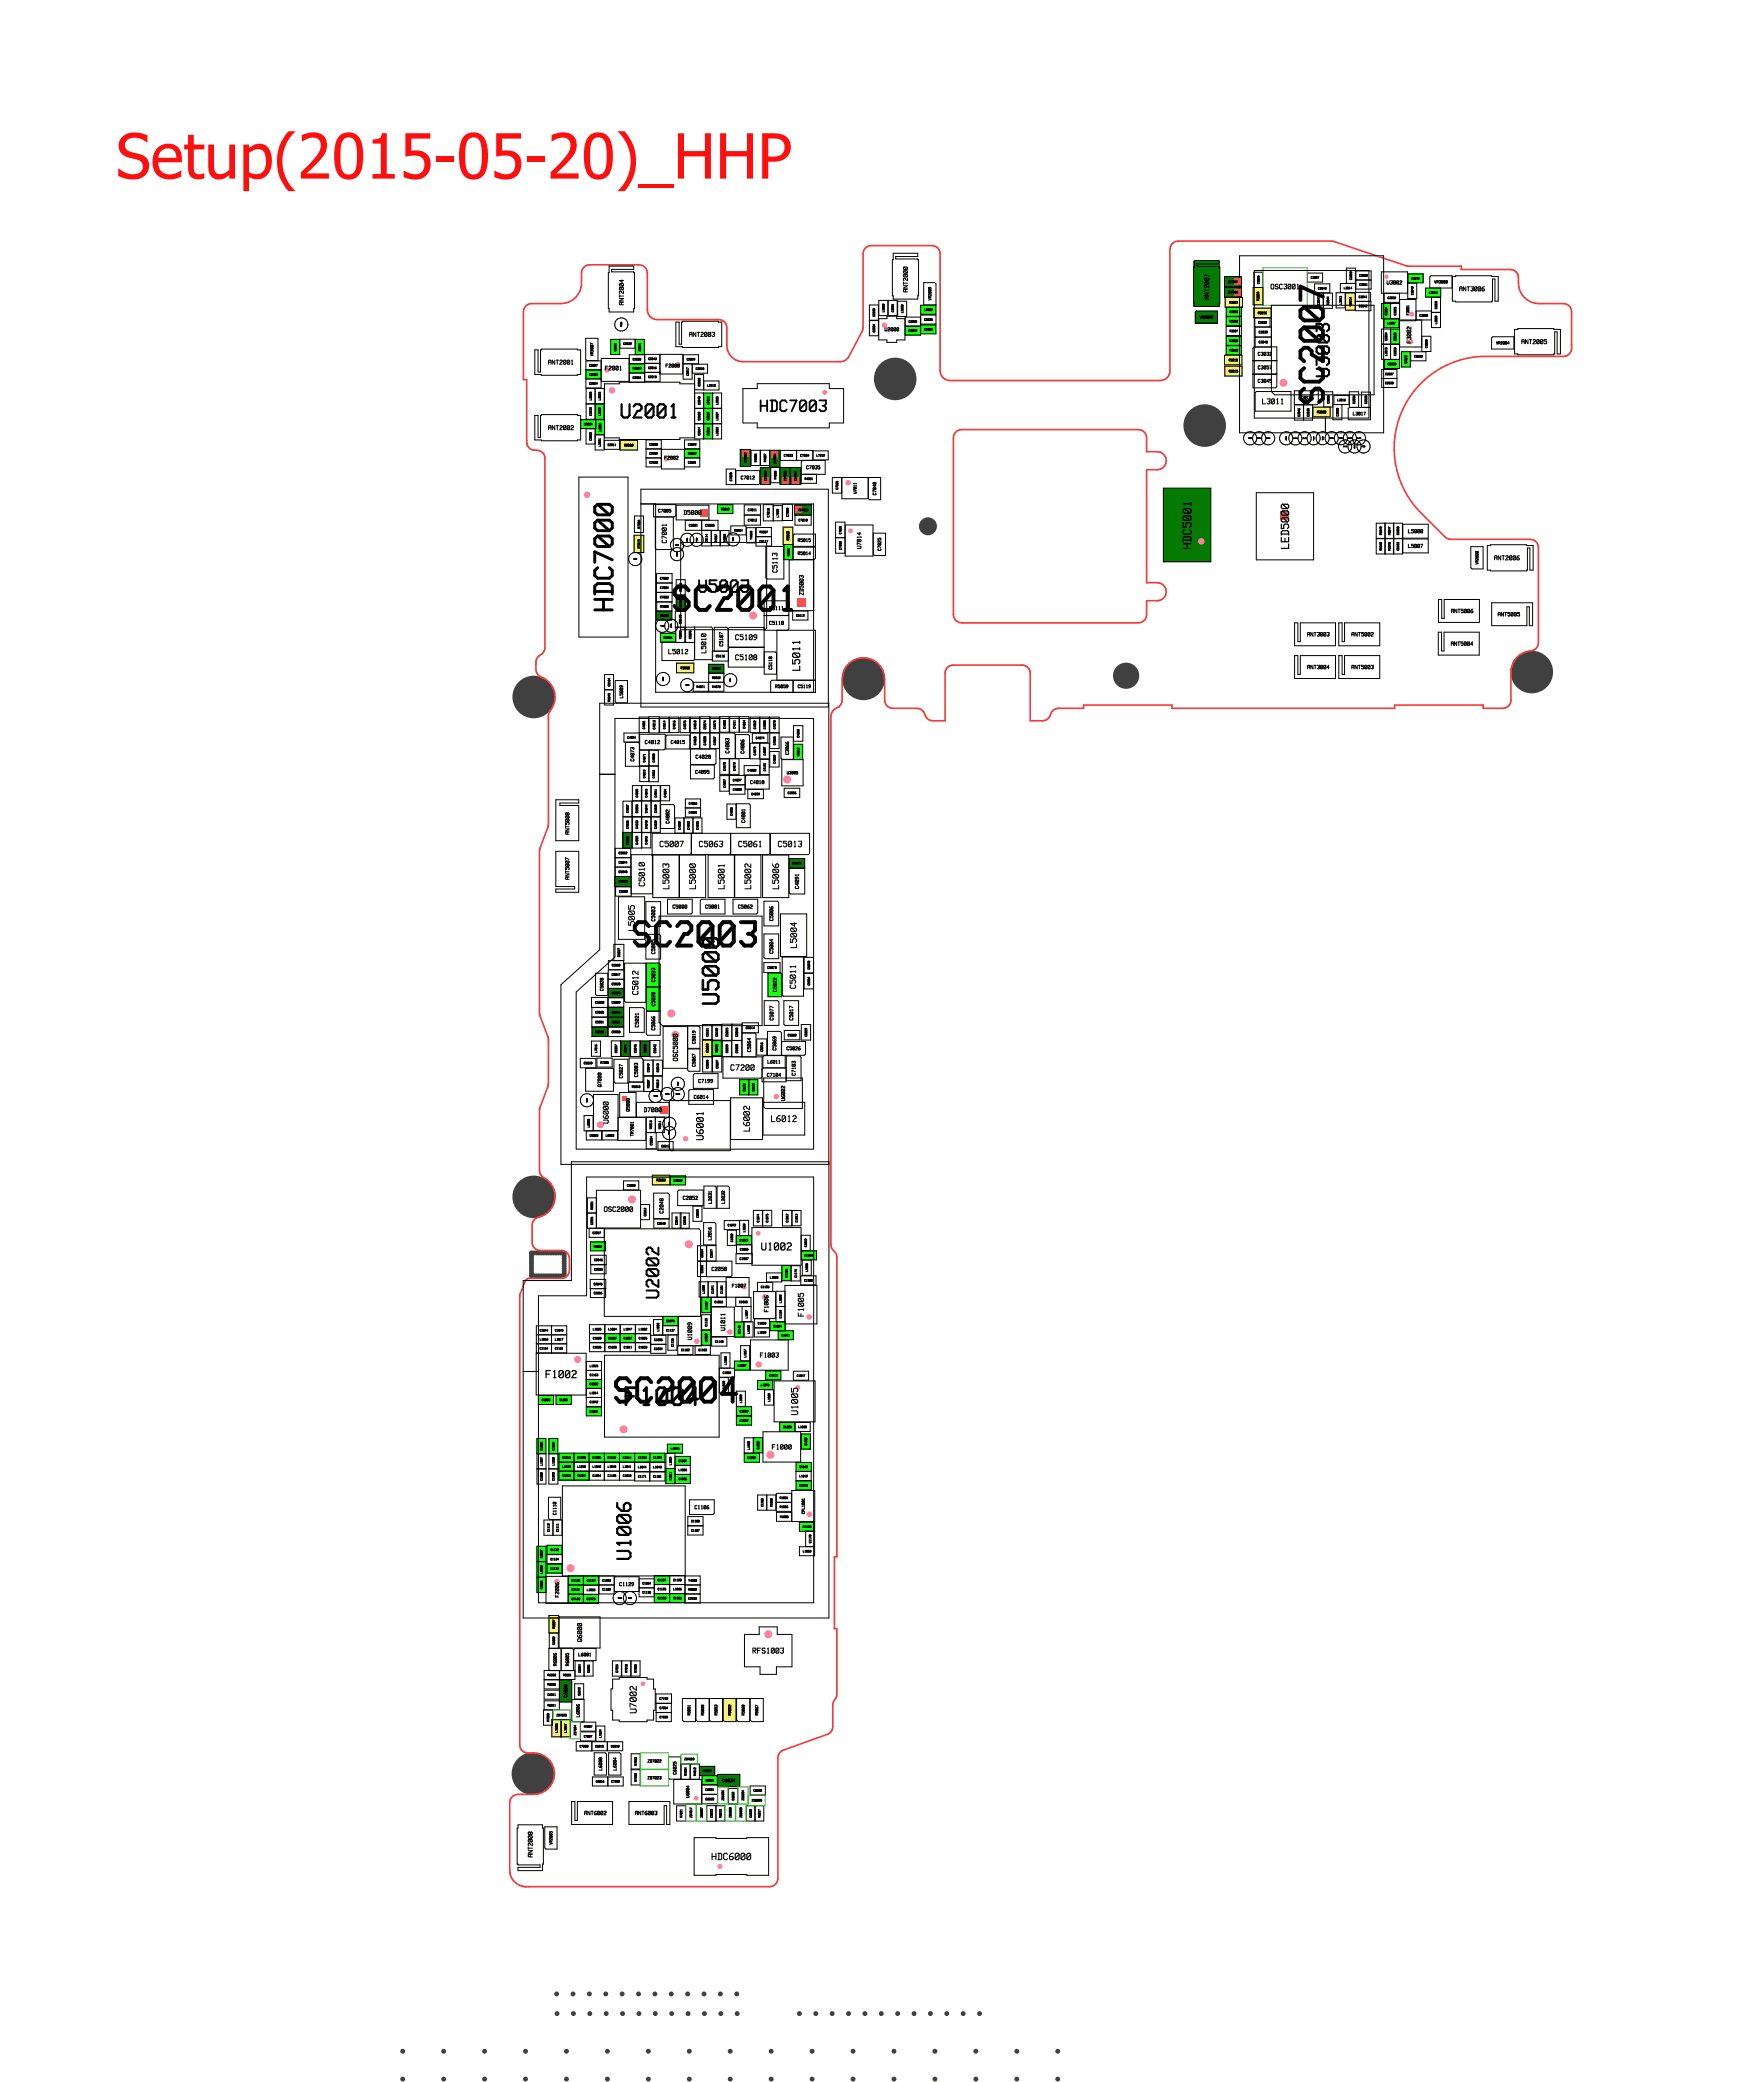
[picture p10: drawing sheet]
<svg xmlns="http://www.w3.org/2000/svg" width="102mm" height="121mm" viewBox="0 0 102 121" stroke-linecap="round" stroke-linejoin="round" font-family="sans-serif">
<defs><g id="words">
<text font-size="3.6" fill="#ff0e0e" x="6.7" y="10.4">Setup(2015-05-20)_HHP</text>
<g font-size="2.2">
<text x="36.7" y="35.5">SC2001</text>
<text x="34.4" y="55">SC2003</text>
<text x="33.3" y="81.5">SC2004</text>
</g>
<text font-size="2.1" x="73" y="23.5" transform="rotate(-90 73 23.5)">SC2007</text>
<g font-size="1.6">
<text x="32.3" y="35.7" transform="rotate(-90 32.3 35.7)">HDC7000</text>
<text x="34.9" y="81.6">F1004</text>
</g>
<text font-size="1.4" x="39.4" y="58.3" transform="rotate(-90 39.4 58.3)">U5000</text>
<g font-size="1.2">
<text x="75.2" y="21.9" transform="rotate(-90 75.2 21.9)">U3003</text>
<text x="34.8" y="24.3">U2001</text>
</g>
<text font-size="1.1" x="39.5" y="34.4">U5003</text>
<text font-size="1" x="42.7" y="23.9">HDC7003</text>
<g font-size=".7">
<text x="67.7" y="31.9" transform="rotate(-90 67.7 31.9)">HDC5001</text>
<text x="73.4" y="31.9" transform="rotate(-90 73.4 31.9)">LED5000</text>
<text x="45.3" y="38.9" transform="rotate(-90 45.3 38.9)">L5011</text>
<text x="31.1" y="80">F1002</text>
</g>
<g font-size=".6">
<text x="39.8" y="66.2" transform="rotate(-90 39.8 66.2)">U6001</text>
<text x="43.5" y="72.5">U1002</text>
<text x="45.3" y="82.1" transform="rotate(-90 45.3 82.1)">U1005</text>
<text x="36" y="99.4" transform="rotate(-90 36 99.4)">U7002</text>
<text x="40.5" y="107.9">HDC6000</text>
</g>
<g font-size=".5">
<text x="72.8" y="23.5">L3011</text>
<text x="42.2" y="38.3">C5108</text>
<text x="42.2" y="37.1">C5109</text>
<text x="35.9" y="54" transform="rotate(-90 35.9 54)">L5005</text>
<text x="36.6" y="51.4" transform="rotate(-90 36.6 51.4)">C5010</text>
<text x="37.8" y="49.1">C5007</text>
<text x="37.9" y="51.6" transform="rotate(-90 37.9 51.6)">L5003</text>
<text x="39.5" y="51.6" transform="rotate(-90 39.5 51.6)">L5000</text>
<text x="40.1" y="49.1">C5063</text>
<text x="41.1" y="51.6" transform="rotate(-90 41.1 51.6)">L5001</text>
<text x="42.4" y="49.1">C5061</text>
<text x="42.7" y="51.6" transform="rotate(-90 42.7 51.6)">L5002</text>
<text x="44.3" y="51.6" transform="rotate(-90 44.3 51.6)">L5006</text>
<text x="44.7" y="49.1">C5013</text>
<text x="36.2" y="57.7" transform="rotate(-90 36.2 57.7)">C5012</text>
<text x="45.3" y="55" transform="rotate(-90 45.3 55)">L5004</text>
<text x="45.3" y="57.3" transform="rotate(-90 45.3 57.3)">C5011</text>
<text x="34.5" y="65.2" transform="rotate(-90 34.5 65.2)">U6000</text>
<text x="41.9" y="62.1">C7200</text>
<text x="42.6" y="65.6" transform="rotate(-90 42.6 65.6)">L6002</text>
<text x="44.2" y="65.1">L6012</text>
<text x="45.8" y="76.3" transform="rotate(-90 45.8 76.3)">F1005</text>
<text x="43.1" y="95.9">RFS1003</text>
</g>
<g font-size=".4">
<text x="35.4" y="17.7" transform="rotate(-90 35.4 17.7)">ANT2004</text>
<text x="51.9" y="17" transform="rotate(-90 51.9 17)">ANT2000</text>
<text x="69.4" y="17.4" transform="rotate(-90 69.4 17.4)">ANT2007</text>
<text x="73.1" y="16.8">OSC3001</text>
<text x="84.1" y="16.9">ANT3006</text>
<text x="31.3" y="21.2">ANT2001</text>
<text x="34.8" y="21.5">F2001</text>
<text x="39.5" y="19.5">ANT2003</text>
<text x="81.3" y="19.9" transform="rotate(-90 81.3 19.9)">F3002</text>
<text x="87.7" y="20">ANT2005</text>
<text x="31.3" y="25">ANT2002</text>
<text x="39.3" y="29.9">D5000</text>
<text x="38" y="31.5" transform="rotate(-90 38 31.5)">C7001</text>
<text x="44.4" y="33.2" transform="rotate(-90 44.4 33.2)">C5113</text>
<text x="86.2" y="32.5">ANT2006</text>
<text x="38.4" y="38">L5012</text>
<text x="40.3" y="37.9" transform="rotate(-90 40.3 37.9)">L5010</text>
<text x="37" y="64.5">D7000</text>
<text x="38.5" y="61.6" transform="rotate(-90 38.5 61.6)">OSC5000</text>
<text x="34.5" y="70.3">OSC2000</text>
<text x="39.5" y="77.7" transform="rotate(-90 39.5 77.7)">U1009</text>
<text x="41.4" y="77.2" transform="rotate(-90 41.4 77.2)">U1011</text>
<text x="44" y="76.1" transform="rotate(-90 44 76.1)">F1006</text>
<text x="43.7" y="78.7">F1003</text>
<text x="44.4" y="84.1">F1000</text>
<text x="30.1" y="107.7" transform="rotate(-90 30.1 107.7)">ANT2008</text>
</g>
<g font-size=".3">
<text x="80.1" y="16.5">U3002</text>
<text x="38.4" y="21.3">F2000</text>
<text x="51" y="19.2">U2000</text>
<text x="72.7" y="20.6">C3032</text>
<text x="72.7" y="22.2">C3045</text>
<text x="72.7" y="21.4">C3057</text>
<text x="75.1" y="23.2">C3034</text>
<text x="37.9" y="29.7">C7005</text>
<text x="38.3" y="26.7">F2002</text>
<text x="42.7" y="27.8">C7012</text>
<text x="46.5" y="27.2">C7035</text>
<text x="50.4" y="28.7" transform="rotate(-90 50.4 28.7)">C7040</text>
<text x="78.2" y="24.1">L3017</text>
<text x="44.3" y="35.4">C5111</text>
<text x="46" y="34.5" transform="rotate(-90 46 34.5)">ZD5003</text>
<text x="46" y="32.2">R5014</text>
<text x="46" y="31.4">R5015</text>
<text x="49.4" y="31.8" transform="rotate(-90 49.4 31.8)">U7014</text>
<text x="50.7" y="31.9" transform="rotate(-90 50.7 31.9)">C7025</text>
<text x="81.4" y="31.8">L5007</text>
<text x="81.4" y="30.9">L5008</text>
<text x="83.7" y="35.6">ANT5006</text>
<text x="86.4" y="35.8">ANT5005</text>
<text x="35.7" y="40.5" transform="rotate(-90 35.7 40.5)">L5009</text>
<text x="41.5" y="37.5" transform="rotate(-90 41.5 37.5)">C5107</text>
<text x="44.3" y="38.8" transform="rotate(-90 44.3 38.8)">C5118</text>
<text x="44.3" y="36.2">C5110</text>
<text x="44.7" y="39.9">R5059</text>
<text x="46" y="39.9">C5119</text>
<text x="75.4" y="36.9">ANT3003</text>
<text x="75.4" y="38.8">ANT3004</text>
<text x="77.9" y="36.9">ANT5002</text>
<text x="77.9" y="38.8">ANT5003</text>
<text x="83.7" y="37.5">ANT5004</text>
<text x="36.3" y="44.2" transform="rotate(-90 36.3 44.2)">C4073</text>
<text x="37.1" y="43.2">C4012</text>
<text x="38.3" y="47.8" transform="rotate(-90 38.3 47.8)">C4002</text>
<text x="38.6" y="43.2">C4015</text>
<text x="40.1" y="44">C4028</text>
<text x="40.1" y="44.9">C4095</text>
<text x="41.8" y="43.7" transform="rotate(-90 41.8 43.7)">C4003</text>
<text x="42.7" y="43.7" transform="rotate(-90 42.7 43.7)">C4006</text>
<text x="42.7" y="47.7" transform="rotate(-90 42.7 47.7)">C4001</text>
<text x="43.2" y="45.5">C4018</text>
<text x="45.3" y="43.8" transform="rotate(-90 45.3 43.8)">C3066</text>
<text x="32.4" y="51" transform="rotate(-90 32.4 51)">ANT5007</text>
<text x="32.4" y="48.4" transform="rotate(-90 32.4 48.4)">ANT5008</text>
<text x="37.5" y="53.4" transform="rotate(-90 37.5 53.4)">C5003</text>
<text x="38.7" y="52.7">C5000</text>
<text x="40.6" y="52.7">C5001</text>
<text x="42.5" y="52.7">C5062</text>
<text x="44.3" y="53.4" transform="rotate(-90 44.3 53.4)">C5006</text>
<text x="45.8" y="51.5" transform="rotate(-90 45.8 51.5)">C4091</text>
<text x="34.5" y="57.5" transform="rotate(-90 34.5 57.5)">C5028</text>
<text x="36.5" y="59.6" transform="rotate(-90 36.5 59.6)">C5021</text>
<text x="37.5" y="55.3" transform="rotate(-90 37.5 55.3)">C5005</text>
<text x="37.5" y="59.8" transform="rotate(-90 37.5 59.8)">C5066</text>
<text x="37.5" y="58.4" transform="rotate(-90 37.5 58.4)">C5020</text>
<text x="37.5" y="57" transform="rotate(-90 37.5 57)">C5023</text>
<text x="44.3" y="55.3" transform="rotate(-90 44.3 55.3)">C5004</text>
<text x="44.4" y="59.2" transform="rotate(-90 44.4 59.2)">C5077</text>
<text x="44.6" y="57.5" transform="rotate(-90 44.6 57.5)">C5022</text>
<text x="45.5" y="59.2" transform="rotate(-90 45.5 59.2)">C5017</text>
<text x="35.6" y="62.5" transform="rotate(-90 35.6 62.5)">C5027</text>
<text x="36.1" y="64.5" transform="rotate(-90 36.1 64.5)">Q5000</text>
<text x="36.5" y="62.5" transform="rotate(-90 36.5 62.5)">C5083</text>
<text x="39.9" y="61.9" transform="rotate(-90 39.9 61.9)">C5067</text>
<text x="39.9" y="60.5" transform="rotate(-90 39.9 60.5)">C5019</text>
<text x="40" y="63.7">C6014</text>
<text x="40.2" y="62.8">C7199</text>
<text x="43.1" y="61" transform="rotate(-90 43.1 61)">C5064</text>
<text x="44.2" y="62.5">C7104</text>
<text x="44.3" y="61.7">L6011</text>
<text x="44.5" y="60.9" transform="rotate(-90 44.5 60.9)">C5069</text>
<text x="45" y="63.9" transform="rotate(-90 45 63.9)">U6002</text>
<text x="45.4" y="60.9">C5026</text>
<text x="45.6" y="62.4" transform="rotate(-90 45.6 62.4)">C7103</text>
<text x="38" y="70.4" transform="rotate(-90 38 70.4)">C2048</text>
<text x="39.3" y="69.6">C2052</text>
<text x="40.8" y="71.9" transform="rotate(-90 40.8 71.9)">L2016</text>
<text x="40.8" y="69.8" transform="rotate(-90 40.8 69.8)">L2031</text>
<text x="41.6" y="69.8" transform="rotate(-90 41.6 69.8)">L2032</text>
<text x="41" y="73.7">C2050</text>
<text x="42.2" y="74.7">F1007</text>
<text x="31.8" y="87.9" transform="rotate(-90 31.8 87.9)">C1110</text>
<text x="40" y="87.5">C1106</text>
<text x="31.9" y="92.6" transform="rotate(-90 31.9 92.6)">F2006</text>
<text x="35.6" y="92">C1129</text>
<text x="31.8" y="96.6" transform="rotate(-90 31.8 96.6)">R6006</text>
<text x="32.5" y="98.4" transform="rotate(-90 32.5 98.4)">C6000</text>
<text x="32.6" y="96.6" transform="rotate(-90 32.6 96.6)">R6005</text>
<text x="33.2" y="99.6" transform="rotate(-90 33.2 99.6)">L6006</text>
<text x="33.3" y="96.1">L6001</text>
<text x="33.5" y="105.3">ANT6002</text>
<text x="34.5" y="102.7" transform="rotate(-90 34.5 102.7)">L6008</text>
<text x="35.3" y="102.7" transform="rotate(-90 35.3 102.7)">L6004</text>
<text x="36.4" y="105.3">ANT6003</text>
<text x="38.8" y="102.9" transform="rotate(-90 38.8 102.9)">C6025</text>
<text x="41.6" y="103.4">C6034</text>
</g>
<g font-size=".2">
<text x="53.6" y="17.4" transform="rotate(-90 53.6 17.4)">VR2009</text>
<text x="82.9" y="16.4">VR3000</text>
<text x="34" y="20.7" transform="rotate(-90 34 20.7)">VR2007</text>
<text x="69.3" y="18.5">VR2002</text>
<text x="81.4" y="18.3" transform="rotate(-90 81.4 18.3)">F3001</text>
<text x="86.5" y="20">VR2004</text>
<text x="49.3" y="28.6" transform="rotate(-90 49.3 28.6)">U7011</text>
<text x="85.3" y="32.7" transform="rotate(-90 85.3 32.7)">VR2000</text>
<text x="45.4" y="44.9">U3005</text>
<text x="46.2" y="87.8" transform="rotate(-90 46.2 87.8)">CPL1001</text>
<text x="39.7" y="99.5" transform="rotate(-90 39.7 99.5)">R5051</text>
<text x="40.5" y="99.5" transform="rotate(-90 40.5 99.5)">R5050</text>
<text x="41.2" y="99.5" transform="rotate(-90 41.2 99.5)">R5053</text>
<text x="42" y="99.5" transform="rotate(-90 42 99.5)">R5052</text>
<text x="42.8" y="99.5" transform="rotate(-90 42.8 99.5)">R5068</text>
<text x="43.6" y="99.5" transform="rotate(-90 43.6 99.5)">R5067</text>
<text x="31.6" y="107" transform="rotate(-90 31.6 107)">VR2005</text>
<text x="37.3" y="102.2">ZD7022</text>
<text x="37.3" y="103.2">ZD7023</text>
</g>
</g></defs>
<g fill="#404040">
<circle cx="32.1" cy="72.7" r=".14"/>
<circle cx="32" cy="72.7" r=".14"/>
<circle cx="31.8" cy="72.7" r=".14"/>
<circle cx="31.7" cy="72.7" r=".14"/>
<circle cx="31.5" cy="72.7" r=".14"/>
<circle cx="31.4" cy="72.7" r=".14"/>
<circle cx="31.3" cy="72.7" r=".14"/>
<circle cx="31.1" cy="72.7" r=".14"/>
<circle cx="31" cy="72.7" r=".14"/>
<circle cx="32.2" cy="72.7" r=".14"/>
<circle cx="32.4" cy="72.7" r=".14"/>
<circle cx="32.5" cy="72.7" r=".14"/>
<circle cx="32.7" cy="72.7" r=".14"/>
<circle cx="32.7" cy="74" r=".14"/>
<circle cx="32.5" cy="74" r=".14"/>
<circle cx="32.4" cy="74" r=".14"/>
<circle cx="32.2" cy="74" r=".14"/>
<circle cx="31" cy="74" r=".14"/>
<circle cx="31.1" cy="74" r=".14"/>
<circle cx="31.3" cy="74" r=".14"/>
<circle cx="31.4" cy="74" r=".14"/>
<circle cx="31.5" cy="74" r=".14"/>
<circle cx="31.7" cy="74" r=".14"/>
<circle cx="31.8" cy="74" r=".14"/>
<circle cx="32" cy="74" r=".14"/>
<circle cx="32.1" cy="74" r=".14"/>
<circle cx="30.8" cy="74" r=".14"/>
<circle cx="30.8" cy="73.9" r=".14"/>
<circle cx="30.8" cy="73.7" r=".14"/>
<circle cx="30.8" cy="73.6" r=".14"/>
<circle cx="30.8" cy="73.4" r=".14"/>
<circle cx="30.8" cy="73.3" r=".14"/>
<circle cx="30.8" cy="73.1" r=".14"/>
<circle cx="30.8" cy="73" r=".14"/>
<circle cx="30.8" cy="72.9" r=".14"/>
<circle cx="30.8" cy="72.7" r=".14"/>
<circle cx="32.7" cy="72.9" r=".14"/>
<circle cx="32.7" cy="73" r=".14"/>
<circle cx="32.7" cy="73.1" r=".14"/>
<circle cx="32.7" cy="73.3" r=".14"/>
<circle cx="32.7" cy="73.4" r=".14"/>
<circle cx="32.7" cy="73.6" r=".14"/>
<circle cx="32.7" cy="73.7" r=".14"/>
<circle cx="32.7" cy="73.9" r=".14"/>
<circle cx="53.8" cy="30.5" r=".52"/>
<circle cx="30.9" cy="102.9" r="1.23"/>
<circle cx="31" cy="40.4" r="1.23"/>
<circle cx="31" cy="69.4" r="1.23"/>
<circle cx="88.8" cy="39" r="1.23"/>
<circle cx="50.1" cy="39.4" r="1.23"/>
<circle cx="65.3" cy="39.2" r=".76"/>
<circle cx="69.9" cy="24.7" r="1.23"/>
<circle cx="51.9" cy="22" r="1.23"/>
<circle cx="23.4" cy="120.6" r=".14"/>
<circle cx="25.7" cy="120.6" r=".14"/>
<circle cx="28.1" cy="120.6" r=".14"/>
<circle cx="30.5" cy="120.6" r=".14"/>
<circle cx="32.9" cy="120.6" r=".14"/>
<circle cx="35.2" cy="120.6" r=".14"/>
<circle cx="37.6" cy="120.6" r=".14"/>
<circle cx="40" cy="120.6" r=".14"/>
<circle cx="42.3" cy="120.6" r=".14"/>
<circle cx="44.7" cy="120.6" r=".14"/>
<circle cx="47.1" cy="120.6" r=".14"/>
<circle cx="49.5" cy="120.6" r=".14"/>
<circle cx="51.8" cy="120.6" r=".14"/>
<circle cx="54.2" cy="120.6" r=".14"/>
<circle cx="56.6" cy="120.6" r=".14"/>
<circle cx="59" cy="120.6" r=".14"/>
<circle cx="61.3" cy="120.6" r=".14"/>
<circle cx="23.4" cy="119" r=".14"/>
<circle cx="25.7" cy="119" r=".14"/>
<circle cx="28.1" cy="119" r=".14"/>
<circle cx="30.5" cy="119" r=".14"/>
<circle cx="32.9" cy="119" r=".14"/>
<circle cx="35.2" cy="119" r=".14"/>
<circle cx="37.6" cy="119" r=".14"/>
<circle cx="40" cy="119" r=".14"/>
<circle cx="42.3" cy="119" r=".14"/>
<circle cx="44.7" cy="119" r=".14"/>
<circle cx="47.1" cy="119" r=".14"/>
<circle cx="49.5" cy="119" r=".14"/>
<circle cx="51.8" cy="119" r=".14"/>
<circle cx="54.2" cy="119" r=".14"/>
<circle cx="56.6" cy="119" r=".14"/>
<circle cx="59" cy="119" r=".14"/>
<circle cx="61.3" cy="119" r=".14"/>
<circle cx="32.3" cy="115.6" r=".14"/>
<circle cx="33.2" cy="115.6" r=".14"/>
<circle cx="34.2" cy="115.6" r=".14"/>
<circle cx="35.1" cy="115.6" r=".14"/>
<circle cx="36.1" cy="115.6" r=".14"/>
<circle cx="37" cy="115.6" r=".14"/>
<circle cx="38" cy="115.6" r=".14"/>
<circle cx="38.9" cy="115.6" r=".14"/>
<circle cx="39.9" cy="115.6" r=".14"/>
<circle cx="40.8" cy="115.6" r=".14"/>
<circle cx="41.8" cy="115.6" r=".14"/>
<circle cx="42.7" cy="115.6" r=".14"/>
<circle cx="46.4" cy="116.8" r=".14"/>
<circle cx="47.3" cy="116.8" r=".14"/>
<circle cx="48.3" cy="116.8" r=".14"/>
<circle cx="49.2" cy="116.8" r=".14"/>
<circle cx="50.2" cy="116.8" r=".14"/>
<circle cx="51.1" cy="116.8" r=".14"/>
<circle cx="52.1" cy="116.8" r=".14"/>
<circle cx="53" cy="116.8" r=".14"/>
<circle cx="54" cy="116.8" r=".14"/>
<circle cx="54.9" cy="116.8" r=".14"/>
<circle cx="55.9" cy="116.8" r=".14"/>
<circle cx="56.8" cy="116.8" r=".14"/>
<circle cx="32.3" cy="116.8" r=".14"/>
<circle cx="33.3" cy="116.8" r=".14"/>
<circle cx="34.2" cy="116.8" r=".14"/>
<circle cx="35.2" cy="116.8" r=".14"/>
<circle cx="36.1" cy="116.8" r=".14"/>
<circle cx="37.1" cy="116.8" r=".14"/>
<circle cx="38" cy="116.8" r=".14"/>
<circle cx="39" cy="116.8" r=".14"/>
<circle cx="39.9" cy="116.8" r=".14"/>
<circle cx="40.9" cy="116.8" r=".14"/>
<circle cx="41.8" cy="116.8" r=".14"/>
<circle cx="42.8" cy="116.8" r=".14"/>
</g>
<path d="M34 15.4l-.2 .1-.1 .3a1.48 1.48 0 0 1-.5 1.6l-.7 .2h-1.7a.47 .47 0 0 0-.4 .5v3.9h.1v3.6a.55 .55 0 0 0 .8 .5l.2 .2 .1 .3v11l-.1 .2-.3 .3-.1 .2v.6l.1 .2a1.37 1.37 0 0 1 .6 2.3v6.5l-.5 1.4v9.5l.5 1.4v2.7l-.5 1.4v3.6a.75 .75 0 0 0 .5 .6 1.27 1.27 0 0 1 .3 1.3 1.27 1.27 0 0 1-1 .9l-.2 .3v1a.47 .47 0 0 0 .4 .5h1.4a.47 .47 0 0 1 .3 .5v.7l-.2 .3-.3 .1-1.9 .1-.1 .1-.3 .8-.1 26.1a.47 .47 0 0 0 .5 .5 1.22 1.22 0 0 1 1.5 1 1.22 1.22 0 0 1-1.1 1.4h-1a.47 .47 0 0 0-.4 .4v4a.95 .95 0 0 0 .9 .9h14.1a.48 .48 0 0 0 .5-.5v-7.1l.3-.3 2.6-.9 .2-.2 .1-.3v-1.3l.2-.5v-3.8h-.1v-4.2h.1v-17.4l-.3-.7v-30.6l.1-.3 .3-.3M34 15.4h3.1a.47 .47 0 0 1 .4 .4v2.2l.3 .4 .3 .1 3.8 .1 .2 .3 .1 1.1a.95 .95 0 0 0 .9 1h5.6l.4-.1 .9-1.8 .1-4.6 .2-.2 .2-.1h3.5l.4 .2 .1 .3v6.8l.1 .3 .2 .2 .3 .1h12.3l.3-.2 .2-.4v-7a.47 .47 0 0 1 .4-.5h9l4.3 1.4h3.1v.2h2.9a.48 .48 0 0 1 .5 .5 1.24 1.24 0 0 0 1.2 1.5h1.4a.47 .47 0 0 1 .4 .5v2.1a.48 .48 0 0 1-.4 .5h-5.2l-1.2 .3-.7 .3M55.4 25.1l.4-.2h10.2a.47 .47 0 0 1 .5 .5v.8h.6a.52 .52 0 0 1 .5 .5 .52 .52 0 0 1-.5 .5h-.6v6.6h.6a.52 .52 0 0 1 .5 .5 .52 .52 0 0 1-.5 .5h-.6v.8a.48 .48 0 0 1-.5 .5h-10.2a.48 .48 0 0 1-.5-.5v-10.2zM83.6 21.3a5.3 5.3 0 0 0-1.2 8.5l1.6 1.5h4.7a.47 .47 0 0 1 .5 .5v5.5l-.2 .3a1.52 1.52 0 0 0-1.3 1.1l-.1 1.9a.47 .47 0 0 1-.4 .5h-1.2v-.2h-5.1v.2h-12.9v-.2h-5.2v.2h-1.5l-.3 .1-.3 .5-1 .1v-2.8a.48 .48 0 0 0-.4-.4h-4a.48 .48 0 0 0-.5 .4v2.8l-.9-.1-.4-.5-.2-.1h-1.5a.47 .47 0 0 1-.5-.5 2.52 2.52 0 0 0-.2-1.9 1.23 1.23 0 0 0-1.4-.5 1.23 1.23 0 0 0-.9 1.2v1.3l-.2 .3M48.6 41h.1" fill="none" stroke="#f83939" stroke-width=".09"/>
<path d="M69.2 15.1h1.5v2.7h-1.5z" fill="#047b00"/>
<g fill="#16ff0e">
<path d="M43.2 84.3h.8v.5h-.8z"/>
<path d="M35.1 77.3h.9v.6h-.9z"/>
<path d="M40.7 77.1h.5v.9h-.5z"/>
<path d="M35.9 84.3h.9v.5h-.9z"/>
<path d="M32.4 85.3h.9v.5h-.9z"/>
<path d="M32.4 84.3h.9v.5h-.9z"/>
<path d="M38.6 85.2h.5v.8h-.5z"/>
<path d="M36 77.3h.9v.6h-.9z"/>
<path d="M46.2 85.9h.8v.5h-.8z"/>
<path d="M46.2 84.8h.8v.5h-.8z"/>
<path d="M43.7 83.4h.5v.9h-.5z"/>
<path d="M34 81.6h.9v.5h-.9z"/>
<path d="M34 80h.9v.5h-.9z"/>
<path d="M44.7 76.7h.8v.5h-.8z"/>
<path d="M40.7 75.2h.5v.9h-.5z"/>
<path d="M38.4 76.4h.9v.5h-.9z"/>
<path d="M42.7 71.7h.9v.5h-.9z"/>
<path d="M39.2 85.5h.8v.5h-.8z"/>
<path d="M39.2 84.5h.8v.5h-.8z"/>
<path d="M31.1 83.4h.6v.9h-.6z"/>
<path d="M33.3 84.3h.9v.5h-.9z"/>
<path d="M33.3 85.3h.9v.5h-.9z"/>
<path d="M31.8 83.4h.6v.9h-.6z"/>
<path d="M34.2 84.3h.9v.5h-.9z"/>
<path d="M37.7 84.3h.9v.5h-.9z"/>
<path d="M36.8 84.3h.9v.5h-.9z"/>
<path d="M35 84.3h.9v.5h-.9z"/>
<path d="M33.8 91.4h.9v.5h-.9z"/>
<path d="M33 92.5h.8v.5h-.8z"/>
<path d="M33 91.9h.8v.5h-.8z"/>
<path d="M33 91.4h.8v.5h-.8z"/>
<path d="M37.9 92.4h.9v.5h-.9z"/>
<path d="M37.9 91.4h.9v.5h-.9z"/>
<path d="M38.8 92.4h.9v.5h-.9z"/>
<path d="M31.7 89.6h.9v.5h-.9z"/>
<path d="M31.7 90.7h.9v.5h-.9z"/>
<path d="M42.6 76.7h.5v.8h-.5z"/>
<path d="M33.8 92.5h.9v.5h-.9z"/>
<path d="M45.3 73.4h.6v.9h-.6z"/>
<path d="M46.4 88.3h.8v.5h-.8z"/>
<path d="M46.5 72.5h.9v.6h-.9z"/>
<path d="M31.2 80.9h.9v.6h-.9z"/>
<path d="M32.2 80.9h.9v.6h-.9z"/>
<path d="M42.6 78.9h.9v.6h-.9z"/>
<path d="M45.2 82.5h.9v.5h-.9z"/>
<path d="M46.5 83.2h.5v.8h-.5z"/>
<path d="M42.7 82.1h.9v.5h-.9z"/>
<path d="M45.1 77.2h.9v.5h-.9z"/>
<path d="M44.4 79.5h.9v.5h-.9z"/>
<path d="M42.7 81.6h.9v.5h-.9z"/>
<path d="M52.5 18.9h.9v.5h-.9z"/>
<path d="M53.4 18.8h.9v.6h-.9z"/>
<path d="M31.1 89.7h.6v.9h-.6z"/>
<path d="M40.8 22.8h.5v.9h-.5z"/>
<path d="M39.7 26h.9v.6h-.9z"/>
<path d="M36.5 21.1h.9v.5h-.9z"/>
<path d="M34 21.5h.9v.5h-.9z"/>
<path d="M33.7 24.3h.9v.6h-.9z"/>
<path d="M31.1 91.5h.6v.9h-.6z"/>
<path d="M36.8 19.7h.6v.9h-.6z"/>
<path d="M40.8 24.6h.5v.9h-.5z"/>
<path d="M40.8 23.7h.5v.9h-.5z"/>
<path d="M35.4 19.7h.5v.9h-.5z"/>
<path d="M38.9 68.2h.9v.5h-.9z"/>
<path d="M80.1 17.6h.5v.9h-.5z"/>
<path d="M81.3 20.4h.5v.9h-.5z"/>
<path d="M81.7 15.9h.8v.5h-.8z"/>
<path d="M80.3 20.8h.9v.6h-.9z"/>
<path d="M80.6 19.1h.6v.9h-.6z"/>
<path d="M37.5 57.3h.8v1.3h-.8z"/>
<path d="M44.5 56.4h.8v1.4h-.8z"/>
<path d="M37.5 55.9h.8v1.3h-.8z"/>
</g>
<g fill="#047b00">
<path d="M34.3 59.6h.9v.5h-.9z"/>
<path d="M35.7 50.8h.9v.6h-.9z"/>
<path d="M35.3 59h.9v.5h-.9z"/>
<path d="M35.3 58.4h.9v.6h-.9z"/>
<path d="M37.1 60.4h.6v.9h-.6z"/>
<path d="M36.1 48.3h.6v.9h-.6z"/>
<path d="M36 60.4h.5v.9h-.5z"/>
<path d="M45.8 49.8h.9v.5h-.9z"/>
<path d="M35.3 57.3h.9v.6h-.9z"/>
<path d="M38.1 35.4h.9v.6h-.9z"/>
</g>
<g fill="#16ff0e">
<path d="M42.9 62.6h.5v.9h-.5z"/>
<path d="M43.4 62.6h.6v.9h-.6z"/>
</g>
<g fill="#047b00">
<path d="M32.4 97.4h.8v1.3h-.8z"/>
<path d="M41.6 102.9h1.3v.7h-1.3z"/>
<path d="M67.5 28.3h2.7v4.3h-2.7z"/>
</g>
<g fill="#16ff0e">
<path d="M38.7 83.8h.9v.5h-.9z"/>
<path d="M32.4 84.8h.9v.5h-.9z"/>
<path d="M43.9 80.1h.9v.5h-.9z"/>
<path d="M53.4 17.7h.9v.5h-.9z"/>
<path d="M31.1 90.6h.6v.9h-.6z"/>
<path d="M34.5 23.4h.5v.9h-.5z"/>
<path d="M34.5 24.3h.6v.9h-.6z"/>
<path d="M80.3 18.5h.8v.5h-.8z"/>
<path d="M82.7 16.7h.9v.5h-.9z"/>
</g>
<g fill="#fff20e">
<path d="M32.5 99.7h.6v1h-.6z"/>
<path d="M32 99.7h.6v1h-.6z"/>
<path d="M36 25.5h1v.6h-1z"/>
<path d="M37.8 68.2h1v.5h-1z"/>
</g>
<path d="M34.2 72h.9v.5h-.9z" fill="#16ff0e"/>
<path d="M72.7 16.7h.5v1h-.5z" fill="#fff20e"/>
<g fill="#16ff0e">
<path d="M71.1 17.8h.9v.5h-.9z"/>
<path d="M71.1 18.4h.9v.5h-.9z"/>
<path d="M71.1 19.5h.9v.5h-.9z"/>
<path d="M71.1 20.1h.9v.5h-.9z"/>
<path d="M46 43.2h.6v.8h-.6z"/>
</g>
<g fill="#fff20e">
<path d="M78 17h.6v1h-.6z"/>
<path d="M71 21.2h1v.6h-1z"/>
<path d="M72.7 17.9h1v.5h-1z"/>
<path d="M71 20.6h1v.6h-1z"/>
<path d="M76.1 23.6h1v.6h-1z"/>
<path d="M71 17.3h1.1v.5h-1.1z"/>
</g>
<path d="M40.6 102.4h.9v.6h-.9z" fill="#047b00"/>
<path d="M41.3 60.4h.5v.8h-.5z" fill="#16ff0e"/>
<path d="M40.7 60.3h.6v1h-.6z" fill="#fff20e"/>
<g fill="#16ff0e">
<path d="M41.6 29.3h.9v.5h-.9z"/>
<path d="M40.7 103h.9v.5h-.9z"/>
</g>
<path d="M41.9 98.5h.8v1.3h-.8z" fill="#fff20e"/>
<path d="M41.1 38.5h.9v.5h-.9z" fill="#047b00"/>
<g fill="#fff20e">
<path d="M39.2 38.5h1v.5h-1z"/>
<path d="M45.4 30.6h.6v1h-.6z"/>
</g>
<path d="M45.5 31.6h.5v.9h-.5z" fill="#16ff0e"/>
<path d="M39.2 34.5h.5v.9h-.5z" fill="#047b00"/>
<path d="M38.3 36.7h.9v.5h-.9z" fill="#16ff0e"/>
<g fill="#fff20e">
<path d="M31.8 93.7h.6v1h-.6z"/>
<path d="M36.8 31h.5v1h-.5z"/>
</g>
<g fill="#047b00">
<path d="M69.3 18h1.3v.7h-1.3z"/>
<path d="M45.2 27.1h.6v1h-.6z"/>
<path d="M45.8 27.1h.6v1h-.6z"/>
<path d="M44.1 27.1h.6v1h-.6z"/>
<path d="M42.9 26.1h.6v.9h-.6z"/>
<path d="M44.6 26.1h.6v1h-.6z"/>
<path d="M46.1 29.3h1v.6h-1z"/>
<path d="M71 16.6h1v.6h-1z"/>
<path d="M71 16h1v.6h-1z"/>
</g>
<g fill="none" stroke="#000" stroke-width=".06">
<path d="M35.3 15.4h1.5v.2h-1.3v.2h1.3v2.3h-1.5zM35.6 20l.1 .1M35.6 19.9h.1M35.7 20h.1M35.7 20v.1M35.9 17.3h.3l-.3 .2h.3M35.9 17.2h.3M35.9 17.1v.1M35.9 19.7v.9h-.5v-.9h2v.9M36 16.7v.1h.1M36 16.4v.2h.1M36 16.4h.1v.2"/>
<path d="M36 16.7h.1v.1M36 16.7l.1 .1M36 16.4l.1 .2M36 17.5v.2M36.1 16.2v.2l-.2-.1h.3M36.2 17.5l-.3 .1 .1 .1h.2M36.2 16.9v.1l-.2-.1v.1M36.2 19.9v.1M36.3 19.9h.1M36.3 19.9v.1M36.4 20h.1M36.4 19.9v.1"/>
<path d="M36.4 19.9h.1M36.5 20h.1M36.5 19.9h.1M36.5 19.9v.1M36.6 19.9v.1M36.8 19.7v.9M37.1 19.9h.1M37.1 20v.1l-.1-.1h.2M39.2 18.7h.2v1.3h.1l.1-1.4 2.3 .1v1.4h-2.7zM40 19.4h.1M40.1 19.5v-.2h-.1v.2M40.4 19.3v.2l-.2-.2v.2"/>
<path d="M40.4 19.3h.2M40.5 19.3v.2M40.6 19.3h.2l-.2 .2h.2M41 19.3l-.1 .2M41 19.3h-.1v.2M41 19.3v.2h-.1M41.2 19.3l-.1 .2M41.2 19.3h-.1v.2M41.2 19.3v.2h-.1M41.3 19.3h.1v.1M41.4 19.4h.1M41.4 19.4v.1h-.1"/>
<path d="M50.4 17.7h.5v1.8h-.5zM50.4 18.6h.5M50.6 18.3h.1M50.6 19.2h.1M50.6 17.9l.1 .1M50.6 19.1v.1M50.6 18.1v.1M50.6 18v.1M50.6 19v.1M50.6 19h.1M50.6 19.1h.1M50.6 18h.1"/>
<path d="M50.6 18.1h.1M50.6 18.9v.1M50.6 18.2h.1M50.6 17.9h.1M50.6 18.9l.1 .1M50.6 18.1l.1 .1M50.6 18l.1 .1M50.6 19l.1 .1M50.7 19.1h.1M50.7 18.8v.1l-.1-.1h.1M50.7 17.9h.1M50.7 18.3h.1"/>
<path d="M50.7 19.2h.1M50.7 18.2l-.1 .1M50.7 17.9v.1M50.7 19.1v.1v-.1M50.7 18.1v.1M50.7 18v.1M50.7 19v.1M50.7 19h.1M51.5 17.4h.5v.9h-.5zM51.7 17.8l.1 .1M51.7 17.7l.1 .1M51.7 17.9h.1"/>
<path d="M51.7 18v.1l.1-.1M51.7 17.9v.1M51.8 14.7h1.4v.2h-1.3v.1l1.4 .1-.1 2.2h-1.4zM51.8 18h.1M51.8 17.7h.1M51.8 17.9v.1v-.1M51.8 17.8h.1M51.8 17.7h-.1M52.4 16.6h.2l-.2 .1h.2M52.4 16.4v.1M52.4 16.4h.2M52.4 16.8v.1h.2"/>
<path d="M52.4 15.5v.1h.2M52.4 15.7v.1h.2M52.4 15.9v.2h.2M52.4 16.8h.2M52.4 15.5h.2v.1M52.4 15.7h.2v.1M52.4 15.9h.2v.2M52.4 15.9l.2 .2M52.4 15.7l.2 .1M52.4 15.5l.2 .1M52.5 18.9h.9M52.5 18.4h.9v1h-.9z"/>
<path d="M52.5 16.8v.1M52.6 16.1v.2l-.2-.2v.2M52.8 19.1h-.1l.1 .1M52.8 18.6l-.1 .1h.1M52.8 19.1l.1 .1M52.8 18.6h.1M52.9 19.2h-.1h.1M52.9 18.6l-.1 .1h.1M52.9 18.6h.1M52.9 19.2h.1M53 19.1l-.1 .1M53 18.6l-.1 .1"/>
<path d="M53 19.1v.1M53 19.1l.1 .1zM53 18.6l.1 .1zM53.1 19.1l-.2 .1M53.1 19.2h.1M53.1 19.1l.1 .1M53.2 18.6l-.1 .1h.1M53.2 18.6h.1M53.2 19.2h.1M53.2 19.2h-.1M53.2 18.6l-.2 .1M53.4 18.3h.9v.5h-.9z"/>
<path d="M53.4 18.8h.9v.6h-.9zM53.7 19.1h-.1h.1M53.7 18.5l-.1 .1h.1M53.7 19.1h.1M53.7 18.5h.1M53.8 19.1l-.1 .1h.1M53.8 18.5l-.1 .1h.1M53.8 18.5h.1M53.8 19.1h.1M53.9 19.1h-.1M53.9 18.5l-.1 .1M53.9 18.5v.1"/>
<path d="M53.9 18.5l.1 .1zM54 19.1h-.1M54 18.5l-.2 .1M54 19.1h.1M54.1 19.1h.1M54.1 19l-.1 .1h.1M54.1 18.5l-.1 .1M69.3 15.1h1.4v.2h-1.3v.1l1.3 .1v2.3h-1.4zM69.9 17h.2l-.2 .1h.2M69.9 16.8v.1M69.9 16.9h.2M69.9 16.1v.1l.2 .1"/>
<path d="M69.9 16.3v.2h.2M69.9 16.1h.2v.2M69.9 16.3h.2v.2M69.9 16.3l.2 .2M69.9 16.1l.2 .2M70 17.2v.2M70.1 17.2h-.2v.2h.2M70.1 16.6v.1l-.2-.1v.1M70.1 16l-.2-.1v.2M72.7 15.8h.5v.9h-.5zM72.8 19h.9v1.1M72.8 19.5h.9"/>
<path d="M72.9 16h.1v.1M72.9 16.1v.1M72.9 16.2h.1M72.9 16.2v.1M72.9 16.3h.1M72.9 16.2l.1 .1M72.9 16.4l.1 .1v-.1M72.9 16.1h.1M73 16.3h.1M73 16.3l-.1 .1M73 18.7h.1M73 18.6h.1"/>
<path d="M73 18.6v.1M73 16.2h.1M73 19.9h.1M73 16.1v.1l-.1-.1M73 16.3v.1M73 16.2v.1M73 19.8h.1M73 19.2h.1M73 19.2v.1h.1M73 19.8v.1M73 18.6l.1 .1M73.1 18.6l.1 .1"/>
<path d="M73.1 19.9h.1M73.1 18.7h.1M73.1 19.3h.1M73.1 19.8h.1M73.1 19.2l.1 .1M73.2 18.7h-.1M73.2 19.3h.1M73.2 19.8h.1M73.2 19.8l-.1 .1M73.2 19.9h.1M73.2 19.2h.1M73.2 19.2v.1"/>
<path d="M73.2 19.8v.1M73.2 18.7h.1M73.3 18.7h.1M73.3 18.6v.1M73.3 19.2l-.1 .1M73.3 19.8l-.1 .1M73.3 19.8v.1M73.3 19.9h.1M73.3 19.3h.1M73.3 19.2l.1 .1M73.4 19.3h.1M73.4 18.6v.1"/>
<path d="M73.4 19.9h-.1l.1-.1v.1M73.4 18.7h.1M73.4 19.2h.1l-.1 .1M73.4 19.2l.1 .1M73.4 19.2h.1M73.4 19.9h.1M73.5 19.8l-.1 .1M73.5 19.8v.1M73.5 19.9h.1M73.7 19v-.6h-.9v1.7M75.8 15.8h.9v.6h-.9zM76 16.1l.1 .1"/>
<path d="M76 16.1h.1M76.1 16v.1M76.1 16l-.1 .1M76.1 16.1v.1M76.1 16.1l.1 .1M76.1 16l.1 .1M76.2 16.1h.1M76.2 16.1v.1M76.2 16.1l.1 .1M76.2 17v-.5h.9v.5h-.9v.9h1.1v-.9h-.5M76.3 16v.1M76.3 16l-.1 .1"/>
<path d="M76.3 16.1h.1M76.3 16.1v.1M76.3 16.1h-.1M76.4 16v.1M76.4 16l-.1 .1M76.4 16.1l-.1 .1h.1M76.4 16h.1l-.1 .2M76.4 17.4l.1 .1M76.4 17.6v.1l.1-.1M76.5 17.5h.1M76.5 17.5l-.1 .1M76.5 17.3v.1l-.1-.1h.1"/>
<path d="M76.5 17.5v.1M76.5 16.7v.1M76.5 17.3l-.1-.1v.1M76.6 16.8h.1M76.6 16.7h.1M76.6 16.7v.1M76.7 16.7h.1M76.7 16.7l-.1 .1M76.7 16.7v.1M76.7 16.8h.1M76.7 17v.9M76.8 16.7h-.1h.1v.1"/>
<path d="M76.8 16.7h.1M76.9 16.7h.1M76.9 16.7l-.1 .1M77 17.4v.1M77 17.5h.1M77 17.5v.1M77 17.3v.1v-.1h.1M77 17.2v.1v-.1h.1M77 17.6v.1v-.1M78.1 15.6h.5v.8h-.5zM78.3 15.9h.1M78.3 15.8h.1"/>
<path d="M78.3 16h.1M78.3 16.2h.1M78.3 16.1h.1M78.4 15.8h.1M78.4 15.9h.1M78.4 16.1h.1M78.4 16h.1M78.6 17.5h.9M78.6 17h.9v1h-.9zM78.6 16.2h.9M78.6 15.7h.9v1.1h-.9zM78.9 17.2h-.1l.1 .1"/>
<path d="M78.9 17.7h-.1l.1 .1M78.9 17.3h.1M78.9 17.2h.1M78.9 16.5h.1M78.9 15.9v.1M78.9 17.8h.1M78.9 17.7h.1M79 16.5h.1M79 16h.1M79 15.9v.1M79 17.7h.1M79 17.2h.1"/>
<path d="M79 17.7l-.1 .1M79 17.2v.1M79 17.8h.1M79.1 15.9h.1M79.1 16h.1M79.1 15.9h-.1M79.1 17.7h.1M79.1 17.7l-.1 .1M79.1 17.2l-.1 .1M79.1 17.7v.1M79.1 17.8h.1M79.1 16.5h-.1"/>
<path d="M79.1 15.9v.1M79.1 15.9l-.1 .1M79.1 16.5h.1M79.2 17.2h-.1h.1v.1M79.2 17.8h-.1l.1-.1v.1M79.2 15.9l-.1 .1M79.2 16.5h-.1M79.2 16.5h.1M79.2 16h.1M79.2 17.2l.1 .1M79.2 17.7h.1M79.3 17.7h.1"/>
<path d="M79.3 17.7v.1M79.3 16.5v.1M79.3 15.9l-.1 .1M80.1 17.6h1.1v.9h-1.1zM80.3 17h.9v.5h-.9zM80.3 18.3h.1M80.3 19.7v.1M80.3 19.4v.1l.1-.1M80.3 18.2v.1M80.3 19.5l.1 .1M80.3 18h.1M80.3 18l.1 .1"/>
<path d="M80.3 17.9v.1M80.3 19.5h.1M80.4 19.5h.1M80.4 17.9v.1M80.4 18v.1M80.4 18.3h.1M80.4 19.8h.1M80.4 19.5v.1M80.4 19.7h-.1M80.4 18.2h-.1M80.4 19.6h.1M80.4 18.1h.1"/>
<path d="M80.4 18.1l-.1 .1M80.4 19.6l-.1 .1M80.4 17.8v.1l-.1-.1h.1M80.4 19.3v.1l-.1-.1h.1M80.4 18.2h.1M80.4 19.7h.1M80.4 19.4h.1M80.4 18.1v.1M80.4 18.2v.1M80.4 19.4v.1M80.4 19.7v.1M80.4 19.6v.1"/>
<path d="M80.4 18h.1M80.6 17.2h-.1l.1 .1M80.6 17.2v.1M80.6 17.3h.1M80.6 20h.6M80.6 17.6v.9M80.6 19.1v1.7M80.7 17.3h-.1M80.7 17.2v.1M80.8 17.2l-.1 .1M80.8 17.2v.1M80.9 17.8v.1"/>
<path d="M80.9 17.9h.1M80.9 18v.1M80.9 19.5v.1M80.9 19.3h.1M80.9 18.2v.1v-.1M80.9 19.7v.1v-.1M80.9 17.9v.1M80.9 19.3v.1M80.9 17.2h.1M80.9 18.1h.1M80.9 19.6h.1M80.9 18.1v.1"/>
<path d="M80.9 19.6v.1M80.9 19.4h.1M80.9 19.4v.1M80.9 19.4v.1v-.1M80.9 17.3h.1M80.9 17.2v.1M81 17.9h-.1M81 19.3h-.1M81.2 20h-1.1v-.9h1.1v2.3h-.9v-.5l.9-.1M81.7 16.4v-.5h.8v.5h-.9v.9h.6v-.9M81.9 16.8v.1M81.9 17v.1v-.1"/>
<path d="M81.9 16.6v.1M81.9 16.7h.1M81.9 16.9v.1M81.9 16.9h.1M81.9 16.7v.1h.1M81.9 16.6h.1M81.9 16.1v.1M82 16.1h.1M82 16.1v.1M82 16.2h.1M82.1 16.1v.1zM82.1 16.1l-.1 .1"/>
<path d="M82.2 16.2v-.1v.1M82.3 16.1h.1M82.3 16.1v.1M82.4 18.3h-.1h.1M82.4 18.2l.1 .1M82.5 19.5h.5v.9h-.5zM82.5 18.3h.1M82.5 18.3h-.1M82.6 18.3h-.1M82.7 19.8v.1M82.7 19.9h.1M82.7 19.9l.1 .1"/>
<path d="M82.7 18.2l-.1 .1M82.7 19.8l.1 .1zM82.7 19.7l.1 .1M82.7 19.7h.1M82.7 19.7v.1M82.7 18.3h.1M82.8 19.9h.1M82.8 19.9h-.1M82.8 19.8h.1M82.8 18.3h-.1M83 18h-.9v.6h.9v-1.4h.5v.9h-.5M83.2 17.6l.1 .1"/>
<path d="M83.2 17.8v.1l.1-.1M83.3 17.6h.1M83.3 17.8h.1M83.3 17.8h-.1M83.3 17.6h-.1M83.3 17.7h.1M83.3 17.5h.1M83.3 17.7v.1M83.3 17.5v.1M83.3 17.5h-.1M84.2 16h2.7v1.5h-.2v-1.3h-.1l-.1 1.3h-2.3zM84.6 16.8h.2"/>
<path d="M84.8 16.9v-.3l-.2 .1v.2M85 16.6v.3l-.1-.3v.3M85.1 16.6h.1M85.2 16.6v.3M85.3 16.6h.1v.2M85.4 16.8h.1M85.4 16.8v.1l-.1-.1M85.7 16.7l-.2 .1M85.7 16.7v.1h-.2M85.7 16.7h-.2v.1M85.9 16.7l-.2 .1M85.9 16.7v.1h-.2"/>
<path d="M85.9 16.7h-.2v.1M86.1 16.6l-.2 .1v.1l.2 .1v-.1h-.2M87.8 19.1h2.7v1.4h-.2v-1.3h-.1l-.1 1.4-2.3-.1zM88.3 19.8h.1M88.4 19.9v-.2h-.1v.2M88.6 19.7v.2l-.1-.2v.2M88.7 19.7h.1M88.8 19.7v.2M88.9 19.7h.1l-.1 .2h.1M89.3 19.7l-.2 .2M89.3 19.7v.2h-.2M89.3 19.7h-.2v.2"/>
<path d="M89.5 19.7l-.2 .2M89.5 19.7v.2h-.2M89.5 19.7h-.2v.2M89.7 19.7h-.1l.1 .2h-.1M31 20.3h.2v1.3h.1l.1-1.4 2.3 .1v1.4h-2.7zM31 24.1h.2v1.3h.1l.1-1.4 2.3 .1v1.4h-2.7zM31.8 21h.2M31.8 24.8h.2M32 21.1l-.1-.2h-.1v.2M32 24.9l-.1-.2h-.1v.2M32.2 20.9v.2l-.2-.2v.2M32.2 24.7v.2l-.2-.2v.2"/>
<path d="M32.2 20.9h.2M32.2 24.7h.2M32.3 20.9v.2M32.3 24.7v.2M32.5 20.9h.1l-.1 .2h.1M32.5 24.7h.1l-.1 .2h.1M32.8 20.9l-.1 .2M32.8 24.7l-.1 .2M32.8 20.9h-.1v.2M32.8 20.9v.2h-.1M32.8 24.7v.2h-.1M32.8 24.7h-.1v.2"/>
<path d="M33 20.9h-.1v.2M33 20.9v.2h-.1M33 24.7v.2h-.1M33 24.7h-.1v.2M33 20.9l-.1 .2M33 24.7l-.1 .2M33.1 24.7h.2l-.2 .2h.2M33.1 21.1h.1M33.1 20.9l.1 .2M33.7 24.3h.9v.6h-.9zM34 24.6h-.1h.1M34 22h.9"/>
<path d="M34 21.5h.9M34 20.9h.9v1.6h-.9zM34 24.6h.1M34 24.9v.9h.5v-.9M34 24.3v-.9h.5v.9M34 24.6l.1 .1M34.1 24.6h.1M34.1 24.6h-.1M34.2 24.6h.1M34.2 24.5v.1M34.2 21.2h.1M34.2 25.5h.1"/>
<path d="M34.2 25.1h.1M34.2 25.3h.1M34.2 25.2h.1M34.2 25.4h.1M34.2 21.1l.1 .1M34.2 21.1v.1M34.2 23.8l.1 .1M34.2 23.9h.1M34.2 24v.1l.1-.1M34.2 23.9v.1M34.2 23.9l.1 .1M34.3 23.7h.1"/>
<path d="M34.3 23.8h.1M34.3 24h.1M34.3 23.7h-.1M34.3 23.8h-.1M34.3 21.2h-.1M34.3 21.7h-.1l.1 .1M34.3 22.2h-.1l.1 .1M34.3 23.7v.1M34.3 25.3h.1M34.3 25.5h.1M34.3 22.2h.1M34.3 21.7h.1"/>
<path d="M34.3 25.4h-.1M34.3 25.1h-.1M34.3 25.2h-.1M34.3 25.2h.1M34.3 23.9v.1M34.3 22.2v.1h.1M34.3 21.2h.1M34.3 21.1l.1 .1M34.3 21.1v.1M34.3 24.6v-.1v.2M34.4 21.7l-.1 .1h.1M34.4 21.2h.1"/>
<path d="M34.4 21.7h.1M34.4 22.2h-.1M34.4 21.2h-.1M34.4 21.1l.1 .1M34.4 21.1v.1M34.5 21.7l-.1 .1M34.5 22.2l-.1 .1M34.5 21.2h.1M34.5 21.2h-.1M34.5 22.2h.1M34.5 21.7h.1M34.5 21.7v.1"/>
<path d="M34.5 22.2v.1M34.6 21.1v.1M34.6 21.7v.1M34.6 22.3v-.1v.1M35 25.5h.9v.6h-.9zM35.1 39.1h.5v.9h-.5zM35.3 39.8h.1M35.3 39.6h.1M35.3 39.4l.1 .1M35.3 39.7v.1M35.3 25.8h.1M35.3 39.3v.1h.1"/>
<path d="M35.4 39.7v.1M35.4 39.6h.1M35.4 25.8h.1M35.4 39.5l-.1 .1M35.4 39.6v.1M35.4 39.8h.1M35.4 39.7h.1M35.4 25.8v.1M35.5 25.8h.1M35.6 25.8v.1M35.6 20.1l.1 .1M35.6 20.3v.1l.1-.1"/>
<path d="M35.7 20.2h.1M35.7 20.2l-.1 .1M35.7 25.8v.1M35.7 20.2v.1v-.1M35.9 20.2h.9M36.5 20.6h.9v1.6h-.9zM36.5 21.1h.9M36.7 20.9h.1M36.7 20.8v.1M36.7 20.8h.1M36.8 20.9h-.1M36.8 21.3h-.1l.1 .1"/>
<path d="M36.8 21.9h-.1h.1M36.8 21.9h.1M36.8 21.3h.1M36.8 20.8h.1M36.9 21.9l-.1 .1h.1M36.9 20.8h.1M36.9 20.8l-.1 .1h.1M36.9 21.3h.1M36.9 21.3l-.1 .1h.1M36.9 21.9h.1M36.9 20.9h.1M37 20.8h.1"/>
<path d="M37 20.8l-.1 .1M37 20.8v.1M37 21.3l-.1 .1M37 21.9h-.1M37 20.9h.1M37 21.9l.1 .1M37 21.3h.1M37 20.8l.1 .1M37.1 21.3l-.1 .1h.1M37.1 21.3h.1M37.1 20.1v.1M37.1 20.2h.1"/>
<path d="M37.1 20.2v.1M37.1 20.3v.1v-.1M37.1 21.9h.1M37.1 21.4h.1M37.1 21.3v.1M37.1 20.9h.1M37.1 20.8v.1M37.1 20.8h.1M37.2 20.2v.1l-.1-.1M37.2 20.8l-.1 .1M37.2 21.4h.1M37.2 21.9h.1"/>
<path d="M37.2 21.9h-.1M37.2 20.8l-.2 .1M37.4 21.6h-.9M37.4 21.6h.9M37.4 21.1h.9M37.4 20.6h.9v1.5h-.9zM37.5 26h.9M37.5 26.6h.9M37.5 25.5h.9v1.6h-.9zM37.6 21.9h.1M37.6 21.8v.1M37.6 21.8h.1"/>
<path d="M37.7 21.9h-.1M37.7 20.8h-.1h.1M37.7 21.3h-.1l.1 .1M37.7 21.3h.1M37.7 20.8h.1M37.7 26.2v.1M37.7 26.2v.2M37.7 26.3v.1M37.7 25.7v.1M37.7 26.8v.1M37.8 21.8h.1M37.8 21.3l-.1 .1h.1"/>
<path d="M37.8 21.8h-.1M37.8 20.8l-.1 .1h.1M37.8 21.8l-.1 .1h.1M37.8 20.8h.1M37.8 21.3h.1M37.8 26.8h.1M37.8 25.7v.1M37.8 26.3v.1M37.8 21.9h.1M37.8 26.8v.1M37.9 21.8h.1M37.9 21.8l-.1 .1"/>
<path d="M37.9 20.8h-.1M37.9 21.3l-.1 .1M37.9 21.8v.1M37.9 21.9h.1M37.9 26.3h.1M37.9 26.3v.1M37.9 26.2v.1M37.9 29.3v.7h1.2l.1-.1v-.6h-1.3M37.9 21.3v.1M37.9 25.7v.1M37.9 26.8v.1M38 20.8h-.1h.1v.1"/>
<path d="M38 26.3v.1M38 26.8h.1M38 25.7v.1M38 26.2v.1M38 21.3l.1 .1M38 21.9h.1M38 20.8h.1M38 30v1.8l.1 .1h.9v-1.9M38 26.3h.1M38 25.8h.1M38 26.8v.1M38.1 21.4h.1"/>
<path d="M38.1 21.8l-.1 .1M38.1 21.3h-.1M38.1 26.9h.1M38.1 26.8h.1M38.1 26.8v.1M38.1 33.8h.9M38.1 34.4h.9M38.1 33.3h.9v1.6h-.9zM38.1 35.4h.9v.6h-.9zM38.1 26.2v.1M38.1 25.7v.1M38.1 26.3h.1"/>
<path d="M38.1 26.3v.1M38.3 29.5v.1M38.3 29.5l-.1 .2h.1M38.3 29.5h.1v.2M38.4 33.5h-.1l.1 .1M38.4 34h-.1l.1 .1M38.4 34.6h-.1l.1 .1M38.4 35.7h-.1h.1M38.4 33.5h.1l-.1 .1M38.4 34.6h.1l-.1 .1M38.4 34h.1l-.1 .1M38.4 30.6v.2h.2"/>
<path d="M38.4 30.8v.2h.2M38.4 30.6l.3 .1-.1 .1M38.4 30.8l.3 .1-.1 .1M38.4 30.8l.2 .2M38.4 30.6l.2 .2M38.5 35.6l-.1 .1M38.5 34.7h.1M38.5 34v.1zM38.5 35.7v.1M38.5 34.6h.1M38.5 34.6v.1M38.6 34.6l-.1 .1"/>
<path d="M38.6 33.5l-.1 .1M38.6 34.6v.1M38.6 34.7h-.1M38.6 35.7h.1M38.6 34v.1M38.6 29.6l-.1 .1M38.6 29.6v.1h-.1M38.6 29.6l-.1-.1v.2M38.6 31.3v.2h-.2v-.2M38.7 35.7h.1M38.7 35.7l-.1 .1h.1M38.7 31.2l-.3-.1v.1"/>
<path d="M38.7 30.5h-.3M38.7 30.4v.1M38.7 33.5l-.1 .1M38.7 34.6l-.1 .1M38.7 34l-.1 .1M38.7 34l-.2 .1M38.7 34.7h.1M38.7 34.6h.1M38.7 33.5h.1M38.7 33.5l.1 .1M38.7 34.6v.1M38.8 35.7h-.1"/>
<path d="M38.8 29.6l-.1 .1M38.8 29.6h-.1v.1M38.8 34.1h-.1v-.1v.1M38.8 33.5h.1M38.8 33.5h-.1M38.9 29.5h-.1l.1 .2h-.1M39.4 35.7h.1M39.4 36l.1 .1M39.4 36.1v.1l.1-.1M39.5 35.9h-.1M39.5 35.8h-.1M39.5 35.9h.1"/>
<path d="M39.6 21.1h1.4v.5h-.8M39.6 21.1h.9v-.5h-.9v1.4h.5v-.9M39.7 26h.9M39.7 26.6h.9M39.7 25.5h.9v1.6h-.9zM39.7 30.2h1.9v.6h-1.9zM39.8 36.4h.5v.9h-.5l-.1-1.9h-.5v1h.5M39.8 21.7h.1M39.8 21.6h.1M39.8 21.5v.1M39.8 21.5l.1 .1M39.9 20.8h.1"/>
<path d="M39.9 20.8v.1M39.9 20.9h.1M39.9 26.3v.1M39.9 26.3h.1M39.9 21.7h.1M39.9 26.2l.1 .1M39.9 26.2v.1M39.9 21.6l-.1 .1M39.9 21.4v.1M39.9 21.6h.1M39.9 21.4l-.1-.1v.1M39.9 21.5h-.1"/>
<path d="M39.9 20.8l.1 .1M40 36.6h.1M40 36.9h.1M40 26.3l-.1 .1M40 25.7h-.1l.1 .1M40 26.8h-.1l.1 .1M40 36.8h.1M40 37h.1M40 25.7l.1 .1M40 26.8h.1M40 36.7h.1M40 36.6l.1 .1"/>
<path d="M40 26.2l.1 .1M40 26.2v.1M40 30.4v.1M40 20.8v.1M40 20.9h.1M40 26.3h.1M40 25.8h.1M40 26.3l.1 .1M40 26.8l.1 .1M40.1 20.8h.1M40.1 20.8h-.1M40.1 30.5h.1"/>
<path d="M40.1 26.8h.1M40.1 20.8v.1M40.1 20.8l-.1 .1M40.1 26.3l.1 .1M40.1 30.4v.1M40.2 20.8h.1M40.2 20.8h-.1M40.2 26.2v.1M40.2 26.2l-.1 .1M40.2 20.8v.1M40.2 25.7l-.1 .1M40.2 26.8l-.1 .1"/>
<path d="M40.2 26.3h.1M40.2 26.3v.1M40.2 26.3h-.1M40.2 26.9h.1M40.2 25.7l.1 .1M40.2 26.8h.1M40.2 26.2l.1 .2M40.2 30.4v.1M40.3 25.8h-.1h.1M40.3 26.8h.1M40.3 26.8v.1M40.3 25.8h.1"/>
<path d="M40.3 20.8h.1M40.3 30.5h.1M40.3 30.4v.1M40.3 21.7h.5v.9h-.5zM40.3 22.8h1v2.7h-1zM40.3 24.6h1M40.3 23.7h1M40.3 20.8v.1M40.3 20.9h-.1M40.3 30.4h.1M40.3 25.7l.1 .1M40.3 26.2l.1 .1z"/>
<path d="M40.4 30.4l-.1 .1M40.4 30.5h.1M40.4 30.5h-.1M40.4 26.3l-.1 .1M40.4 30.4v.1M40.4 30.4h.1M40.4 21.3v.1M40.5 21.3h.1M40.5 22.3h.1M40.5 22.4h.1M40.5 22.1h.1M40.5 25.2h.1"/>
<path d="M40.5 25.1h.1M40.5 24.9h.1M40.5 24.3v.1M40.5 22.1l.1 .1M40.5 23v.1M40.5 23.3v.1M40.5 23.4h.1M40.5 24l.1 .1M40.5 24.2v.1M40.5 24.3h.1M40.5 25h.1M40.5 22h.1"/>
<path d="M40.5 23.1h.1M40.5 24h.1M40.5 21.4h.1M40.5 21.9v.1M40.5 23.2l.1 .1M40.5 23.9v.1M40.5 24.1l.1 .1M40.5 23h.1M40.5 21.9l.1 .1M40.5 23.9l.1 .1M40.5 23l.1 .1M40.5 24.4h.1"/>
<path d="M40.5 22.3v.1M40.5 23.3h.1M40.5 24.2h.1M40.5 21.3v.1M40.5 22.2v.1M40.6 24.8v.1l-.1-.1h.1M40.6 23.1v.1l-.1-.1h.1M40.6 22.1h.1M40.6 25h.1M40.6 23h.1M40.6 22.3v.1M40.6 25.2h.1"/>
<path d="M40.6 23.4h.1M40.6 24.3h.1M40.6 24.9h-.1M40.6 23.3v.1l-.1-.1M40.6 24.1h-.1M40.6 24.2v.1l-.1-.1M40.6 22.1h-.1M40.6 22.1v.1M40.6 22.2l-.1 .1M40.6 23v.1M40.6 25.1h-.1M40.6 22.4h.1"/>
<path d="M40.6 24.3v.1M40.6 22h.1M40.6 23.1h.1M40.6 24.1h.1M40.6 24h.1M40.6 21.3v.1M40.7 21.3v.1M40.7 30.2v.6M40.7 30.2v1.5h.5v-.9M40.8 21.4h.1M40.8 21.3h.1M40.8 21.3v.1"/>
<path d="M40.8 22.8v2.7M40.9 31.3h.1M40.9 31.2h.1M40.9 31.4h.1M41 31h-.1h.1M41 30.4h-.1l.1 .1M41 24l.1 .1M41 24.9h.1M41 31.1h.1M41 31.1h-.1M41 23.2l.1 .1M41 24.1l.1 .1"/>
<path d="M41 25h.1M41 23.2h.1M41 23.3h.1M41 25.1h.1M41 24.8h.1M41 24.2h.1M41 24h.1M41 23.3v.1M41 23.4v.1l.1-.1M41 24.2v.1M41 24.3v.1l.1-.1M41 24.8v.1"/>
<path d="M41 25.2h.1M41 30.5h.1M41 24.8l.1 .1M41.1 25.1h.1M41.1 23h.1M41.1 23.9v.1M41.1 23l-.1 .1M41.1 24.9h.1M41.1 24.8h.1M41.1 24.8l-.1 .1M41.1 30.4h-.1l.1 .1h-.1M41.1 24.8v.1"/>
<path d="M41.1 23v.1M41.1 24l-.1-.1v.1M41.1 23.3v.1v-.1M41.1 24.2v.1v-.1M41.2 30.4l-.1 .1M41.2 30.5h.1M41.2 30.4l.1 .1M41.3 30.4v.1M41.3 30.5h.1M41.3 30.4h-.1M41.3 30.5h-.1M41.4 30.4l-.1 .1"/>
<path d="M41.5 38.1h.1M41.6 38.1h.1M41.6 38l-.1 .1M41.7 38h.1M41.7 38h-.1h.1M41.7 38v.1M41.7 38.1h.1M41.7 37.2v.1l.2-.1v.1M41.8 38v.1M41.8 36.9h.1v.1M41.8 36.9l.1 .1M41.8 36.9v.1h.1"/>
<path d="M41.9 38v.1M41.9 37.4v.1h-.1v-.1M41.9 36.8l-.2-.1v.1M41.9 37.1h-.1M41.9 37v.1M42 38.1h.1M42 38v.1zM42 38h.1M42.2 36.5v-.1h-.8v1.4M42.2 36.5v2.2h2.1M42.2 37.5h2.1M42.2 37.8h-.9v.5h.9"/>
<path d="M42.4 27.6v.1M42.4 27.5h.1M42.4 27.4h.1M42.4 27.8v.1v-.1M42.4 27.4v.1M42.4 27.5v.1M42.4 27.8l-.1-.1v.1M42.4 27.5v.1v-.1M42.7 28.1v-.8h1.4v.7l-.1 .1h-1.9v-.9h.6v.9M42.8 38h-.1v.2h.1M42.8 36.9h-.1v.2h.1M43.1 27.6h-.1v.2h.1"/>
<path d="M43.1 36.8h-.2v.1l.2 .1v.1h-.2M43.1 38h-.2v.1h.2v.1h-.2M43.1 27.6h.2l-.1 .2M43.2 29.3h.9v1.2h-.9zM43.2 29.9h.9M43.2 36.9l.1-.1v.3M43.2 38h.1v.3M43.2 38.3h.1M43.2 37.1h.1M43.4 27.6l-.1 .2M43.4 27.6h-.1v.2M43.4 27.6v.2h-.1"/>
<path d="M43.5 29.5h-.1l.1 .1M43.5 30.1h-.1l.1 .1M43.5 29.5h.1l-.1 .1M43.5 30.1h.1l-.1 .1M43.5 27.6v.2M43.5 27.8h.1M43.6 38l-.1 .2M43.6 36.9l-.1 .2M43.6 38h-.1v.2M43.6 36.9v.2h-.1M43.6 38v.2h-.1M43.6 36.9l-.1-.1v.3"/>
<path d="M43.6 27.6h.2l-.2 .2h.2M43.7 30.1l-.1 .1M43.7 29.5l-.1 .1M43.7 29.5v.1M43.7 30.1v.1M43.8 38.1v-.1h.1l-.1 .1M43.8 38.1v.2l.1-.1-.1-.1M43.8 38.1h.1M43.8 30.1l.1 .1M43.8 30.2h.1M43.8 29.5l.1 .1M43.8 29.5h.1"/>
<path d="M43.9 30.2h-.1M43.9 37l-.2-.1 .1-.1 .1 .1v.1l-.2 .1M44.1 31.4h.1M44.2 31.3v.1M44.3 29.3h.5v.9h-.5zM44.3 31.4v.1M44.3 35.7h1.4v.8v.1h-1.4M44.3 36.4h-2l-.1 .1M44.3 37.6h-2h-.1M44.4 31.4v.1M44.5 31.3v.2M44.5 29.5h.1"/>
<path d="M44.5 29.7l.1 .1M44.5 29.5l.1 .1M44.5 29.9l.1 .1M44.6 38.6v.1l.1-.1v.1M44.6 29.9v.1M44.6 29.9l-.1-.1v.1M44.6 29.6l-.1 .1M44.6 30h.1M44.6 29.8h.1M44.6 29.5v.1M44.7 38.1h.1l-.1 .1M44.7 38.1h-.1l.1 .1"/>
<path d="M44.7 38.1v.1M44.7 38.7v.1h-.1v-.1M44.7 35.2h-.1v.1h.1M44.7 36.1v-.1l-.1 .2h.1M44.7 31.7v-.6h-.9v.6h1.7v1.9h-1l-.1-.1v-1.8M44.8 38.5h-.2M44.8 38.3h-.2M44.8 38.4v.1M44.8 32.8v.2h.1v-.2h.2l-.1 .2M44.9 35.2h-.1l.1 .1h-.1M44.9 36h-.1l.1 .2h-.1M44.9 32.1h.2l-.1 .1"/>
<path d="M44.9 32.1v.1M44.9 32.1h-.1v.1M45 35.2v.2M45 36.1v.1M45 36.2h.1M45 35.4h.1M45 33l.1 .1-.2 .1v-.2M45.1 32.6l-.2 .1M45.1 32.4h-.2M45.1 32.4h.1M45.1 32.6v.1M45.2 35.2v.2"/>
<path d="M45.2 36.1v.1M45.2 36.2h.1M45.2 35.4h.1M45.4 35.2v.2M45.4 35.4h.1M45.4 29.2h.6v1h-.6zM45.4 36.1l-.1 .1M45.4 36.1h-.1v.1M45.4 36.1v.1h-.1M45.5 26.4v.1M45.5 26.5h.1M45.5 26.4h.1"/>
<path d="M45.6 26.4h.1l-.1 .1M45.6 29.6h.1M45.6 29.7l.1 .1M45.6 29.9v.1l.1-.1M45.7 29.5h-.1h.1M45.7 35.7v-.1v-.8h-1.4v4.3h.7v-1.2v-.1h-.7M45.7 26.4v.1M45.7 26.5h.1M45.7 29.6h.1M45.7 29.8h-.1v.1M45.8 26.4h-.1M45.8 26.4h.1"/>
<path d="M45.8 26.4l-.1 .1M45.9 26.4v.1M45.9 26.4h.1M45.9 26.5h.1M46 26.4h-.1M46 26.4l-.1 .1M46 35.4h.9v.6h-.9zM46.1 39.5l1.2-.1v.8h-1.3v-.7zM46.1 29.9h.9v.6h-.9zM46.2 26.1v.6M46.3 35.7h-.1h.1M46.3 35.6v.1"/>
<path d="M46.4 39.8h-.1v.1h.1M46.4 35.7v.1M46.4 30.1h-.1l.1 .1M46.4 26.4v.1M46.4 30.1h.1v.1M46.5 35.7v.1M46.5 26.4l-.1 .1M46.5 26.4h-.1M46.5 26.4h.1l-.1 .1M46.5 26.7v.1v.7h1.4v-.8h-2.6v-.6h1.8v.6M46.5 39.7h-.1l.1 .1v.1h-.1M46.6 35.7h.1"/>
<path d="M46.6 35.7v.1M46.6 30.1l-.1 .1M46.6 39.8v.1M46.6 39.9h.1M46.6 26.4l.1 .1M46.7 30.1v.1M46.7 30.2h.1M46.7 26.4h-.1M46.7 26.4v.1M46.7 26.4l.1 .1M46.7 26.4h.1M46.8 30.2h.1"/>
<path d="M46.8 39.8v.1M46.8 39.9h.1M46.8 26.4h.1M46.8 26.4v.1M46.9 27h-.1v.2h.1M46.9 26.4h-.1h.1v.1M46.9 27h.2l-.1 .2M47 39.8l-.1-.1 .1 .1-.1 .1M47.2 27l-.1 .2M47.2 27h-.1v.2M47.2 27v.2h-.1M47.3 27h.1v.1"/>
<path d="M47.3 27.1h.1M47.4 27.1v.1h-.1M47.6 27h-.2l.2 .1-.1 .1h-.1M48.3 27.7h.5v.9h-.5zM48.5 30.3h.5v1.8h-.5zM48.5 31.2h.5M48.5 27.9l.1 .1M48.5 28.1l.1 .1M48.5 28.3v.1l.1-.1M48.6 28h.1M48.6 28l-.1 .1M48.6 28v.1l-.1-.1"/>
<path d="M48.6 28.3l-.1-.1v.1M48.7 30.9v.1M48.7 30.5h.1M48.7 31.9h.1M48.7 31.5v.1h.1M48.7 31.4v.1M48.7 30.9h.1M48.7 30.7v.1M48.7 30.8h.1M48.7 31.6l.1 .1M48.7 30.7h.1M48.7 31.4h.1"/>
<path d="M48.7 30.7l.1 .1M48.7 31h.1M48.7 31.8v.1M48.7 30.6h.1M48.7 30.6v.1M48.8 31.4h.1M48.8 30.9h.1M48.8 31.8v.1M48.8 31.4h-.1M48.8 31.4l-.1 .1M48.8 30.5h-.1M48.8 30.9v.1"/>
<path d="M48.8 30.6v.1M48.8 31.9h.1M48.8 31.6h.1M48.8 30.7v.1M48.8 30.8h-.1v.1M48.8 31.8l-.1-.1v.1M50.4 27.7h.7v1.3h-.7v-.1zM50.6 30.9h.8v1.3h-.7l-.1-.1zM50.7 28l-.1 .1h.2M50.7 28.3l-.1 .1h.2M50.7 28h.1v.1M50.7 28.3h.1v.1"/>
<path d="M50.7 28.3l.1 .1M50.7 28l.1 .1M50.7 28.1v.1h-.1h.2M50.8 28.6v.1h-.1v-.1M50.8 28.5l-.2-.1v.1M50.9 31.2v.1l.1-.1h.1v.1M50.9 31.5v.1h.2M50.9 31.5l.2 .1M50.9 31.5h.2v.1M51.1 31.8v.1h-.2v-.1M51.1 31.7h-.2v.1M51.1 31.4v.1l-.1-.1-.1 .1"/>
<path d="M72.7 21.7h1.4v.7l-.1 .1h-1.3v-2.3v-.1h1.4v1.5l-.1 .1h-1.3M72.7 20.9h1.4M73.1 22h-.1v.2h.1M73.1 21.2h-.1v.2h.1M73.1 20.5h-.1v.1h.1M73.1 22h.1v.1M73.1 20.4h.1v.1M73.1 21.2h.1v.1M73.2 20.5h.1M73.2 22.1h.1M73.2 21.3h.1M73.2 21.3v.1h-.1"/>
<path d="M73.2 22.1v.1h-.1M73.2 20.5v.1h-.1M73.4 20.5l-.1 .1M73.4 22l-.1 .2M73.4 21.2l-.1 .2M73.4 22v.2h-.1M73.4 22h-.1v.2M73.4 21.2v.2h-.1M73.4 20.5v.1h-.1M73.4 20.5h-.1v.1M73.4 21.2h-.1v.2M73.5 25.4h.1"/>
<path d="M73.5 20.4h.1v.1M73.5 20.5h.1M73.6 20.5v.1h-.1M73.6 25.4h.1M73.6 25.4h-.1M73.6 22.1h-.1l.1-.1v.2M73.6 21.2h-.1l.1 .2h-.1M73.6 20.5h.1l-.1 .1h.1M73.6 21.2h.1v.2M73.7 22l-.1 .1 .1 .1h-.1M73.8 25.7a.38 .38 0 0 1-.6-.2 .38 .38 0 0 1 .4-.4 .38 .38 0 0 1 .3 .5l-.1 .1M75.1 23.5h1.3l.1-.1v-.7h-1.4v1.7h1v-.9h-1"/>
<path d="M75.1 36.1h.2v1.1h.1v-1.1h2.1v1.4h-2.4zM75.1 38h.2v1.1h.1v-1.1h2.1v1.4h-2.4zM75.3 23.7v.1M75.3 23.9l.1 .1M75.3 24.1h.1M75.3 24h.1M75.3 24v.1M75.4 23.7h.1M75.4 24h.1M75.4 23.8v.1l-.1-.1h.1M75.4 23.7l-.1 .1M75.4 24h-.1"/>
<path d="M75.4 24v.1M75.5 23h-.1v.2l.1-.1M75.5 23h.1v.1M75.6 25.4h.1M75.6 23.1h.1M75.6 23.5v.9M75.6 23.1v.1l-.1-.1M75.7 25.4h.1M75.7 25.4h-.1M75.8 23.7l.1 .1M75.8 23l-.1 .1M75.8 23h-.1v.1"/>
<path d="M75.8 23v.2l-.1-.1M75.8 23.9l.1 .1M75.8 24.1h.1M75.8 36.8h.2M75.8 38.7h.2M75.9 23.8v.1M75.9 23.8h.1M75.9 24h.1M75.9 24l-.1 .1M75.9 23.8l-.1 .1M75.9 23h.1v.1M75.9 24v.1"/>
<path d="M75.9 23.1h.1M76 23.1v.1l-.1-.1M76 36.9v-.2h-.1l-.1 .2M76 38.8v-.2h-.1l-.1 .2M76.1 36.7v.2l-.1-.2v.2M76.1 38.6v.2l-.1-.2v.2M76.1 23.1h-.1l.1-.1v.2M76.2 36.7h.1M76.2 38.6h.1M76.3 36.7v.2M76.3 38.6v.2M76.4 36.7h.1v.1"/>
<path d="M76.4 38.6h.1v.1M76.5 36.8h.1M76.5 38.7h.1M76.5 36.8v.1h-.1M76.5 38.7v.1h-.1M76.7 25.4h.1M76.7 25.5h.1M76.7 25.3h.1M76.7 36.7h-.1v.2M76.7 36.7v.2h-.1M76.7 38.6v.2h-.1M76.7 38.6h-.1v.2"/>
<path d="M76.7 36.7l-.1 .2M76.7 38.6l-.1 .2M76.8 22.7h.5v.9h-.5zM76.9 36.7h-.1v.2M76.9 36.7v.2h-.1M76.9 38.6v.2h-.1M76.9 38.6h-.1v.2M76.9 36.7l-.1 .2M76.9 38.6l-.1 .2M77 36.7h.1l-.1 .1M77 25.1l.3-.1 .2 .1M77 22.9l.1 .1v-.1"/>
<path d="M77 23.1l.1 .1M77 23.3v.1l.1-.1M77 36.8h.1M77 23h.1M77 23v.1M77 23.2v.1M77 23.2l.1 .1M77 36.8v.1M77.1 23v.1M77.1 22.9l-.1 .1M77.1 23h-.1M77.1 38.7h-.1v-.1v.2"/>
<path d="M77.1 25.4h.1M77.2 25.4h.1M77.3 25.4h.1M77.5 25.1a.39 .39 0 0 1 0 .6 .39 .39 0 0 1-.5 0 .39 .39 0 0 1 0-.6M77.5 24.1h.1M77.5 23.9h.1M77.5 23.9l.1 .1M77.5 24h.1M77.6 23.7h.1M77.6 23.8h.1M77.6 24h.1M77.6 23.8h-.1"/>
<path d="M77.6 23.7h-.1M77.6 23.9h.1M77.6 24.1h.1M77.6 23.9h-.1M77.6 36.1h.2v1.1h.2v-1.1h2v1.4h-2.4zM77.6 38h.2v1.1h.2v-1.1h2v1.4h-2.4zM77.7 25.4h.1M77.8 25.4h.1M77.8 25.4h-.1M77.8 24.3h-.5v-.8h.5v.8M77.9 25.4h.1M77.9 25.9h.1"/>
<path d="M78 25.9h.1M78.1 25.9h.1M78.2 25.4h.1M78.3 22.7h.5v.9h-.5zM78.3 25.4h.1M78.4 25.4h.1M78.4 36.8h.1M78.4 38.7h.1M78.5 23.4h.1M78.5 23v.1h.1M78.5 22.9v.1M78.5 23.2h.1"/>
<path d="M78.5 23.1v.1M78.5 23.1l.1 .1M78.5 23.3v.1M78.5 23.2v.1M78.5 36.9v-.2h-.1v.2M78.5 38.8v-.2h-.1v.2M78.5 23.3h.1M78.5 25.8l.1 .1M78.5 25.9l.1 .1M78.5 25.9h.1M78.5 25.8h.1M78.6 25.9h.1"/>
<path d="M78.6 22.9v.1M78.6 22.9l-.1 .1M78.6 23.3v.1M78.6 23.2v.1M78.6 23.2l-.1 .1M78.6 25.8h.1M78.6 25.8l-.1 .1M78.6 26h.1M78.6 25.9h-.1M78.6 23h-.1M78.6 23.3h.1M78.6 23.1h.1"/>
<path d="M78.6 23.4h.1M78.6 23.2h.1M78.7 36.7v.2l-.1-.2v.2M78.7 38.6v.2l-.1-.2v.2M78.7 25.4h.1M78.8 36.7h.1M78.8 38.6h.1M78.8 25.4h.1M78.8 36.7v.2M78.8 38.6v.2M78.9 25.4h.1M79 22.7h.5v.9h-.5z"/>
<path d="M79.1 36.7h-.1l.1 .1v.1h-.1M79.1 38.6h-.1l.1 .1v.1h-.1M79.2 23.4h.1M79.2 23h.1M79.2 23.1h.1h-.1M79.2 23.2h.1M79.2 23.1v.1M79.2 23.1h.1M79.2 23.1l.1 .1M79.2 23.3v.1M79.2 23.3h.1M79.2 23.2v.1"/>
<path d="M79.3 23.1v.1M79.3 23.3v.1M79.3 23.2v.1M79.3 23.2h.1M79.3 23.3h.1M79.3 23.4h.1M79.3 23h.1M79.3 36.7h-.1l-.1 .2M79.3 36.7l-.1 .2h-.1M79.3 38.6h-.1l-.1 .2M79.3 38.6l-.1 .2h-.1M79.3 36.7l-.2 .2"/>
<path d="M79.3 38.6l-.2 .2M79.5 36.7h-.1l-.1 .2M79.5 36.7l-.1 .2h-.1M79.5 38.6h-.1l-.1 .2M79.5 38.6l-.1 .2h-.1M79.5 36.7l-.2 .2M79.5 38.6l-.2 .2M79.5 36.7h.1l-.1 .2h.1M79.5 38.6h.1v.1M79.6 38.7h.1M79.6 38.7v.1h-.1M80.1 22h.9"/>
<path d="M80.1 21.4h.9v1.1h-.9zM80.4 22.2h.1M80.4 22.2v.1M80.4 21.7h-.1h.1M80.4 21.7h.1M80.4 22.2l.1 .1M80.4 21.6l.1 .1M80.5 22.2h.1M80.5 21.7h.1M80.5 22.2v.1M80.5 22.2l.1 .1M80.6 22.2h.1"/>
<path d="M80.6 22.2h-.1M80.6 21.1h-.1h.1M80.6 21.1h.1M80.6 21.7h-.1M80.6 22.2v.1M80.6 21.7h.1M80.6 22.2l.1 .1M80.6 21.6l.1 .1M80.7 22.2h.1M80.7 21.7h.1M80.7 22.2v.1M80.7 21.6h.1v.1"/>
<path d="M80.8 22.2v.1M80.8 22.2h.1M80.8 21.1h-.1M80.8 30.3h.5v1.8h-.5zM80.9 20.3h.1M80.9 21.1h-.1M80.9 20.4h.1M80.9 20.6h.1M80.9 21.1h.1M80.9 20.2h.1M80.9 20.5h.1M81 21.1h.1"/>
<path d="M81 21.1h-.1M81 31h.1M81 30.6h.1M81 30.7h.1M81 30.8l.1 .1M81 31.6h.1M81 31.8h.1M81 31.9h.1M81 30.8h.1M81 31.7h.1M81 30.9v.1M81 31.8v.1"/>
<path d="M81.1 30.7h.1M81.1 30.6h.1M81.1 31.5h.1M81.1 31.5h-.1M81.1 31.6h.1M81.1 30.9v.1M81.1 31.8v.1M81.1 30.9h.1M81.1 30.8h.1M81.3 31.2h-.5M81.5 20.8l.1 .1M81.5 20.7h.1"/>
<path d="M81.5 21v.1l.1-.1M81.5 20.7v.1M81.5 20.9l.1 .1M81.5 20.6v.1M81.5 20.9h.1M81.5 20.9v.1M81.6 20.6v.1M81.6 20.6l-.1 .1M81.6 20.7v.1l-.1-.1M81.8 20.4v.9h-.5v-.9h1.4v.5h-.9M82.1 20.6h-.1l.1 .1M82.1 20.6l.1 .1"/>
<path d="M82.2 20.7h.1M82.2 20.6l.1 .1zM82.3 20.6l-.2 .1M82.3 20.6l.1 .1M82.4 20.7h.1M82.4 20.7h-.1M82.5 20.6l-.1 .1M82.7 20.2h.1M82.7 20.1v.1M82.7 20h.1M82.7 20v.1M82.8 20.1v.1"/>
<path d="M82.8 20h-.1M82.8 20v.1M82.8 20.2h.1M82.8 20.1h.1M83.4 36.7h.2v1.1h.1v-1.1h2.1v1.3h-2.4zM83.4 34.8h.2v1.1h.2v-1.1h2v1.3h-2.4zM84.2 37.3h.1M84.2 35.4h.1M84.3 37.4v-.1l-.1-.1v.2M84.3 35.5v-.1l-.1-.1v.2M84.5 37.2v.2l-.1-.2v.2M84.5 35.3v.2l-.1-.2v.2"/>
<path d="M84.5 37.2h.2M84.6 35.3h.1M84.6 37.2v.2M84.6 35.3v.2M84.9 37.2h-.2l.2 .2h-.2M84.9 35.3h-.2l.2 .2h-.2M85 37.3v.1h-.1M85 37.3l-.1-.1v.2M85 37.3l-.1 .1M85.1 35.4l-.1-.1-.1 .2M85.1 35.4l-.1 .1h-.1M85.1 35.4l-.2 .1"/>
<path d="M85.2 37.3v.1h-.1M85.2 37.3l-.1-.1v.2M85.2 37.3l-.1 .1M85.2 35.4l-.1-.1v.2M85.2 35.4v.1h-.1M85.2 35.4l-.1 .1M85.4 37.4h-.1l.1-.2v.2M85.4 35.3l-.1 .1 .1 .1-.1-.1M86.3 31.6h2.6v1.5h-.2v-1.3h-.1l-.1 1.3h-2.2zM86.5 35h2.4v1.3h-.2v-1.1h-.1v1.1h-2.1zM86.7 32.4h.1M86.8 32.5v-.3l-.1 .1v.2"/>
<path d="M86.9 35.6h.1M87 35.7v-.1l-.1-.1v.2M87 32.2v.3l-.1-.3v.3M87.1 32.2h.2M87.2 32.2v.3M87.2 35.5v.2l-.1-.2v.2M87.3 35.5h.1M87.3 35.5v.2M87.3 32.3h.2l-.2 .2h.2M87.6 35.5h-.2l.2 .1-.1 .1h-.1M87.7 32.3l-.2 .1M87.7 32.3h-.2v.1"/>
<path d="M87.7 32.3v.1h-.2M87.8 35.6l-.1 .1h-.1M87.8 35.6l-.1-.1-.1 .2M87.8 35.6l-.2 .1M87.9 32.3l-.1 .1M87.9 32.3h-.1v.1M87.9 32.3v.1h-.1M87.9 35.6v-.1l-.1 .2M87.9 35.6v.1h-.1M87.9 35.6l-.1 .1M88.1 32.2l-.1 .1v.1l.1 .1v-.1h-.1M88.1 35.5h-.1l.1 .2h-.1"/>
<path d="M32.2 49.4h1.4v2.3h-1.4v-.1h1.1v-.2h-1.1zM32.2 46.4h1.4v.2h-1.1v.1h1.1v2.1h-1.4zM32.8 47.7v.1l.1-.1h.1v.1M32.8 47.9v.1M32.8 50.3v.1l.1-.1h.1v.1M32.8 50.5v.1M32.8 50.6h.2M32.8 47.9h.2M32.8 50.7h.2l-.2 .1h.2M32.8 48.1h.2l-.2 .1h.2M32.8 47.3v.1h.2M32.8 47.5v.1h.2"/>
<path d="M32.8 49.9v.1l.2 .1M32.8 50.1v.1h.2M32.8 47.3l.2 .1M32.8 47.5h.2v.1M32.8 49.9l.2 .1v.1M32.8 50.1l.2 .1M32.8 49.9l.2 .2M32.8 47.5l.2 .1M32.9 47.2h.1M32.9 48.3v.1M32.9 50.9v.1M32.9 47.2h-.1v.1l.1-.1"/>
<path d="M32.9 47.2h.1v.1l-.1-.1M33 49.8l-.2-.1v.2M33 50.9h-.2v.1h.2M33 48.3h-.2v.1h.2M34.3 59.5h.9M34.3 59h.9M34.3 59.6h.9M34.5 56.4h.8v1.3h-.7h-.1zM34.6 58.1h-.1l.1 .1M34.6 58.7h-.1h.1M34.6 59.2h-.1l.1 .1M34.6 59.8h-.1l.1 .1"/>
<path d="M34.7 58.1l-.1 .1M34.7 58.7h-.1M34.7 59.2l-.1 .1M34.7 59.8l-.1 .1M34.8 59.8l-.1 .1M34.8 59.2l-.1 .1M34.8 58.7h-.1M34.8 57.2v.1l.2-.1v.1M34.8 58.1l-.1 .1M34.8 57v.1h.2M34.8 57l.2 .1M34.8 59.8h.1"/>
<path d="M34.9 59.8h.1M34.9 59.8v.1M34.9 56.8h-.1h.1M34.9 56.8h.1M34.9 56.8h.1h-.1M34.9 58.7h-.1l.1 .1-.1-.1M34.9 59.2l-.1 .1M34.9 58.1l-.1 .1M35 57.3v.1h-.2v-.1M35 59.2v.1M35 56.9v.1l-.1-.1-.1 .1M35 58.7h-.1"/>
<path d="M35 59.8l-.1 .1M35 58.1v.1M35.2 58.4v-.6h-.9v2.3h.9v-1.7h-.9M35.3 59.5h.9M35.3 59h.9M35.3 56.8h.9M35.3 57.9h.9M35.3 59.6h.9M35.3 58.4h.9M35.3 56.3h.9M35.5 57.5l.1 .1M35.5 57.5v.1"/>
<path d="M35.6 57.6h-.1M35.6 56.5h-.1l.1 .1M35.6 57h-.1l.1 .1M35.6 58.1h-.1l.1 .1M35.6 58.7h-.1h.1M35.6 59.2h-.1l.1 .1M35.6 59.8h-.1l.1 .1M35.6 55.9h-.1l.1 .1M35.6 55.7v-.9h.6v5.3h-.9v-4.4h.9M35.7 56.5l-.1 .1M35.7 57l-.1 .1M35.7 57.5l-.1 .1"/>
<path d="M35.7 58.1l-.1 .1M35.7 58.7h-.1M35.7 59.2l-.1 .1M35.7 59.8l-.1 .1M35.7 50.8h.9M35.7 55.9l-.1 .1M35.7 50.8h.9v-1.6h-.9v2.2h.9M35.7 50.3h.9M35.7 49.7h.9M35.7 57.6h.1M35.7 51.4v.6h.9v-2.4h1.2v2.2h-1.2M35.7 57.5l.1 .1"/>
<path d="M35.7 57.5v.1M35.8 55.9l-.1 .1M35.8 57l-.1 .1M35.8 59.2l-.1 .1M35.8 59.8l-.1 .1M35.8 58.7h-.1M35.8 56.5l-.1 .1M35.8 58.1l-.1 .1M35.8 57.6h-.1M35.8 56h.1M35.8 57.1h.1M35.8 59.2v.1"/>
<path d="M35.8 57h.1M35.8 57.5h.1l-.1 .1M35.8 59.3h.1M35.8 55.3v.1l.1-.1M35.9 55.2l.1 .1M35.9 55.2v.1M35.9 55.4v.1M35.9 55.9l-.1 .1h.1M35.9 57l-.1 .1M35.9 59.8l-.1 .1M35.9 59.3h-.1M35.9 57.1h.1"/>
<path d="M35.9 58.1l-.1 .1M35.9 56.5h-.1v.1M35.9 58.7h-.1v.1M35.9 55.1l-.1 .1M35.9 55.1h.1M35.9 55.9h.1M35.9 56h.1M35.9 55.9v.1M35.9 58.1l.1 .1M35.9 59.8h.1M35.9 55.3h.1M35.9 58.1h.1"/>
<path d="M35.9 56.5h.1l-.1 .1M35.9 50.6h.1M35.9 50.5v.1M35.9 59.2v.1M35.9 50.5h.1M35.9 55.4l.1 .1M36 55h-.2v.1M36 55.1l-.1 .1M36 55.3l-.1 .1M36 55.5h-.1M36 55.3h-.1M36 55.9v.1"/>
<path d="M36 56h-.1M36 51.2h-.1M36 51.1h-.1v.1M36 57.1h.1M36 57.5l-.1 .1M36 58.7l-.1 .1v-.1M36 59.8h.1M36 59.8h-.1M36 58.2h-.1M36 50.6h-.1M36 49.4h-.1l.1 .1M36 50h-.1l.1 .1"/>
<path d="M36 51.7h-.1h.1M36 51.2h.1M36 50.6h.1M36 51.7v.1M36 50.5l.1 .1M36 50h.1M36.1 51.1h-.1h.1l-.1 .1M36.1 50.5h-.1M36.1 50h-.1M36.1 50l-.1 .1M36.1 49.4l-.1 .1M36.1 50.6h.1"/>
<path d="M36.1 50.6h-.1M36.1 51.6h-.1v.2M36.1 51.2h.1M36.1 51.7l.1 .1M36.1 50.5h.1M36.1 50.5v.1M36.2 49.4l-.1 .1M36.2 50l-.1 .1M36.2 50.5v.1M36.2 50.6h-.1M36.2 50.5l-.1 .1M36.2 51.1l-.1 .1"/>
<path d="M36.2 51.1v.1M36.2 51.2h-.1M36.2 51.6v.1M36.2 51.6l-.1 .1M36.2 58.4h-1.9M36.2 57.3h-.9M36.2 51.7h-.1M36.2 51.7h.1M36.2 51.7v.1M36.2 51.2h.1M36.2 51.1h.1M36.3 51.1l-.1 .1"/>
<path d="M36.3 50h-.1v.1M36.3 50.6h-.1v-.1v.1M36.3 49.4l-.1 .1M36.3 43.1h.7h.1v1.3h-.8zM36.3 50.5v.1M36.3 50.6h.1M36.3 49.4h.1M36.3 51.2h.1M36.3 50.5h.1M36.3 48.6l.1 .1M36.3 48.8l.1 .1M36.3 51.6l.1 .1"/>
<path d="M36.3 51.6v.1M36.4 51.7h.1M36.4 51.7v.1M36.4 48.7v.1M36.4 48.9v.1v-.1M36.4 46.9h.1M36.4 47.8v.1M36.4 48v.1v-.1M36.4 47.1h.1M36.4 49.4v.1M36.4 50.5v.1M36.4 49.5h-.1h.1"/>
<path d="M36.4 50.6h-.1M36.4 50h-.1v.1M36.4 50.5l-.1 .1M36.4 51.1l-.1 .1M36.4 51.1v.1M36.4 51.2h.1M36.4 46.8h.1M36.4 47.7h.1M36.4 47.7l-.1 .1M36.4 46.8h-.1M36.4 47.6h.1M36.4 47.6v.1"/>
<path d="M36.4 47h-.1h.1M36.4 47.9v.1l-.1-.1h.1M36.4 48.5h.1M36.4 48.5v.1M36.4 47.6v.1l-.1-.1M36.4 47.7v.1M36.4 48.5v.1l-.1-.1M36.4 46.7h-.1M36.5 42.7h-.1l.1 .1M36.5 58.4h.8l.1 .1v1.4h-.9zM36.6 42.8h-.1v-.1v.1M36.6 43.7h.1v.1"/>
<path d="M36.6 43.7l.1 .1M36.6 43.7v.1h.1M36.7 46.5h-.6v.8h.6M36.7 47.4v1.8M36.7 42.7l-.1 .1M36.7 47.4v.9M36.7 43.4h.1l-.1 .1M36.7 43.4h.1M36.7 43.4h-.1v.1M36.7 57.2v.2h.1v-.2h.1v.2M36.7 42.7h.1M36.7 43.9v.1l-.1-.1h.2"/>
<path d="M36.7 56.9h.3l-.1 .2M36.7 56.9l.2 .2M36.7 57.5v.2h.2v-.2M36.7 56.9v.1l.2 .1M36.7 44v.1h-.1v-.1M36.8 42.7v.1M36.8 42.8h-.1h.1M36.8 43.6l-.2-.1v.1M36.8 59.3l.1 .1 .1-.1v.1M36.9 42.8h-.1v-.1v.1M36.9 59.1v.1h.1M36.9 59.1h.1v.1"/>
<path d="M36.9 59.1l.1 .1M36.9 46.8h.1M36.9 46.7h.1M36.9 47h.1M36.9 48.6l.1 .1M36.9 46.9h.1M36.9 48.7l.1 .1M36.9 47.1h.1M36.9 48.9v.1l.1-.1M36.9 45.8h.1M36.9 46h.1M36.9 47.8l.1 .1"/>
<path d="M36.9 48v.1l.1-.1M36.9 46.2h.1M36.9 47.6h.1M36.9 47.6v.1M36.9 48.5v.1l.1-.1v.1M36.9 45.9h.1M36.9 47.7h.1M36.9 47.7v.1M37 47.7h.1M37 46.1h-.1h.1M37 47.9v.1l-.1-.1h.1M37 45.9h.1"/>
<path d="M37 47.6h.1M37 45.9h-.1M37 47.7h-.1M37 47.6h-.1M37 48.8v.1l-.1-.1h.1M37 47.6v.1M37 47.7v.1M37 59.4v.2h-.1v-.2M37 56.7h-.3v.1M37 56.3v.2l-.2-.2-.1 .1v.1M37 56.7v.1M37 58.9v.1l-.1-.1v.1"/>
<path d="M37 58.8h.1M37 58.8h-.1M37.1 50.4h.3M37.1 50.9v.2h.1v-.2h.1v.2M37.1 50.4v.1M37.1 42.5h.5v-.9h-.5v1.4h-.9v-.5h.9M37.1 44.4h1.1M37.1 43.5v-.9h1.5v.8l-.1 .1h-1.4M37.1 50h.2v.2M37.1 50.6h.2v.2M37.1 50.6l.2 .2M37.1 50l.2 .2"/>
<path d="M37.1 51.2v.2h.2v-.2M37.1 50v.2h.2M37.1 50.6v.2h.2M37.2 45.6v1.8M37.2 47.4v1.8M37.2 45.6v.8M37.2 48.3h.5M37.3 41.8v.1M37.3 41.9v.1M37.3 42.1h.1M37.3 42v.1M37.3 41.9h.1"/>
<path d="M37.3 42l.1 .1M37.3 42.2h.1M37.3 44.2h.1M37.3 43.8h.1M37.3 44.1v.1M37.3 44h.1M37.3 45.1h.1M37.3 44.9h.1M37.3 43.9v.1M37.3 43.9l.1 .1M37.3 44.1h.1M37.3 44.7h.1"/>
<path d="M37.3 45v.1M37.4 41.9l-.1 .1M37.4 42.1v.1l-.1-.1h.1M37.4 41.9h-.1M37.4 44.7h-.1M37.4 42.2v.1l-.1-.1M37.4 50.4v.1M37.4 45h-.1h.1M37.4 44v.1l-.1-.1h.1M37.4 41.8h-.1M37.4 45v.1M37.4 44.1h.1"/>
<path d="M37.4 44.8h.1M37.4 44.9h.1M37.4 44.8h-.1M37.4 43.9l-.1-.1v.1M37.4 43.7l-.1 .1M37.4 44.1v.1M37.4 44.2h.1M37.4 44h.1M37.4 47.1h.1M37.4 48h.1M37.4 46.2h.1M37.4 48.9h.1"/>
<path d="M37.4 47.6l.1 .1M37.4 48.5v.1M37.4 47.8v.1M37.4 46h.1M37.4 46.9h.1M37.4 47.8h.1M37.4 48.7l.1 .1M37.4 47.9h.1M37.4 47.6h.1M37.4 48.5h.1M37.4 47.8l.1 .1M37.5 52.3h.8v1.4h-.8z"/>
<path d="M37.5 54.2h.7l.1 .1v1.3h-.8zM37.5 58.1h-1.2h-.1v-2.2h2h.1v4.1h-.7h-.1v-1.3l.8-.1M37.5 45.8h.1M37.5 48.5h.1M37.5 45.8h-.1M37.5 55.9v2.7h.1M37.5 45.9h-.1h.1M37.5 46.1h-.1h.1M37.5 47.7v.1l-.1-.1h.1M37.5 47.9v.1l-.1-.1h.1M37.5 48.6v.1l-.1-.1h.1M37.5 48.8v.1l-.1-.1h.1"/>
<path d="M37.5 46.7h-.1h.1M37.5 46.8h-.1h.1M37.5 47h-.1h.1M37.5 47.6h.1M37.5 48h.1M37.5 48.9h.1M37.5 46.2h.1M37.5 47.1h.1M37.5 47.6v.1M37.5 48.5v.1v-.1M37.5 46h.1M37.5 47.8v.1"/>
<path d="M37.5 43h-.1v.1h.1M37.6 43.5v.9M37.6 43.5v1.8M37.6 44.4h.6M37.6 41.6h.6v.9h-.6zM37.7 43.1h-.1l.1-.2v.2M37.7 47.4v1.8h-1.6v-1.8h2.2v.9h-2.2M37.7 45.6l.1 1.8h-1.1v-.9l2.1-.1v-.8h-2.1v.8M37.8 45.6v1.7h.5v-1.7M37.8 47.4v.9M37.8 46.5h.5M37.8 53.1l.1 .1 .1-.1v.1"/>
<path d="M37.8 54.5l.1 .1 .1-.1v.1M37.8 55l.1 .1 .1-.1v.1M37.8 56.7l.1 .1v-.1v.1M37.8 58.1l.1 .1v-.1v.1M37.8 59l.1 .1 .1-.1h-.1v.1M37.8 59.1l.1 .1h.1h-.1M37.8 59.5l.1 .1v-.1v.1M37.8 52.8v.1h.2M37.8 52.9v.2h.2M37.8 54.7v.1h.2M37.8 54.8v.2h.2M37.8 54.7l.2 .1"/>
<path d="M37.8 54.8h.2v.2M37.8 54.7h.2v.1M37.8 52.8h.2v.1M37.8 52.9l.2 .1v.1M37.8 52.9l.2 .2M37.8 52.8l.2 .1M37.8 54.8l.2 .2M37.8 56.5h.1v.1M37.8 57.6h.2l-.1 .1M37.8 57.9h.2l-.1 .1M37.8 59.3h.2l-.1 .1M37.8 57.9l.1 .1"/>
<path d="M37.8 57.6l.1 .1M37.8 56.5l.1 .1M37.8 59.3l.1 .1M37.8 56.5v.1h.1M37.8 57.9v.1h.1M37.8 59.3v.1h.1M37.9 44.7h.1M37.9 44.2h.1M37.9 43.7v.1M37.9 43.8v.1v-.1M37.9 44.1v.1M37.9 44.8h.1"/>
<path d="M37.9 44.9h.1M37.9 44h.1M37.9 43.9v.1M37.9 43.7h.1M37.9 45.1h.1M37.9 44.1h.1M37.9 42.3h.1M37.9 41.9v.1M37.9 42.1h.1M37.9 56.2h-.1v.1M37.9 52.6v.1M37.9 56.2h.1"/>
<path d="M37.9 52.6h.1v.1M37.9 56.2h.1l-.1 .1M37.9 52.6h-.1v.1M37.9 42l.1 .1M37.9 42v.1M37.9 42.2v.1M37.9 43v.1h-.1M37.9 43h-.1v.1M37.9 43l-.1 .1M37.9 43.8v.1M37.9 44v.1v-.1h.1M37.9 45h.1"/>
<path d="M37.9 43.8h.1M37.9 41.8h.1M37.9 41.8v.1M37.9 56.8v.1h-.1v-.1M37.9 58.2v.1h-.1v-.1M37.9 59.6v.1h-.1v-.1M38 53.3v.1h-.2v-.1M38 55.2v.1h-.2v-.1M38 42.1v.1l-.1-.1h.1M38 44.7h-.1M38 42.2v.1M38 47.1h.1"/>
<path d="M38 45.8h.1M38 48h.1M38 46.2h.1M38 46.7h.1M38 47.6v.1M38 47.8v.1M38 46h.1M38 56.3v.1l-.2-.1v.1M38 57.7v.1l-.2-.1v.1M38 43v.1M38 43.1h.1M38 41.9h-.1"/>
<path d="M38 42.3h.1M38 41.8v.1M38 42.1h.1M38 46.9h.1M38 47.8h.1M38 47.9h.1M38 47.8l.1 .1M38 47.6h.1M38 47.7h.1M38 46.8h.1M38 47.7v.1M38 45.9h.1"/>
<path d="M38 46.1h.1M38 47h.1M38 47.9v.1v-.1h.1M38.1 48h.1M38.1 47.1h.1M38.1 46.2h.1M38.1 45.8h-.1M38.1 47.6v.1l-.1-.1M38.1 47.7v.1M38.1 46.8h.1M38.1 46h.1M38.1 47.8v.1"/>
<path d="M38.1 43h.2l-.2 .1h.2M38.2 43.5v1.8h-1.1v-.9h.5v.9M38.3 41.6h1.1v.9h-1.1zM38.3 57.2l-.8 .1M38.3 46.7h.7h.1v1.3h-.8zM38.3 45.6v.8M38.5 48.8h-.2v.3h.2M38.5 42l.1 .1M38.5 42.2v.1l.1-.1M38.5 46h.1M38.5 46.2h.1M38.5 41.8v.1v-.1h.1"/>
<path d="M38.5 42.1v.1v-.1h.1M38.6 45.9h.1M38.6 45.9h-.1M38.6 41.9l-.1 .1M38.6 45.8h-.1h.1M38.6 46.1h-.1h.1M38.6 42.7l.1-.1h1.3v.8h-1.4zM38.7 47.3h.1v.1M38.7 47.1l.1 .1M38.7 47.3l.1 .1M38.7 47.1v.1h.1M38.7 47.3v.1h.1"/>
<path d="M38.7 52.2h1.4v.7v.1h-1.4zM38.7 47h.1M38.7 47h-.1l.1 .1M38.7 47.5v.1l-.1-.1h.2M38.8 48.8h-.2v.1h.1l.1 .2h-.2M38.8 47.6v.1h-.1v-.1M38.8 41.6v.9M38.8 47v.1l-.1-.1M39 43l-.1-.1v.2h.1M39 41.8l.1 .1M39.1 48.8l-.2 .3M39.1 48.8h-.2v.3"/>
<path d="M39.1 48.8l-.1 .3h-.1M39.1 42v.1M39.1 42.2v.1v-.1M39.1 41.8h.1M39.1 42.1v.1l-.1-.1h.2M39.1 41.8v.1M39.1 52.5l-.1 .1h.1M39.1 48.3v-.9h1.6v.9M39.2 41.9l-.1 .1M39.2 43.1h-.1l.1-.2v.2M39.3 52.5h-.1l.1 .1h-.1M39.3 48.8h-.2v.3"/>
<path d="M39.3 48.8v.3h-.2M39.3 48.8l-.2 .3M39.4 47.7h.1M39.4 47.8h.1M39.4 47.9h.1M39.4 43l-.1 .1M39.4 43v.1h-.1M39.4 43l-.1-.1v.2M39.4 47.8v.1M39.4 48v.1v-.1M39.4 47.7v.1M39.4 47.9v.1h.1"/>
<path d="M39.4 48.8h.2l-.1 .3M39.4 47.8l.1 .1M39.4 41.6h.6v.9h-.6zM39.4 43.1h.1M39.4 43l.1 .1M39.5 47.7v.1l-.1-.1M39.5 47.9h-.1M39.5 52.5l-.1 .1M39.5 52.5h-.1v.1M39.5 52.5v.2l-.1-.1M39.6 43h.1v.1h-.1M39.7 41.8l.1 .1-.1-.1"/>
<path d="M39.7 52.5l-.2 .1M39.7 52.5h-.2v.1M39.7 52.5l-.1 .2-.1-.1M39.7 47.4v.9M39.7 42l.1 .1M39.7 42.2v.1l.1-.1M39.7 42.9l-.1 .1M39.7 41.8v.1M39.7 42.1v.1v-.1h.1M39.7 41.8h.1M39.7 46.9h.9M39.7 46.3h.9v1.1h-.9z"/>
<path d="M39.8 42l-.1-.1v.1M39.8 52.5l-.1 .1M39.8 52.5h-.1v.1M39.8 52.5v.2l-.1-.1M39.9 47.7l.1 .1M39.9 59.5h.6l.1 .1v1.2h-.7zM39.9 47.8l.1 .1M39.9 48v.1l.1-.1M39.9 47.7h.1M39.9 47.9v.1h.1M40 47.7h.1M40 47.1h.1"/>
<path d="M40 47.1v.1M40 47.2h.1M40 46.6h.1M40 42.5h2.6v.1v1.4M40 43.4h.6M40 43.4h1.5v.9h-1.5M40.1 48.3v1.2l-.1 .1h-2.2v-1.3h6.8v1.2v.1h-2.2v-1.3M40.1 47.1v.1M40.1 46.6v-.1v.2M40.2 47.1v.1M40.2 47.2h.1M40.2 47.1h.1"/>
<path d="M40.2 47.4v.9M40.2 46.6h.1M40.2 59.8v.1l.1-.1v.1M40.3 41.9v.1M40.3 42.2h.1M40.3 42.8h.1M40.3 43.1h.1M40.3 41.8v.1M40.3 42.1h.1M40.3 43h.1M40.3 47.2h.1M40.3 47.1h.1"/>
<path d="M40.3 42v.1M40.3 42.7v.1M40.3 42.9v.1M40.3 41.8h.1M40.3 42l.1 .1M40.3 42.9l.1 .1M40.3 47.1v.1M40.3 42.8v.1M40.3 46.5v.1M40.3 60h-.1M40.3 60h.1M40.3 42.1v.1v-.1h.1"/>
<path d="M40.3 43v.1v-.1h.1M40.4 46.6h.1M40.4 41.8l-.1 .1M40.4 41.9h-.1M40.4 42.1h-.1M40.4 43h-.1M40.4 47.1v.1M40.4 47.1h.1M40.4 47.7h.1M40.4 47.9h.1M40.4 47.8v.1M40.4 47.8h.1"/>
<path d="M40.4 47.8l.1 .1M40.4 48v.1l.1-.1M40.4 46.5v.1M40.4 47.7l.1 .1M40.4 47.7v.1M40.5 47.8h.1M40.5 44.7h-.1l-.1 .1h.2M40.5 47.9v.1h-.1h.1M40.5 43.8h-.1v.2h.1M40.5 47.8v.1M40.5 47.7v.1M40.5 47.9h.1"/>
<path d="M40.6 41.6v1.8M40.6 52.2h.1h1.3v.8h-1.4zM40.6 44.8h-.1l.1-.1v.2M40.7 43.9h-.2l.1-.1v.2M40.7 59.4h1.1v.9h-1.1zM40.8 48.8h-.2v.3h.2M40.8 44.7l-.1 .1M40.8 44.7v.1h-.1M40.8 44.7h-.1v.1M40.8 43.2h.1M40.8 42.3h.1M40.8 42.1l.1 .1"/>
<path d="M40.8 43h.1M40.8 42.8h.1M40.8 42.1h.1M40.8 42l.1 .1M40.8 42.8l.1 .1M40.8 42.9l.1 .1M40.8 42v.1M40.8 42.9v.1M40.8 42.2v.1M40.8 43.1v.1M40.8 43.8h-.1v.2M40.8 43.8v.2h-.1"/>
<path d="M40.8 43.8l-.1 .2M40.9 42.8h-.1M40.9 42.7v.1M40.9 42.7l-.1 .1M40.9 42.8h.1M40.9 41.8v.1l-.1-.1h.1M40.9 43v.1h-.1h.1M40.9 43.8l.1 .1-.1 .1h.1M40.9 42.2l-.1 .1M40.9 43.1l-.1 .1M40.9 42l-.1-.1v.1M41 44.8h-.1v-.1l.1 .1-.2 .1"/>
<path d="M41 59.9h.1M41 59.9v.1M41 59.8h.1M41 59.7v.1M41 59.7l.1 .1M41 52.5l-.1 .1h.1M41 48.8h-.2v.1h.2v.2h-.2M41.1 59.9v.1M41.1 59.7h.1M41.1 59.9h-.1M41.1 60h.1M41.1 59.8h.1"/>
<path d="M41.1 59.7h-.1M41.1 43.9l.1-.1v.1M41.1 43.9l.1 .1v-.1M41.1 43.9h.1M41.1 44.7h-.1l.1 .1h-.1M41.2 41.6v1.8M41.2 41.6v1.8h.5M41.2 52.5h-.1l.1 .1h-.1M41.3 59.4v.9M41.3 48.8v.3h-.2M41.3 48.8h-.2v.3M41.3 48.8l-.2 .3"/>
<path d="M41.4 52.5l-.1 .1M41.4 52.5h-.1v.1M41.4 52.5v.1h-.1M41.4 41.8v.1l.1-.1M41.4 42.2h.1M41.4 42.8h.1M41.4 43.1h.1M41.4 43h.1M41.4 42.1h.1M41.4 42v.1M41.4 42.9v.1M41.4 42l.1 .1"/>
<path d="M41.4 42.9l.1 .1M41.4 42.8v.1M41.5 42.8h.1M41.5 42.8h-.1M41.5 42.1v.1l-.1-.1h.1M41.5 43v.1l-.1-.1h.1M41.5 43.1h.1M41.5 42.2h.1M41.5 41.8h.1M41.5 42l-.1-.1v.1M41.5 42.8l-.1-.1v.1M41.5 41.8v.1"/>
<path d="M41.5 43h.1M41.5 42.1h.1M41.5 59.9h.1M41.5 59.7h.1M41.5 59.9v.1l.1-.1M41.5 59.8h.1M41.5 59.7l.1 .1M41.5 59.6l.1 .1v-.1M41.5 59.7v.1M41.5 59.6v.1M41.6 52.5l-.2 .1M41.6 52.5h-.1l-.1 .1"/>
<path d="M41.6 52.5l-.1 .2-.1-.1M41.6 59.9v.1M41.6 48.8l-.2 .1v.2h.2v-.2h-.2M41.6 59.9h-.1M41.6 60h.1M41.6 59.8h.1M41.6 52.5l.1 .2M41.6 52.7h.1M41.7 48.8h.2v.1M41.7 42.5v-.9h1.7v.9h-3.4M41.7 44h1.2v.9h-1.2zM41.8 48.9h.1"/>
<path d="M41.9 48.9v.2h-.2M42 42.2h.1M42 45.6v.1M42 44.6h.1M42 45.3v.1l.1-.1M42 41.8h.1M42 44.4v.1M42 41.9h.1M42 44.5h.1M42 44.3h.1M42 44.4h.1M42 44.2v.1"/>
<path d="M42 42h.1M42 45.4l.1 .1M42 44.2l.1 .1M42 45.7h.1M42 44.4l.1 .1M42 45.6h.1M42 42.1h.1M42 44.5v.1v-.1h.1M42 45.5v.1v-.1h.1M42.1 44.4h.1M42.1 42.2h.1M42.1 45.6h.1"/>
<path d="M42.1 41.8h.1M42.1 44.6h.1M42.1 44.4l-.1-.1v.1M42.1 45.3l-.1-.1v.1M42.1 44.4v.1M42.1 45.6v.1M42.1 45.3v.1M42.1 41.9h.1M42.1 44.5h.1M42.1 44.3h.1M42.1 59.6l.1 .1M42.1 59.9v.1l.1-.1v.1"/>
<path d="M42.1 43.2h.2v.1M42.1 43v.1h.2M42.1 43h.2v.1M42.1 43.2v.1h.2M42.1 43.2l.2 .1M42.1 43l.2 .1M42.1 43.5v.2h.2v-.2M42.1 59.8l.1 .1M42.1 59.8h.1M42.2 42.9h.1M42.2 42.9l-.1-.1v.1M42.2 43.4v.1l-.1-.1h.2"/>
<path d="M42.2 60h.1M42.3 41.6v.9M42.3 44v.9M42.3 45.5h.9M42.3 45v1.1h.9v-1.1h-1.5v.9h.6M42.4 46.8l.1 .1M42.4 46.9l.1 .1M42.4 48.3v1.2l-.1 .1h-2.2v-1.3M42.4 47l.1 .1M42.4 47.2v.1l.1-.1M42.4 47.1v.1h.1M42.4 59.4v1.9"/>
<path d="M42.5 52.2h1.4v.7v.1h-1.4zM42.5 44.3h.1M42.5 42.2h.1M42.5 41.8h.1M42.5 44.6h.1M42.5 44.4v.1M42.5 44.5h.1M42.6 41.9h.1M42.6 42h.1M42.6 44.4h-.1M42.6 44.5h.1M42.6 42.2h.1"/>
<path d="M42.6 44.4h.1M42.6 44.4v.1M42.6 42.2h-.1M42.6 44.6h-.1M42.6 45.2h-.1l.1 .1M42.6 45.8h-.1h.1M42.6 44.2v.1M42.6 44.2l-.1 .1M42.6 42.1h-.1h.1M42.6 44.5v.1l-.1-.1h.1M42.6 44.6h.1M42.6 44.4l-.1-.1v.1"/>
<path d="M42.6 41.8h-.1M42.7 44v-1.4h.7l.1 .1v1.3h-1.8v-2.4h-1.7v3.6h1.4v-.1v-.7h-1.4M42.7 59.9v.1v-.1l.1 .1M42.7 45.3h-.1l.1-.1v.1M42.7 45.8h-.1l.1-.1v.1M42.7 59.8l.1 .1M42.7 46.6v1.4h.8v-1.3l-.1-.1h-1.2v.9h.5v-.9M42.7 45.8h.1M42.7 59.6v.1M42.7 59.7v.1v-.1h.1M42.8 45.8h-.1M42.8 45.2l-.1 .1"/>
<path d="M42.8 45.8h.1M42.8 60h.1M42.9 41.6v.9M42.9 45.2h-.1v.1M42.9 45.8l-.1-.1v.1M42.9 45.8h.1M42.9 45.2h.1l-.1 .1M42.9 52.5h-.1l.1 .2v-.1M43 45.8h-.1M43 42.9v.1l.2-.1h-.1v.1M43 43.1h.2l-.1 .1M43 43.2l.2 .1-.1 .1"/>
<path d="M43 43.2l.1 .2M43 43.1l.1 .1M43 43.2v.1l.1 .1M43 43.1v.1h.1M43 48.8h-.2l.1 .3h.1M43 59.9h1v-.6h-1v2M43 47.3h.2v.1M43 47.1h.2v.1M43 47.3l.2 .1M43 47.1l.2 .1M43 47.1v.1h.2M43.1 43.4v.1l-.1-.1h.2"/>
<path d="M43.1 42.2h.1M43.1 41.9h.1M43.1 52.5h-.1l.1 .1h-.1M43.1 42h.1M43.1 43.6v.1h-.1v-.1M43.1 47.4v.1l-.1-.1h.2M43.2 47.6v.1h-.2v-.1M43.2 41.8h-.1h.1M43.2 42.1h-.1h.1M43.2 42.2h.1M43.2 47h-.2M43.2 46.9v.1"/>
<path d="M43.2 41.9h.1M43.3 52.5l-.1 .1M43.3 52.5h-.1v.1M43.3 52.5v.2l-.1-.1M43.3 45h1.3v.8h-1.4v-.8zM43.3 48.8h-.2v.1h.2v.2h-.2M43.3 59.6h.1M43.4 44.6v.1M43.4 59.5v.1M43.5 52.5h-.2l.1 .2 .1-.1h-.2M43.5 43.1h1.1v.9h-1.1zM43.5 52.5h.1l-.1 .2h.1"/>
<path d="M43.5 44.7v-.1v.1M43.5 59.6h.1M43.6 59.6v.1M43.6 59.7h.1M43.6 48.8v.3h-.2M43.6 48.8h-.2v.3M43.6 48.8l-.2 .3M43.6 42.5h.9v.6h-.9zM43.6 45.3h-.1v.1h.1M43.6 44.6v.1M43.7 46h-.1l.1 .1M43.7 44.7h.1"/>
<path d="M43.7 41.9l.1 .1M43.7 42l.1 .1M43.7 43.5l.1 .1M43.7 42.2v.1l.1-.1M43.7 43.7v.1l.1-.1M43.8 46.1h-.1v-.1v.1M43.8 41.8h.1M43.8 43.4l-.1-.1 .1 .1M43.8 41.8l-.1 .1M43.8 59.6h-.1v-.1v.2M43.8 59.9v.1v1.3M43.8 43.3v.1"/>
<path d="M43.8 43.4h.1M43.8 41.9h.1M43.8 41.9v.1M43.8 42.1v.1l-.1-.1h.1M43.8 43.6v.1l-.1-.1h.1M43.8 45.4h-.1l.1-.1v.2M43.8 43.5l-.1-.1v.1M43.8 41.8v.1v-.1M43.8 44.6v.1M43.9 42.8v.1M43.9 42.8h.1M43.9 46l-.1 .1"/>
<path d="M43.9 42.7v.1M43.9 46h.1l-.1 .1M43.9 46h.1M43.9 46v.1M43.9 48.8l-.2 .1v.2h.1l.1-.1-.2-.1M43.9 46.1h.1M44 45.3l-.1 .1M44 45.3v.1h-.1M44 45.3h-.1v.1M44 46h.1l-.1 .1M44 46h.1M44 46l.1 .1"/>
<path d="M44 42.8h-.1l.1-.1v.2M44 48.8h.1v.3M44 49.1h.1M44 41.6v.9M44 43.1v.9M44.1 45.3v.2M44.1 44.4h-.9v.5h.9v-.9h.5v.9h-.5M44.1 41.6v.9M44.1 43.1v.9M44.1 42.8h.1M44.1 42.7h.1v.2M44.2 45.4v-.1l.1 .1"/>
<path d="M44.2 45.4v.1l.1-.1M44.2 45.4h.1M44.3 45.8v.5h-.9v-.5M44.3 55.8h.9v.6h-.9zM44.3 52.3h.8h.1v1.4h-.9zM44.3 54.2h.9v1.4h-.8l-.1-.1zM44.3 42l.1 .1M44.3 43.5l.1 .1M44.3 42.2v.1l.1-.1M44.3 43.7v.1l.1-.1M44.3 44.4h.1M44.3 44.3h.1"/>
<path d="M44.3 44.6v.1l.1-.1M44.3 42.8h-.1l.1-.1v.2M44.3 58h.8l.1 .1v1.4h-.9zM44.3 41.9h.1M44.3 41.8h.1M44.3 41.8v.1M44.3 41.9v.1M44.3 43.4v.1M44.3 43.5h.1M44.3 42h.1M44.4 44.5v.1h-.1h.1M44.4 42.1v.1l-.1-.1h.1"/>
<path d="M44.4 43.6v.1l-.1-.1h.1M44.4 43.5h.1M44.4 43.4h.1M44.4 42h.1M44.4 41.9h.1M44.4 41.8h.1M44.4 41.8h-.1M44.4 43.4h-.1M44.4 41.9h-.1M44.4 41.8v.1M44.4 41.9v.1M44.4 43.4v.1"/>
<path d="M44.4 44.5h-.1M44.4 43.4l-.1-.1v.1M44.5 56.4h.8v.1v1.3h-.8zM44.6 56.1h-.1l.1 .1M44.6 41.6v.9M44.6 52.6l.1 .1 .1-.1-.1 .1M44.6 53.1l.1 .1 .1-.1v.1M44.6 55l.1 .1 .1-.1v.1M44.6 41.6v1.8h.6v-1.8h-1.7v.9h1.7M44.6 43.6h.6v.9h-.6zM44.6 42.5h.6M44.7 58.9v.1l.1-.1v.1"/>
<path d="M44.7 52.8h-.1l.2 .1M44.7 52.9l-.1 .1h.2M44.7 54.7h-.1l.2 .1M44.7 54.8l-.1 .1h.2M44.7 52.8h.1v.1M44.7 52.9h.1v.1M44.7 54.7h.1v.1M44.7 54.8h.1v.1M44.7 52.9l.1 .1M44.7 52.8l.1 .1M44.7 54.8l.1 .1M44.7 54.7l.1 .1"/>
<path d="M44.7 48.3h2.3v1.2l-.1 .1h-2.2zM44.7 58.7v.1h.1M44.7 59v.2l.1-.1v-.1M44.7 58.7h.1v.1M44.7 58.7l.1 .1M44.7 56.1l-.1 .1M44.8 54.5v.1l-.2-.1h.2M44.8 53.3v.1h-.2l.1-.1M44.8 55.2v.1h-.1v-.1M44.8 56.1l-.1 .1M44.8 56.1h.1v.1M44.8 58.4l-.1-.1v.2"/>
<path d="M44.8 58.6l-.1-.1v.1M44.8 57.2l.1 .1 .1-.1v.1M44.9 42.7v.1M44.9 42.8v.1M44.9 43.9v.1M44.9 57.1h.1v.1M44.9 57.1l.1 .1M44.9 57.1v.1h.1M44.9 42l.1 .1M44.9 42.9l.1 .1M44.9 44l.1 .1M44.9 44.2v.1l.1-.1"/>
<path d="M44.9 43.1v.1l.1-.1M44.9 42.2v.1l.1-.1M44.9 41.8h.1M44.9 41.8v.1M44.9 43.9v-.1l.1 .1M44.9 43.8h.1M44.9 41.9h.1M44.9 43.8v.1M44.9 42.8h.1M44.9 42.7h.1M44.9 43.9h.1M44.9 42.1v.1v-.1h.1"/>
<path d="M44.9 43v.1v-.1h.1M44.9 44.1v.1v-.1h.1M44.9 56.1h.1M45 43.9l-.1 .1M45 42.8l-.1 .1M45 42.7l-.1 .1M45 41.8v.1M45 42l-.1-.1v.1M45 56.1h.1M45 56.1l-.1 .1M45 57.4v.1h-.2l.1-.1M45 56.7v.1l-.1-.1v.1"/>
<path d="M45 56.9v.1l-.1-.1v.1M45.3 48.8h-.2l.1 .3h.1M45.4 55.5h1.2v2.3h-1.2v-.1zM45.5 58h.8v1.5h-.8v-.1zM45.5 45.7h.9v.6h-.9zM45.5 59.8h.9v.5h-.9zM45.6 43v.1h.1M45.6 43.2v.1l.1-.1v.1M45.6 43.3v.1h.1M45.6 43.3l.1 .1M45.6 48.8h-.2v.1h.2v.2h-.2M45.7 43.5h-.1v.1"/>
<path d="M45.7 43.5h.1M45.7 43.5v.1M45.7 43.6v.1h-.1v-.1M45.8 45.9h-.1l.1 .1M45.8 60h-.1l.1 .1M45.8 49.8h.9v.5h-.9zM45.8 50.4h.9v1.4h-.9zM45.8 58.9v.1l.2-.1v.1M45.8 45.9v.1M45.8 56.8v.2h.1l.1-.2h.1v.2M45.8 58.7v.1h.2M45.8 59v.2l.2-.1v-.1"/>
<path d="M45.8 58.7l.2 .1M45.8 58.7h.2v.1M45.8 46h.1M45.9 60l-.1 .1M45.9 56.5h.2v.2M45.9 56.5l.2 .2M45.9 57.1v.2h.2v-.2M45.9 56.5l-.1 .2h.3M45.9 48.8l-.2 .3M45.9 48.8h-.2v.3M45.9 48.8v.3h-.2M46 45.9l-.1 .1"/>
<path d="M46 60l-.1 .1M46 58.6h.1M46 58.4l-.2-.1v.2M46 58.6h-.2M46 42.7h-.7v1.3h.1h.6v-1.9h.6v.9h-.6M46.1 50l-.1 .1h.1M46.1 48.8v.3M46.1 49.1h.1M46.1 45.9l-.1 .1M46.1 60h-.1M46.1 56.1h-.3h.1M46.1 56.4h-.3h.1"/>
<path d="M46.1 56v.1M46.1 56.3v.1M46.2 50l-.1 .1M46.2 51l-.1 .1 .2 .1M46.2 51h.1v.2M46.2 51l.1 .2M46.2 51.4v.1h.1v-.1M46.2 45.9l-.1 .1M46.2 60l-.1 .1M46.2 50.9v.1h-.1l.2-.1v.1M46.3 50l-.1 .1M46.3 51.2v.1h-.2h.2"/>
<path d="M46.3 42.5v.1M46.3 42.5h.1M46.3 42.3h.1M46.3 42.3v.1M46.3 42.7v.1v-.1M46.3 50h.1l-.1 .1M46.3 42.4v.1M46.3 48.8h.2l-.1 .1M46.3 42.6v.1l-.1-.1h.1M46.3 50.7l-.1 .1M46.3 50.7v.1M46.3 42.5v-.1v.1"/>
<path d="M46.4 48.9h.1M46.4 48.9v.2h-.1M46.5 50l-.1 .1M46.5 59.4h.5v.9h-.5zM46.6 55.5h.6v1.9h-.6zM46.6 56.4h.6M46.7 59.9l.1 .1M46.7 59.8l.1 .1M46.7 59.7h.1M46.7 59.7v.1M46.7 59.6v.1M46.7 59.8h.1"/>
<path d="M46.8 59.7l-.1-.1v.1M46.8 59.7l-.1 .1M46.9 57.1h.1M46.9 56v.1h.1M46.9 56.8h.1M46.9 57h.1M46.9 56h.1M46.9 56.9h.1M46.9 55.8h.1M46.9 55.7v.1M46.9 55.9v.1M46.9 55.7l.1 .1"/>
<path d="M46.9 55.9h.1M46.9 56.1v.1v-.1M46.9 56.7h.1M46.9 55.9l.1 .1M47 55.9l-.1-.1v.1M47 56h-.1M47 56.9h-.1M47 57h.1M47 57.1h-.1M47 57h-.1M47 56.8h-.1M47 56.1h-.1"/>
<path d="M47 55.8h-.1M31.1 76.9h1.8v.5h-1.8zM31.1 77.9h1.8v.6h-1.8zM31.4 78.1v.2M31.4 78.1v.1M31.4 78.2v.1M31.4 77.1h-.1l.1 .1M31.4 77.1l.1 .1M31.4 78.1l.1 .2M31.5 78.2v.1M31.6 77.1l-.1 .1M31.6 78.2v.1"/>
<path d="M31.7 78.1l-.1 .1M31.7 77.2h-.1l.1-.1v.1M31.8 77.2h-.1l.1-.1v.1M31.8 78.2h-.1l.1-.1v.2M32 76.9v.5M32 77.9v.6M32.2 78.1v.2M32.2 78.1l.1 .1M32.3 78.2l-.1 .1M32.3 77.1h-.1l.1 .1M32.3 78.2v.1M32.3 77.1v.1"/>
<path d="M32.4 78.2v.1M32.5 77.1l-.1 .1M32.5 78.2h.1M32.6 78.2l-.1 .1M32.6 77.2h-.1v-.1v.1M32.6 78.1l-.1 .2M32.6 78.2h.1M32.6 78.1v.2M32.6 78.1v.1M32.7 77.1l-.1 .1M33.7 61.4h.9v.5h-.9zM33.9 61.6v.1"/>
<path d="M34 65.6h.9v.5h-.9zM34 79.5h.9v1h-.9zM34 61.6v.1M34.1 70.3h.5v.9h-.5zM34.1 61.6v.1M34.2 71.2h.9v.6h-.9zM34.2 61.7h.1M34.2 61.6h.1M34.2 77.9h3.5M34.2 74.7h.9M34.2 74.2h.9v1.1h-.9zM34.2 61.6v.1"/>
<path d="M34.3 73.3h.9M34.3 72.8h.9l-.1 1.1h-.8zM34.3 65.8h-.1l.1 .1M34.3 79.7h-.1l.1 .1M34.3 70.6h.1M34.3 70.8h.1M34.3 71h.1M34.3 70.9h.1M34.3 65.9h.1M34.3 70.7h.1M34.3 79.7v.1M34.3 61.7v-.1v.1"/>
<path d="M34.4 65.8l-.1 .1h.1M34.4 65.9h.1M34.4 70.7h-.1M34.4 70.9h-.1M34.4 78.2h.1M34.4 78.1v.1M34.4 78.1h.1M34.4 79.7l.1 .1M34.4 71.4v.1M34.4 71.4v.2M34.4 71.5v.1M34.5 78.2h-.1"/>
<path d="M34.5 77.6h-.1h.1M34.5 65.8l-.1 .1M34.5 74.4h.1M34.5 74.4v.1M34.5 79.7l.1 .1M34.5 74.5h.1M34.5 77.6v.1M34.5 75h.1M34.5 73h.1M34.5 73v.1M34.5 71.4v.1M34.5 71.5v.1"/>
<path d="M34.5 78.1v.1M34.5 78.1h.1M34.5 73.1h.1M34.5 73.6v.1M34.5 71.5h.1M34.6 75h.1M34.6 74.4v.1M34.6 74.4h-.1M34.6 73v.1M34.6 79.7h-.1l.1 .1M34.6 65.8l-.1 .1M34.6 79.8h.1"/>
<path d="M34.6 73.6h.1M34.6 71.5h.1M34.6 71.5v.1M34.6 74.5h.1M34.6 71.4v.1M34.6 78.2h.1M34.6 65.9h.1M34.6 79.7h.1M34.6 65.8l.1 .1M34.6 73.6v.1M34.6 78.1h.1M34.6 78.1v.1"/>
<path d="M34.7 79.7v.1M34.7 65.9h.1M34.7 77.6h-.1M34.7 78.1v.1M34.7 78.2h-.1M34.7 78.1l-.1 .1M34.7 74.4h.1M34.7 74.5h.1M34.7 74.4h-.1M34.7 79.8h.1M34.7 73v.1M34.7 73.1h.1"/>
<path d="M34.7 71.5v.1M34.7 73h.1M34.7 78.1h.1M34.7 75h-.1M34.7 74.4v.1M34.7 74.4l-.1 .1M34.7 73.6v.1M34.7 71.4v.2M34.8 77.6h-.1M34.8 71.4v.2M34.8 78.1v.1M34.8 77.6h.1"/>
<path d="M34.8 78.2h.1M34.8 74.9l-.1 .1M34.8 74.5h-.1l.1-.1v.1M34.8 73.6v.1M34.8 73.1v-.1v.1M34.8 74.5h.1M34.9 77.6h.1M34.9 78.1h-.1M34.9 77.6h-.1M34.9 74.9h.1M34.9 74.9l-.1 .1h.1h-.1M34.9 74.4h-.1l.1 .1"/>
<path d="M34.9 73.6v.1M34.9 73v.1M35.1 77.3v1.1M35.4 77.6h-.1h.1M35.4 78.1h-.1l.1 .1M35.4 77.6v.1M35.4 78.1v.1M35.5 78.2h.1M35.5 78.1h.1M35.5 78.1v.1M35.6 77.6h-.1M35.6 78.1v.1"/>
<path d="M35.6 78.2h-.1M35.6 78.1l-.1 .1M35.6 78.2h.1M35.6 78.1h.1M35.6 61.4h.8v1.4h-.7l-.1-.1zM35.6 78.1l.1 .1M35.7 77.6h-.1M35.7 78.1h-.1M35.7 78.2h-.1M35.7 60.7l.1 .1M35.7 60.9l.1 .1M35.7 77.6v.1"/>
<path d="M35.7 60.8l.1 .1M35.7 61v.1l.1-.1M35.7 78.1v.1M35.8 60.6h-.1v.1M35.9 62.2l.1 .1 .1-.1v.1M35.9 62.1h.2v.1M35.9 62.1l.2 .1M35.9 62.1v.1h.2M36 77.3v1.1M36 60.4v.9M36.1 62.4v.1h-.2v-.1M36.1 61.8l-.2-.1v.1"/>
<path d="M36.1 61.9v.1l-.2-.1v.1M36.2 68.5h.8v.5h-.8zM36.2 60.9l.1 .1M36.2 60.8l.1 .1M36.2 61l.1 .1v-.1M36.2 78.1h.1M36.2 78.1v.1M36.3 78.2h-.1M36.3 77.6h-.1h.1M36.3 77.6v.1M36.3 78.1v.1M36.3 60.7h-.1v.1"/>
<path d="M36.3 60.6h-.1M36.4 68.8h.1M36.4 68.7v.1M36.4 78.1v.1M36.4 78.2h.1M36.4 68.7h.1M36.4 78.1h.1M36.4 77.6h.1M36.5 77.6h.1M36.5 61.4h.7h.1v1.3h-.8zM36.5 68.7h.1M36.5 68.7v.1"/>
<path d="M36.5 78.1v.1M36.5 78.1h.1M36.5 60.4v.9M36.6 60.4v.9M36.6 68.8h.1M36.6 77.6v.1M36.6 78.1v.1M36.6 78.1h.1M36.6 68.7h.1M36.6 68.7v.1M36.7 68.8h.1M36.7 68.7h.1"/>
<path d="M36.7 68.7v.1M36.8 68.8h.1M36.8 68.7h.1M36.8 68.7v.1M36.8 60.6l.1 .1M36.8 60.9l.1 .1M36.8 62.2l.1 .1 .1-.1v.1M36.8 60.8l.1 .1M36.8 61v.1l.1-.1M36.8 62h.2v.1M36.8 62l.2 .1M36.8 62v.1h.2"/>
<path d="M36.8 77.3v1.1M36.9 77.3v1.1M36.9 60.7v.1l-.1-.1h.1M36.9 61.9h-.1h.1M36.9 61.7h.1M36.9 61.9h.1M36.9 61.7h.1v.1M36.9 61.9h.1h-.1M36.9 61.7h-.1v.1M37 62.3v.1h-.2v-.1M37.1 60.4v.9M37.1 78.1v.1"/>
<path d="M37.1 77.6h.1M37.2 69.9h.5v.8h-.5zM37.2 77.6v.1M37.2 78.1v.1M37.3 78.1v.1M37.3 78.2h.1M37.3 78.1h.1M37.3 77.6h.1M37.3 61.5h1.1v.9h-1.1zM37.4 78.2h.1M37.4 78.1h.1M37.4 60.7v.1"/>
<path d="M37.4 60.9v.1M37.4 60.8v.1M37.4 61v.1v-.1M37.4 70.3h.1M37.4 70.4h.1M37.4 70.1h.1M37.4 70.5h.1M37.4 78.1v.1M37.4 60.6h.1M37.4 60.6v.1M37.4 77.6h.1M37.5 70.1h-.1"/>
<path d="M37.5 70.2h.1M37.5 70.4h-.1M37.5 70.2h-.1M37.5 65.7h.6v.9h-.6zM37.5 78.1h.1M37.5 78.1v.1M37.5 77.6h-.1M37.5 78.2h.1M37.5 62.2h.1M37.5 62v.1l.1-.1M37.6 61.9v.1M37.6 62.2h.1"/>
<path d="M37.6 61.7h-.1M37.6 62.1l-.1 .1M37.6 61.7l.1 .1M37.6 62h.1M37.6 61.8v.1l-.1-.1h.2M37.6 62.1l.1 .1M37.7 62l-.1 .1M37.7 62.2h-.1M37.7 60.3v1h.6v-1l-2.8 .1v.9h2.2M37.7 66.2l.1 .1M37.7 66.1l.1 .1M37.7 66.1v.1"/>
<path d="M37.7 66.2h.1M37.7 66.1h.1M37.7 66h.1M37.7 66v.1M37.7 66.3v.1l.1-.1M37.7 78h.9M37.7 77.4h.9v1.1h-.9v-1.2h-3.5v1.1h3.5M37.8 66v.1M37.8 66.1h-.1M37.8 66.1h.1M37.8 65.9v.1l-.1-.1h.1M37.8 66h.1"/>
<path d="M37.9 61.5v.9M37.9 70.7h.9v-1.4l-.1-.1h-.8v2h.9v-.5h-.9M37.9 60.9l.1 .1M37.9 60.8l.1 .1M37.9 60.6h.1M37.9 61v.1l.1-.1M38 60.6h.1M38 60.7h-.1h.1M38 78.2h.1M38 78.2v.1M38 78.3h.1M38 77.7h.1"/>
<path d="M38.1 77.7v.1M38.1 78.2v.1M38.1 78.2h.1M38.1 62.2h.1M38.1 62v.1l.1-.1M38.1 61.9l.1 .1M38.1 62.1v.1M38.1 61.7h.1M38.1 61.7v.1M38.1 78.3h.1M38.2 66.2h.8v.5h-.8zM38.2 78.2h.1"/>
<path d="M38.2 78.2h-.1M38.2 61.8v.1l-.1-.1h.1M38.2 61.7h.1M38.2 61.7h-.1M38.2 70.9h.1M38.2 70.9v.1M38.2 62.1v.1M38.2 62h.1M38.2 71h.1M38.2 61.7v.1M38.2 62v.1M38.2 62.2h.1"/>
<path d="M38.2 77.7h-.1M38.2 78.2v.1M38.2 78.2l-.1 .1M38.2 70.9l.1 .1M38.2 78.3h.1M38.3 78.2h.1M38.3 78.2v.1M38.3 69.9h.1v.1M38.3 69.9l.1 .1M38.3 69.9v.1h.1M38.3 70.2v.2l.2-.1-.1-.1M38.3 77.7h-.1"/>
<path d="M38.3 70.9v.1M38.3 71h.1M38.3 77.7h.1M38.3 70.9h.1M38.4 69.5h-.1l.1 .1M38.4 69.5v.1M38.4 69.5h.1l-.1 .1M38.4 70.9l-.1 .1M38.4 69.7v.1l-.1-.1h.2M38.4 77.7h-.1M38.4 77.7h.1M38.4 78.2h-.1h.1v.1"/>
<path d="M38.4 66.4h.1M38.4 66.4v.1M38.4 66.5h.1M38.4 76.9h.9M38.4 76.4h.9v1h-.9zM38.5 70.1v.1l-.2-.1v.1M38.5 66.5h.1M38.5 71h-.1l.1-.1v.1M38.5 66.4v.1M38.6 66.5h.1M38.6 66.4v.1M38.6 70.9h.1"/>
<path d="M38.6 70.9v.1M38.6 66.4h.1M38.6 70.9l-.1 .1M38.7 66.4v.1M38.7 76.6h.1M38.7 77.1v.1M38.7 77.4h.6v.9h-.6zM38.8 66.5h.1M38.8 66.4v.1M38.8 76.6v.1M38.8 77.1v.1M38.9 77.1v.1"/>
<path d="M38.9 68.2h.9v.5h-.9zM38.9 76.6h.1M38.9 77.6l.2 .1M38.9 77.1l.1 .1M38.9 76.6h.1v.1M39 78v.1v-.1M39 70.3h1v.9h-1zM39 77.2h.1M39 77.8h.1M39 77.8h-.1M39 77.2h-.1M39 77.6h.1"/>
<path d="M39 77.7h.1M39 77.6v.1M39 77.7v.1M39 77.6l.1 .1M39 77.1h.1v.1M39.1 77.8l-.1 .1M39.1 77.9l-.1 .1M39.1 76.6h-.1M39.2 68.4l-.1 .1h.1M39.2 68.4l.1 .1M39.2 70.9h.1M39.2 70.8h.1"/>
<path d="M39.2 71h.1M39.3 70.7h-.1h.1M39.3 70.6h-.1h.1M39.3 70.9h-.1M39.3 78h.9v.6h-.9zM39.4 68.4l-.1 .1M39.4 69h1.4v.9h-1.5v-.8zM39.4 68.5h.1M39.4 68.4v.1M39.4 70.3v.9M39.4 68.4h.1M39.5 68.5h.1"/>
<path d="M39.5 68.4h.1M39.5 70.3v.9M39.5 68.4v.1M39.6 78.3h-.1h.1M39.6 78.3h.1M39.7 71h.1M39.7 70.8h.1M39.7 70.9h.1M39.7 70.6h.1M39.7 70.7h.1M39.7 78.3h.1M39.7 69.4h-.1l.1 .2v-.1"/>
<path d="M39.8 70.9h-.1M39.8 70.8h-.1M39.8 71h-.1M39.8 70.6h-.1M39.8 69.4h.1l-.1 .2h.1M39.9 78.3h-.1M39.9 60.8h.7v1.3h-.6h-.1zM39.9 78.3h.1M39.9 63.3l.1-.1h1.4v.8h-1.5zM40 78.3h-.1h.1M40 78.3h.1M40.1 69.4h-.1v.1"/>
<path d="M40.1 69.4v.1h-.1M40.1 69.4l-.1 .1M40.2 60.3v.1l.1-.1v.1M40.2 60.4v.1l.1-.1M40.2 61.3v.1l.1-.1-.1 .1M40.2 61.6v.1l.1-.1v.1M40.2 60.4h.1M40.2 60.1v.1h.1M40.2 61.4v.1h.1M40.2 60.1h.1v.1M40.2 61.4l.1 .1M40.2 60.1l.1 .1"/>
<path d="M40.2 69.9h.5v.9h-.5zM40.2 62.3h.1h1.3v.8h-1.4zM40.3 69.4h-.1l.1 .1h-.1M40.3 63.5v.2h.1M40.3 63.5l.1 .1M40.3 61.7v.1h-.1v-.1M40.3 60.4h.1M40.3 61.2l-.1-.1v.1M40.3 69.4h.2l-.2 .2h.2M40.4 70.3h.1M40.4 70.6h.1M40.4 70.5h.1"/>
<path d="M40.4 70.4h.1M40.4 70.2h.1M40.5 70.2h.1M40.5 70.6h.1M40.5 70.5h.1M40.5 70.3h.1M40.5 70.4h.1M40.5 63.5l-.1 .1 .1 .1v-.1h-.1M40.6 78.3h-.1h.1M40.6 62.6h-.1v.2h.1M40.6 78.3h.1M40.7 72.6h.1"/>
<path d="M40.7 73.5h.1M40.7 72.7h.1M40.7 73.7h.1M40.7 73.6h.1M40.7 72.8h.1M40.7 72.9h.1M40.7 73.8h.1M40.7 78v-1.8h.5v1.8h-.9v.6h.9v-.6M40.7 63.5v.1M40.7 63.5l-.1 .1v.1M40.7 62.6h.1l-.1 .2M40.7 63.6l-.1 .1"/>
<path d="M40.7 63.6v.1h-.1M40.7 72.5h.1M40.7 78.3h.1M40.8 72.8h-.1M40.8 73.4h-.1M40.8 73.7h-.1M40.8 63.7h.1M40.8 78.3h.1M40.8 63.5v.1M40.8 63.5v.2M40.9 78.3h-.1M40.9 78.3h.1"/>
<path d="M40.9 62.6v.2M40.9 62.8h.1M40.9 76.5h.1M40.9 75.6h.1M40.9 75.7h.1M40.9 76.7h.1M40.9 76.8h.1M40.9 77.7h.1M40.9 77.5l.1 .1M40.9 77.5h.1M40.9 76.8l.1 .1v-.1M40.9 77.7l.1 .1v-.1"/>
<path d="M40.9 75.8h.1M40.9 75.9h.1M40.9 76.6h.1M41 76.5h.1M41 77.4h-.1h.1M41 76.6h.1M41 76.5h-.1M41 75.6h.1M41 75.6h-.1M41 60.1h.1M41 61.9v.1M41 61.8v.1v-.1"/>
<path d="M41 61.5h.1M41 61.6h.1M41 61.9h.1M41 61.7v.1M41 61.6v.1M41 78.3h-.1M41 61.7h.1M41 61.8h.1M41 61.7l.1 .1M41 62h.1M41 60v.1M41 61.6l.1 .1"/>
<path d="M41 72.2v1.8M41 75.7h.1M41 75.5h-.1M41.1 61.5h.1M41.1 60v.1M41.1 61.9h.1M41.1 61.8h.1M41.1 61.5h-.1M41.1 63.7h-.1v-.2v.2M41.1 61.8v.1M41.1 61.9v.1M41.1 60.1h.1"/>
<path d="M41.1 61.7v.1M41.2 62.7h-.1v-.1l.1 .1-.2 .1M41.2 77.1h-.5M41.2 72.7h.1M41.2 72.9h.1M41.2 75.2v.9h-.5v-.9h1.4M41.3 72.8h.1M41.3 72.8h-.1M41.3 77.5h.9v.6h-.9zM41.3 74.9h.1M41.3 75h.1M41.3 74.8h.1"/>
<path d="M41.3 72.6h-.1h.1M41.3 61.3v.9M41.3 74.6h.1M41.3 74.7v.1M41.3 74.7h.1M41.3 74.7l.1 .1M41.3 74.9v.1M41.3 72.5h-.1M41.3 62.7h-.1v-.1l.1 .1-.1 .1M41.4 74.7v.1M41.4 74.9v.1M41.4 74.8h.1"/>
<path d="M41.4 74.9h-.1M41.4 75h.1M41.4 74.7l-.1-.1v.1M41.4 73.5h-.1v.2h.1M41.5 73.5h.1l-.1 .2h.1M41.5 77.8v.1M41.5 77.8h.1M41.5 77.9h.1M41.5 60.1h.1M41.5 75.5h.1M41.5 73.1v-.9h-1v1.8h1.9v-.9l-1.9 .1M41.5 60v.1"/>
<path d="M41.5 61.9l.1 .1M41.5 61.8v.1l.1-.1M41.5 61.6h.1M41.5 61.9h.1M41.5 61.7l.1 .1M41.5 61.6l.1 .1M41.6 77.8l-.1 .1M41.6 61.7h-.1M41.6 61.7h.1M41.6 61.8h.1M41.6 61.6h-.1M41.6 61.7v.1"/>
<path d="M41.6 62h.1M41.6 61.9h-.1M41.6 61.6v.1M41.6 75.5v.1M41.6 74.3v.9M41.6 61.6h.1M41.6 60v.1M41.6 77.8v.1M41.6 77.8h.1M41.6 60.1h.1M41.6 61.9h.1M41.6 61.8v.1"/>
<path d="M41.6 61.9v.1M41.6 61.5h-.1v.1M41.7 77.8v.1M41.7 77.8h.1M41.7 75.5h.1M41.8 73.5v.2h-.2M41.8 73.5h-.1l-.1 .2M41.8 73.5l-.2 .2M41.8 75.5h.1M41.8 74.6h.1M41.8 74.7h.1M41.8 74.9v.1l.1-.1"/>
<path d="M41.8 74.6v.1M41.8 74.6l.1 .1M41.8 77.8v.1M41.9 74.7h.1M41.9 74.7h-.1M41.9 74.6h.1M41.9 74.6v.1M41.9 60.3h1.1M41.9 77.8v.1M41.9 61.3v-1.9h1.1v1.9M41.9 74.8h-.1M41.9 74.9h-.1"/>
<path d="M41.9 75.5h-.1h.1M41.9 75.5h.1M41.9 73.5h-.1l.1 .2h-.1M42 79.6h-.1h.1M42 70.8h.9v.5h-.9zM42 79.6l.1 .1M42.1 60.7h.1M42.1 60.9v.1v-.1M42.1 61h.1M42.1 60.8v.1M42.1 60.7v.1M42.1 75.2h-1v-.9h1v1.5h-.9v-.6"/>
<path d="M42.1 60v.1l.1-.1M42.1 60.8h.1M42.1 60.9h.1M42.1 60.6h.1M42.1 60.8l.1 .1M42.1 60.6l.1 .1M42.1 60.7l.1 .1M42.1 73.5v.2h-.1M42.1 73.5h-.1v.2M42.1 73.5l-.1 .2M42.2 60.6h-.1M42.2 60.7h.1"/>
<path d="M42.2 60.9h.1M42.2 60.7l-.1 .1M42.2 60.9h-.1M42.2 79.6h-.1M42.2 61h.1M42.2 60.9v.1M42.2 60.8v.1M42.3 71h.1M42.3 71v.1M42.3 71.1h.1M42.3 79.6h-.1M42.4 79.6h-.1h.1v.1"/>
<path d="M42.4 71.8h.1zM42.4 71.7h.1M42.4 71.9h.1M42.4 71.6h.1M42.4 71.9l.1 .1v-.1M42.4 71.7l.1 .1M42.4 71.1h.1M42.4 71v.1M42.4 71h.1M42.4 60.4v.9h-1.7v.9h1.2v-.9M42.5 71.7h-.1M42.5 71l-.1 .1"/>
<path d="M42.5 71.6h-.1M42.5 71h.1l-.1 .1M42.6 61.8h-.2v.2h.2M42.6 79.5h.9v-.6h-.9v1h-.9M42.6 79.4h-.9v1.4h.5v-.9h-.5M42.6 76.7h.5v.8h-.5zM42.7 71.1h-.1h.1M42.7 71h.1M42.7 71h-.1M42.7 75.2h.9v.6h-.9zM42.7 71v.1M42.7 60.9v.1v-.1"/>
<path d="M42.7 61.8h.2l-.2 .3M42.7 72.7h.9v.6h-.9zM42.7 60.6h.1M42.7 60.8h.1M42.7 60.8l.1 .1M42.7 60v.1l.1-.1M42.7 61l.1 .1M42.7 72.2h-.5v-.9h.5v1.4M42.7 60.7h.1M42.7 60.9h.1M42.8 60.7h.1M42.8 61h.1"/>
<path d="M42.8 60.9h.1M42.8 60.9v.1M42.8 61v.1M42.8 60.8v.1M42.8 60.6h.1M42.8 76.9h.1M42.8 77.1h.1M42.8 77.2h.1M42.8 77.3h.1M42.9 79.2h-.1h.1M42.9 77h-.1h.1M42.9 62.6h1.1v.9h-1.1z"/>
<path d="M42.9 79.2h.1M42.9 76.9h.1M42.9 75.5h.1M43 61.8h.1l.1 .1-.2 .2h.2M43 71.9l-.1 .1h.1M43 73h-.1h.1M43 72.4h-.1l.1 .1M43 75.5v.1M43 79.2h.1M43 60.3l-1.1 .1M43 71.9v.1M43 73l.1 .1"/>
<path d="M43 73.1h.1M43 72.4l.1 .1M43.1 79.2h-.1h.1M43.1 79.2h.1M43.1 63.1l.1 .1M43.1 62.9v.1M43.1 71.9v.1M43.1 72h.1M43.1 63.2v.1l.1-.1M43.1 62.9h.1M43.1 71.9h.1M43.1 75.5h.1"/>
<path d="M43.2 79.2h-.1M43.2 71.9l-.1 .1M43.2 75.5h.1M43.2 72.4l-.1 .1M43.2 73h-.1M43.2 79.1h.1l-.1 .1M43.2 71.9h.1l-.1 .1M43.2 62.8l-.1 .1M43.2 62.9v.1l-.1-.1M43.2 63v.1M43.2 63.2h.1M43.2 63.1h-.1"/>
<path d="M43.2 72.5h.1M43.2 73h.1M43.2 73v.1M43.2 73.1h.1M43.3 72.4l-.1 .1h.1M43.3 72.5h.1M43.3 72.9l-.1 .1M43.3 73v.1M43.3 72h.1M43.3 71.9h.1M43.3 72.9h.1l-.1 .2M43.3 75.5h.1"/>
<path d="M43.4 60.4v.1l.1-.1-.1 .1M43.4 60.7v.1l.1-.1v.1M43.4 72h-.1M43.4 71.9v.1M43.4 60.5h.1v.2M43.4 60.5l.1 .2M43.4 60.5v.1l.1 .1M43.4 72.5h.1M43.4 72.4l-.1 .1h.1M43.4 62.6v.9M43.4 61.8h-.1v.2M43.4 61.8v.2h-.1"/>
<path d="M43.4 61.8l-.1 .2M43.5 60.2v.1l-.1-.1h.1M43.5 60.9v.1h-.1v-.1M43.6 72.2h-.9v-.5h.9v1M43.6 62.9l.1 .1M43.6 63.1l.1 .1M43.7 62.9h.1M43.7 63.2v.1v-.1M43.7 62.9h-.1M43.7 62.8v.1M43.7 62.8l-.1 .1M43.7 70.2h1.1v.9h-1.1z"/>
<path d="M43.7 62.8h.1M43.7 61.8v.2h-.2M43.7 61.8h-.2v.2M43.7 61.8l-.2 .2M43.7 62.9v.1v-.1M43.7 63v.1M43.7 63.1h.1M43.9 60.3h.6v.9h-.6zM43.9 70.6l.1 .1M43.9 70.8h.1M43.9 70.6h.1M43.9 70.8v.1l.1-.1"/>
<path d="M43.9 74.4h.9v.5h-.9zM44 70.4v.1l-.1-.1h.1M44 70.6h.1M44 70.6l-.1-.1v.1M44 70.6v.1M44 76.7v.1M44.1 76.7v.1M44.1 61h.1M44.1 60.6h.1M44.1 60.8l.1 .1M44.1 60.5h.1M44.1 60.7v.1"/>
<path d="M44.1 60.7l.1 .1M44.1 60.7h.1M44.1 60.8h.1M44.1 60.9v.1M44.2 62l.1-.1h1.3v.8h-1.4v-1.4h-2.3v1.2h2.2h.1M44.2 74.6h-.1l.1 .1M44.2 70.2v.9M44.2 60.9l-.1 .1M44.2 76.7v.1M44.2 60.6h-.1M44.3 74.6v.1M44.3 76.7h.1"/>
<path d="M44.3 76.7v.1M44.4 74.6v.1M44.4 79.5h.9v.5h-.9zM44.4 76.7v.1M44.4 70.4l.1 .1M44.4 74.6h.1M44.5 70.8h.1M44.5 70.6v.1M44.5 70.8v.1v-.1M44.5 74.6v.1M44.5 74.6h.1M44.5 70.6l-.1-.1v.1"/>
<path d="M44.6 74.6l-.1 .1M44.6 62.3h-.1v.1h.1M44.6 77h-.8v-.5h.8l.1 .7h1.3v.5h-.9v-.5M44.7 76.7h.8M44.7 62.2h.1l-.1 .2M44.7 79.7l-.1 .1h.1M44.7 79.7v.1M44.8 79.7h.1M44.8 60.6v.1l.2-.1v.1M44.8 60.3l.1 .1 .1-.1h-.1v.1M44.8 79.8h.1M44.9 60.5h.1v.1"/>
<path d="M44.9 60.5l.1 .1M44.9 60.5v.1h.1M44.9 62.3v.1M44.9 62.4h.1M44.9 79.7h.1M44.9 79.7v.1M44.9 60.1v.1h-.1l.1-.1 .1 .1M44.9 79.7l.1 .1M44.9 76.9v.1M45 60.8v.1h-.1v-.1M45 76.9v.1M45 76.7v-.9h.5v1.4"/>
<path d="M45 79.7h.1M45.1 79.7l-.1 .1h.1M45.1 79.7h.1M45.1 62.3l-.1 .1M45.1 62.3h-.1v.1M45.1 62.3v.1h-.1M45.1 76.9v.1M45.2 76.9v.1M45.2 76.1h.1M45.2 76.2h.1M45.2 76.4h.1M45.3 76.1h.1"/>
<path d="M45.3 76.1h-.1M45.3 62.4h-.1l.1-.2v.2M45.3 76v.1l-.1-.1h.1M45.3 76.3h-.1M45.3 76.9v.1M45.3 60.4h1.4v.7l-.1 .1h-2.1v-1.4h.7l.1 .1v1.3M45.3 73.4h1.1v.9h-1.1zM45.4 70.2h1.1v.9h-1.1zM45.4 77.4l-.1 .1h.1M45.5 77.4v.1M45.5 77.4h.1M45.6 73.6v.1"/>
<path d="M45.6 73.9h.1M45.6 74v.1v-.1M45.6 77.4l-.1 .1h.1M45.6 70.5v.1M45.6 70.5h.1M45.6 70.6l.1 .1M45.6 77.4h.1M45.6 61.2h.8l.1 .1v1.4h-.9zM45.6 73.7v.1M45.6 73.8h.1M45.6 70.8h.1M45.6 70.6h.1"/>
<path d="M45.6 70.8l.1 .1v-.1M45.6 73.6h.1M45.6 73.7h.1M45.7 70.4h.1M45.7 77.4v.1M45.7 70.4l-.1 .1M45.7 73.9l-.1 .1M45.7 70.5h-.1M45.7 60.7h-.1v.2h.1M45.7 77.4l.1 .1M45.9 73.4v.9M45.9 60.7h-.1l.1 .2h-.1"/>
<path d="M45.9 70.2v.9M46 61.7v.1h.1M46 61.7l.1 .1M46 60l.1 .1M46 79.5h.9v.5h-.9zM46 61.6h.1v.1M46 61.6h.1M46 61.6h-.1v.1M46.1 60.1h.1M46.1 60.7l-.1 .2M46.1 60.7h-.1v.2M46.1 60.7v.2h-.1"/>
<path d="M46.1 62.2v.2l-.2-.1 .1-.1M46.1 74.1h.1M46.1 73.9v.1M46.1 73.8v.1M46.1 74v.1M46.1 61.9v.1M46.1 62h-.1M46.1 62.2l-.2-.1v.1M46.1 60.7h.1l-.1 .2h.1M46.2 70.8h.1M46.2 70.6v.1M46.2 70.8v.1v-.1"/>
<path d="M46.2 73.6v.1l-.1-.1h.1M46.2 74l-.1 .1M46.2 70.4v.1M46.2 70.4l-.1 .1M46.2 73.8h-.1M46.2 73.9h-.1M46.2 73.8l-.1-.1v.1M46.2 79.8h.1M46.2 79.7v.1M46.2 79.7h.1M46.3 70.5l-.1 .1M46.3 79.8h-.1"/>
<path d="M46.4 79.7v.1M46.4 79.7h-.1M46.4 60.7l-.1 .1 .1 .1v-.1h-.1M46.4 79.8h.1M46.4 74h.9v.5h-.9zM46.5 72.5h.5v-.9h-.5v1.5h.9v-.6h-.9M46.5 79.7h.1M46.5 79.7l-.1 .1M46.5 79.7v.1M46.5 79.8h.1M46.6 79.8h-.1l.1-.1v.1M46.6 79.7h.1l-.1 .1"/>
<path d="M46.7 72.3h.1M46.7 72.2h.1M46.7 71.9h.1M46.7 72h.1h-.1M46.7 72.1h.1M46.7 72v.1M46.7 72h.1M46.7 72l.1 .1M46.7 72.2v.1M46.7 60v.1l.1-.1M46.7 74.2v.1M46.7 72.8h.1"/>
<path d="M46.8 72v.1M46.8 72.2v.1M46.8 74.2v.1M46.8 72.3h.1M46.8 71.9h-.1M46.8 72.1h.1M46.8 72.2h-.1M46.8 72.8v.1M46.9 74.2v.1M46.9 72.8h.1M46.9 74.3h.1M46.9 72.8v.1"/>
<path d="M47 74.2l-.1 .1M47 72.8h.1M47 74.3h.1M47 74.2h.1M47.1 74.3h.1M47.1 74.2v.1M47.1 72.8v.1M31.1 83.4h.6v.9h-.6zM31.1 85.2h.6v.9h-.6zM31.1 89.7h.6v.9h-.6zM31.1 91.5h.6v.9h-.6zM31.2 80.9h.9v.6h-.9z"/>
<path d="M31.4 91.7h.1l-.1 .1M31.4 83.8v.1M31.4 85.6v.1M31.4 90v.1M31.4 90.1h.1M31.4 91.9h.1M31.4 91.9v.1M31.4 83.6v.1M31.4 83.7v.1M31.4 84v.1v-.1M31.4 85.5v.1M31.4 85.8v.1v-.1"/>
<path d="M31.4 90.2h.1M31.4 90.3h.1M31.4 92v.1M31.4 92.1h.1M31.4 85.6h.1M31.4 85.5h.1M31.4 83.7h.1M31.4 83.8h.1M31.4 83.6h.1M31.4 92h.1M31.4 83.7l.1 .1h-.1M31.4 85.4v.1"/>
<path d="M31.4 85.5h.1zM31.4 91.8h.1M31.4 91.8v.1M31.4 85.4l.1 .1M31.5 84h.1M31.5 85.7h-.1M31.5 90.2h-.1M31.5 91.9l-.1 .1M31.5 92h-.1M31.5 89.9h-.1v.1M31.5 84h-.1M31.5 81.1v.1"/>
<path d="M31.5 81.2h.1M31.5 88.2h1.1v.8h-1.1zM31.6 98h.8v.5h-.8zM31.6 81.1v.1M31.6 81.2h.1M31.7 81.2h.1M31.7 89.6h.9v1.6h-.9zM31.7 90.7h.9M31.7 81.1l.1 .1M31.7 81.1v.1M31.8 88.7h.1M31.8 88.6h.1"/>
<path d="M31.8 88.8h.1M31.8 88.4h.1M31.8 81.2h-.1M31.8 86.8h.7v1.3h-.6h-.1zM31.8 81.2h.1M31.8 83.4h.6v.9h-.6zM31.8 85.2h.6v.9h-.6zM31.8 98.2v.1M31.9 94.7h.5v.9h-.5zM31.9 88.4h-.1M31.9 88.5h.1M31.9 88.5h-.1"/>
<path d="M31.9 98.3h.1M31.9 81.2h.1M31.9 81.1v.1M31.9 98.2v.1M31.9 90.9v.1M31.9 91h.1M32 90.9h-.1M32 90.9h.1M32 89.8l-.1 .1h.1M32 90.4l-.1 .1h.1M32 91h.1M32 98.2v.1"/>
<path d="M32.1 90.9v.1M32.1 89.8v.1M32.1 90.4v.1M32.1 83.8v.1M32.1 85.6v.1M32.1 85.6h.1M32.1 83.8h.1M32.1 83.6h.1M32.1 83.6v.1M32.1 84v.1v-.1M32.1 85.8v.1v-.1M32.1 95.2h.1"/>
<path d="M32.1 95.1l.1 .1M32.1 95.1h.1M32.1 95h.1M32.1 95.4h.1M32.1 88.2v.8M32.1 98.2v.1M32.1 95l.1 .1M32.1 95.3v.1M32.1 95v.1M32.1 85.5v.1M32.1 83.7v.1M32.1 83.7h.1"/>
<path d="M32.1 85.4h.1M32.1 85.4l-.1 .1M32.1 87.1v.1h.1M32.1 87.1h.1v.1M32.1 87.1l.1 .1M32.1 85.4v.1M32.1 94.9v.1M32.1 95.2v.1M32.1 84h.1M32.1 85.7h.1M32.1 89.8l.1 .1M32.1 90.4l.1 .1"/>
<path d="M32.2 95.2h.1M32.2 95.1h.1M32.2 95.3v.1M32.2 90.9h-.1M32.2 90.9v.1M32.2 94.9l-.1 .1M32.2 95.1v.1M32.2 95.4h.1M32.2 98.2v.1M32.2 87.7v.1h-.1v-.1M32.2 89.8l.1 .1M32.2 90.4h.1"/>
<path d="M32.2 90.9l.1 .1M32.2 89.9h.1M32.2 91h.1M32.2 90.5h.1M32.2 80.9h.9v.6h-.9zM32.2 87.6l-.1 .1M32.2 87.5h-.1M32.2 87.3l-.1 .1M32.2 87.3v.1M32.2 87.5h.1M32.2 87.6v.1M32.3 89.9h.1"/>
<path d="M32.3 91h.1M32.3 90.4h.1M32.3 90.4v.1M32.3 88.6h.1M32.3 88.7h.1M32.3 88.8h.1M32.3 90.9l.1 .1M32.3 89.8h.1M32.4 89.9h.1M32.4 91h.1M32.4 88.8h.1M32.4 91h-.1"/>
<path d="M32.4 88.5h-.1M32.4 88.8h-.1M32.4 88.4h-.1M32.4 88.5h.1M32.4 90.4h-.1h.1v.1M32.4 89.8v.1M32.4 84.3h6.2v.5h-6.2zM32.4 97.4h.7l.1 .1v1.2h-.8zM32.5 81.1v.1M32.5 81.2h.1M32.6 81.1v.1M32.6 90.1l-.9 .1"/>
<path d="M32.7 81.2h.1M32.7 84.5l-.1 .1h.1M32.7 85.5l-.1 .1h.1M32.7 98.2l.1 .1 .1-.1-.1 .1M32.7 85.5v.1M32.7 84.5v.1M32.7 97.7v.1h.2M32.7 97.9l.2 .1M32.7 98v.1h.2M32.7 97.7h.2v.1M32.7 97.9h.2v.1M32.7 98h.2v.1"/>
<path d="M32.7 98l.2 .1M32.7 97.7l.2 .1M32.8 81.2h.1M32.8 81.1v.1M32.9 98.3v.1h-.2v-.1M32.9 81.2h.1M32.9 85.5l-.1 .1M32.9 84.5l-.1 .1M32.9 81.1l-.1 .1M32.9 85.5l.1 .1M32.9 84.5l.1 .1M33 91.9h2.6"/>
<path d="M33 92.4h.8M33 84.5l.1 .1M33.1 85.5l-.1 .1M33.1 84.5l-.1 .1h.1M33.1 84.6h.1M33.2 91.7h.1M33.2 91.6v.1M33.2 91.6h.1M33.2 92.1v.1M33.2 92.7v.1M33.3 92.7v.1M33.3 92.1v.1"/>
<path d="M33.3 84.3v.5M33.3 85.3v.5M33.3 91.6v.1M33.3 91.6h.1M33.3 97.7h.5v.8h-.5zM33.4 96.3h1v.9h-1zM33.4 92.7v.1M33.4 92.1v.1M33.4 91.6v.1M33.4 91.6h.1M33.5 91.6v.1M33.5 92.1h.1"/>
<path d="M33.5 92.7h.1M33.5 91.7h.1M33.5 92.2h.1M33.5 92.7v.1M33.5 92.1v.1M33.5 98.3h.1M33.5 98h.1M33.5 97.9h.1M33.5 98.1h.1M33.5 98.2h.1M33.6 98.3h.1M33.6 98.1h.1"/>
<path d="M33.6 98.1h-.1M33.6 98.3h-.1M33.6 96.7l.1 .1zM33.6 96.8v.1M33.6 96.9h.1M33.6 96.7v.1M33.6 84.5l-.1 .1h.1M33.6 85.5h-.1l.1 .1M33.6 91.6h.1M33.6 92.1v.1M33.6 91.6v.1M33.6 96.6l.1 .1"/>
<path d="M33.6 96.6v.1M33.6 96.7h.1M33.6 97.9h-.1M33.6 97.9h.1M33.6 91.7h.1M33.6 84.5l.1 .1M33.6 85.5l.1 .1M33.6 92.7v.1M33.6 96.5v.1h.1M33.6 98h-.1M33.6 98.2h.1M33.6 96.8h.1"/>
<path d="M33.7 96.8l-.1 .1M33.7 96.7h-.1M33.8 84.5l-.1 .1M33.8 85.5l-.1 .1M33.8 84.5l.1 .1h-.1M33.8 85.5l.1 .1M33.8 84.5h.1M33.8 85.6h.1M33.8 85.5v.1M33.8 91.4v1.6M33.9 85.6h-.1M33.9 96.3v.9"/>
<path d="M33.9 85.5v.1M34 84.5l-.1 .1M34 81.6h.9M34 80h.9M34 81h.9v1.1h-.9zM34.1 96.8l.1 .1v-.1M34.1 91.6h.1M34.1 91.6v.1M34.1 96.6l.1 .1M34.1 96.7l.1 .1M34.1 96.9v.1l.1-.1M34.1 91.7h.1"/>
<path d="M34.1 92.7v.1M34.1 96.8v.1M34.2 96.8h-.1M34.2 92.7v.1M34.2 84.3v.5M34.2 85.3v.5M34.2 91.6v.1M34.2 91.6h.1M34.2 96.6h.1M34.2 96.6h-.1M34.2 81.9h.1M34.2 80.3h.1"/>
<path d="M34.2 80.2v.1M34.2 81.8v.1M34.2 80.2h.1M34.2 81.8h.1M34.3 91.6v.1M34.3 92.7v.1M34.3 80.3h-.1M34.3 81.9h-.1M34.3 81.3h-.1h.1M34.3 80.2v.1M34.3 81.3v.1M34.3 81.8v.1"/>
<path d="M34.3 92.7h.1v.1M34.4 91.6v.1M34.4 80.3h.1M34.4 81.9h.1M34.4 92.8h.1M34.4 92.7h.1M34.4 84.5v.1M34.4 85.5v.1M34.5 81.8h.1M34.5 80.2h.1M34.5 80.2l-.1 .1M34.5 81.8l-.1 .1"/>
<path d="M34.5 92.7h.1M34.5 80.2v.1M34.5 81.3h-.1M34.5 81.8v.1M34.5 81.9h.1M34.5 80.3h.1M34.5 91.6h.1M34.5 91.6v.1M34.5 85.5v.1M34.5 84.5v.1M34.5 91.6l-.1 .1M34.5 92.7v.1"/>
<path d="M34.6 81.8v.1M34.6 80.2v.1M34.6 80.2h.1M34.6 80.3h.1M34.6 81.9h.1M34.6 81.8h.1M34.6 81.3h-.1h.1v.1M34.6 81.3h.1M34.6 80.2l.1 .1M34.6 81.3l.1 .1M34.6 84.5v.1M34.6 85.5v.1"/>
<path d="M34.7 84.5v.1M34.7 85.5v.1M34.7 84.5h.1M34.7 85.6h.1M34.7 91.4v.5M34.7 91.4v1h.9v-1h-2.6v1.6h1.7v-.5h-1.7M34.8 84.5v.1M34.8 85.6v-.1v.1M35 91.6h.1M35 91.6v.1M35 91.7h.1M35 92.1v.1"/>
<path d="M35.1 84.3l-.1 .5M35.1 85.3l-.1 .5M35.1 92.1v.1M35.1 91.6v.1M35.1 91.6h.1M35.1 91.7h.1M35.2 91.6h.1M35.2 92.1v.1M35.2 91.6h-.1M35.2 91.6v.1M35.2 91.6l-.1 .1M35.2 91.6l.1 .1"/>
<path d="M35.2 91.7h.1M35.3 91.6v.1M35.3 91.7h-.1M35.3 91.6h-.1M35.3 92.1l-.1 .1M35.3 84.5v.1M35.3 85.5v.1M35.3 91.7h.1M35.3 92.1l.1 .1M35.3 92.1v.1M35.3 91.6h.1M35.3 92.2h.1"/>
<path d="M35.4 91.7h.1M35.4 84.5v.1M35.4 85.5v.1M35.4 91.6v.1M35.4 92.2h-.1M35.5 85.5v.1M35.5 84.5v.1M35.5 96.3h.5v.9h-.5zM35.6 84.5v.1M35.6 85.5v.1M35.7 85.5v.1M35.7 84.6v-.1v.1"/>
<path d="M35.7 96.7h.1M35.7 96.5l.1 .1M35.7 96.9h.1M35.7 96.7l.1 .1M35.8 96.6h.1M35.8 96.7h.1M35.8 96.7h-.1M35.8 96.5h.1M35.8 96.5v.1M35.8 96.9h.1M35.8 96.6v.1M35.8 96.9l-.1-.1v.1"/>
<path d="M35.9 84.3v.5M35.9 85.3v.5M36.1 91.8h-.1l-.1 .1h.2M36.1 91.8l.1 .2M36.1 92h.1M36.2 84.5h-.1l.1 .1M36.2 85.5h-.1l.1 .1M36.3 84.6h.1M36.3 85.6h.1M36.3 85.5v.1M36.3 84.5v.1M36.3 91.8v.2"/>
<path d="M36.3 92h.1M36.4 84.5l-.1 .1M36.4 85.5l-.1 .1M36.4 84.5l.1 .1M36.4 85.5l.1 .1M36.5 91.8h.1l-.1 .2h.1M36.6 85.5l-.1 .1M36.6 84.6h-.1l.1-.1v.1M36.7 91.9l-.1-.1h.1v.1l-.1 .1M36.8 85.4h1.8v.5h-1.8v-.6h-4.4v.5h4.4M36.8 84.3v.5M37 85.7h.1"/>
<path d="M37 85.6v.1M37 85.6h.1M37.1 92.3h-1.5v-.8l.1-.1h1.4v1.2h.8M37.1 92.1h.8M37.1 91.6h.8M37.1 85.6h.1M37.1 85.7h.1M37.1 84.5l-.1 .1h.1M37.1 84.5l.1 .1M37.1 85.6l.1 .1M37.2 84.5l.1 .1M37.2 85.6l.1 .1"/>
<path d="M37.2 85.6h.1M37.3 85.6h.1l-.1 .1M37.3 91.8v.1M37.3 92.3v.1M37.4 84.5l-.1 .1M37.4 91.8v.1M37.4 92.3v.1M37.4 91.9h.1M37.4 92.4h.1M37.4 84.6h.1M37.4 84.5h.1M37.4 85.6v.1"/>
<path d="M37.4 85.7h.1M37.5 84.5v.1M37.5 84.6h.1M37.5 92.3v.1M37.5 91.8v.1M37.6 91.8h.1M37.6 92.4h.1M37.6 92.3h.1M37.6 92.3v.1M37.7 84.3v.5M37.7 85.4v.5M37.7 92.3v.1"/>
<path d="M37.7 91.8v.1M37.9 91.9h1.8v-.5h-1.8v1.5h1.8M37.9 92.4h2.7v.6h-.9v-.6M37.9 85.6h.1M37.9 85.6v.1M38 85.7h-.1M38 84.5l-.1 .1h.1M38 84.5v.1M38 85.6v.1M38 98.8h.9M38 98.2h.9v1.6h-.8zM38.1 99.3h.8"/>
<path d="M38.1 84.5v.1M38.1 85.6v.1M38.2 92.7h.1M38.2 91.7h.1M38.2 91.6v.1M38.2 92.6v.1M38.2 92.6h.1M38.2 91.6h.1M38.2 85.6v.1M38.2 85.7h.1M38.2 85.6h.1M38.2 92.1v.1"/>
<path d="M38.3 84.5l-.1 .1M38.3 85.6v.1M38.3 85.7h-.1M38.3 85.6l-.1 .1M38.3 99.6h.1M38.3 99.5v.1M38.3 92.1v.1M38.3 99.5h.1M38.3 91.6v.1M38.3 92.6v.1M38.3 92.6h.1M38.3 91.6h.1"/>
<path d="M38.3 85.6h.1M38.3 98.5h.1M38.3 99v.1M38.4 84.5l-.1 .1M38.4 98.5v.1M38.4 99.5v.1M38.4 99v.1M38.4 92.1v.1M38.4 92.6v.1M38.4 91.6v.1M38.4 92.6h.1M38.4 91.6h.1"/>
<path d="M38.4 92.1h.1M38.5 99.6h.1M38.5 91.6h.1M38.5 92.6v.1M38.5 92.6h-.1M38.5 91.6h-.1M38.5 98.5v.1M38.5 92.7h.1M38.5 92.2h.1M38.5 91.6v.1M38.5 99.5h.1M38.5 99.5v.1"/>
<path d="M38.5 92.1h.1M38.5 92.1v.1M38.5 99v.1M38.5 92.6l.1 .1M38.6 99.6h.1M38.6 99.5v.1M38.6 98.5h.1M38.6 92.7h.1M38.6 92.1l-.1 .1M38.6 91.7h-.1l.1-.1v.1M38.6 99v.1M38.6 98.5v.1"/>
<path d="M38.7 99.5v.1M38.7 98.5h.1M38.7 99.5h.1M38.7 98.5v.1M38.7 99.6h.1M38.7 99.1v-.1v.1M38.8 91.4v1.5M38.8 91.4v.5M38.8 92.4v.5M38.8 85.6h.1M38.8 85.5h.1M38.8 85.8h.1"/>
<path d="M38.9 85.7h-.1M38.9 85.4h-.1M39.1 92.6h.1M39.1 91.6h.1M39.1 91.6v.1M39.1 92.6v.1M39.1 92.7h.1M39.1 91.7h.1M39.2 84.5h.8v.5h-.8zM39.2 85.5h.8v.5h-1.4v-.8h.5v.8M39.2 92.6v.1M39.2 91.6v.1"/>
<path d="M39.2 91.6h.1M39.2 92.6h.1M39.3 91.6v.1M39.3 92.6v.1M39.4 91.6h.1M39.4 92.6v.1M39.4 92.6h.1M39.4 92.7h.1M39.4 91.6v.1M39.4 85.7v.1M39.4 84.7v.1M39.5 91.6h.1"/>
<path d="M39.5 91.6v.1M39.5 85.7v.1M39.5 84.7v.1M39.5 91.7h.1M39.5 92.6l-.1 .1M39.5 92.7h.1M39.6 84.7v.1M39.6 85.7v.1M39.7 85.7h.1M39.7 85.8h.1M39.7 84.8h.1M39.7 84.7v.1"/>
<path d="M39.7 85.7v.1M39.7 84.7h.1M39.8 85.8h.1M39.8 84.7v.1M39.8 85.7v.1M39.9 88.5h.9M39.9 88h.9v1h-.9zM40 87h1.4v.8h-1.4zM40 92.7h-.1h.1M40 92.7h.1M40.1 92.7h.1M40.1 92.7v.1"/>
<path d="M40.1 88.3h.1M40.1 88.2v.1M40.1 88.2h.1M40.2 88.3h-.1M40.2 88.7h-.1l.1 .1M40.2 92.7h-.1M40.2 88.7l.1 .1M40.2 92.7h.1M40.2 88.2l.1 .1M40.2 88.2h.1M40.3 92.7h.1M40.3 88.7v.1"/>
<path d="M40.3 88.2v.1M40.3 88.2h.1M40.4 92.7h.1M40.4 92.7h-.1M40.4 88.2v.1M40.4 88.3h.1M40.4 88.2h.1M40.4 87.3h-.1v.2h.1M40.5 88.2l-.1 .1M40.5 88.7l-.1 .1M40.5 88.3h.1M40.5 88.2h.1"/>
<path d="M40.5 88.2v.1M40.5 88.7h.1l-.1 .1M40.5 87.5h.1M40.5 87.3v.2M40.7 87.3v.2M40.7 87.5h.1M40.9 87.3l-.1 .2M40.9 87.3v.2h-.1M41.1 87.3l-.1 .1 .1 .1v-.1h-.1M41.9 80.5v.1M41.9 80.2l.1 .1M41.9 80.3l.1 .1"/>
<path d="M41.9 80.2h.1M41.9 80.4h.1M41.9 80.1v.1M41.9 80.3h.1M41.9 80.1l.1 .1M41.9 80.6h.1M41.9 80.5h.1M42 80.3h.1M42 80.2h.1M42 80.5h.1M42 80.2v.1M42 80.3v.1"/>
<path d="M42 80.5v.1M42.7 82.1h.9M42.7 81.6h.9v1h-.9zM43 81.8h-.1l.1 .1M43 82.4h-.1h.1M43 81.9h.1M43 81.8l.1 .1M43 82.4h.1M43.1 81.8h.1M43.1 82.4h.1M43.2 81.8l-.1 .1h.1M43.2 82.4h-.1h.1"/>
<path d="M43.2 81.8h.1M43.2 82.4h.1M43.3 81.8h-.1v.1M43.3 81.8h.1l-.1 .1M43.3 81.8h.1M43.4 82.4h-.1M43.4 84.5v.1M43.5 84.5v.1M43.6 84.5v.1M43.7 84.5v.1zM43.7 84.3v-.9h.5v.9h-1v.5h.8v-.5M43.7 84.5l-.1 .1"/>
<path d="M43.8 84.5h.1M43.8 84.5v.1M43.9 83.7h.1M43.9 83.8h.1M43.9 83.8v.1M43.9 83.9h.1M43.9 83.6l.1 .1M43.9 83.8l.1 .1M43.9 84h.1M43.9 86.7h.6v.9h-.6zM44 83.7h.1M44 83.7h-.1"/>
<path d="M44 83.8h.1M44 83.7v.1M44 83.8v.1M44.1 87.4h.1M44.1 87.1l.1 .1M44.1 87h.1M44.2 86.9l-.1 .1M44.2 87v.1M44.2 87.3h.1M44.2 87h.1M44.2 87.1h.1M44.2 86.9l.1 .1"/>
<path d="M44.2 87.4h.1M44.2 86.9v.1M44.2 87.3l-.1 .1M44.2 87.1h-.1M44.2 87.3l.1 .1M44.3 87.1v.1l-.1-.1M44.3 87.4h-.1M44.3 87h-.1M45.2 82.5h.9v.5h-.9zM45.4 82.8h.1M45.4 82.7v.1M45.5 82.7h.1"/>
<path d="M45.5 82.7h-.1M45.5 82.8h.1M45.6 82.7v.1M45.7 82.7h.1M45.7 82.7h-.1M45.7 82.7l-.1 .1h.1M45.7 82.8h.1M45.8 82.7h.1M45.8 82.7l-.1 .1M45.8 82.7v.1M45.8 82.8h.1M45.8 82.7l.1 .1"/>
<path d="M45.9 82.8h-.1M45.9 86.4h1.4v1.8h-1.4zM46.2 84.8h.8v.5h-.8zM46.2 85.9h.8v.5h-.8zM46.4 86.2h.1M46.4 86.1v.1M46.4 86.1h.1M46.4 85v.1M46.5 83.2h.5v.8h-.5zM46.5 85v.1M46.5 86.1v.1M46.5 86.1h.1"/>
<path d="M46.6 88.6h.1M46.6 88.5v.1M46.6 88.5h.1M46.6 86.1v.1M46.6 85v.1M46.7 88.5v.1M46.7 83.6h.1M46.7 83.5h.1M46.7 83.4h.1M46.7 83.8h.1M46.7 85.1v-.1v.1M46.7 86.2v-.1v.1"/>
<path d="M46.8 86.1v.1M46.8 85v.1M46.8 86.2h.1M46.8 85.1h.1M46.8 83.4h-.1M46.8 83.7h-.1M46.8 83.6h-.1M46.8 88.5v.1M46.8 88.5h.1M46.9 88.5h.1M46.9 88.5v.1M46.9 89.3h.1"/>
<path d="M46.9 89.4h.1M46.9 89.4l.1 .1v-.1M47 88.6h.1M47 89h.1M47 89v.1M47 89.1h.1M47 88.5v.1M47 89.2l-.1-.1v.1M47.2 88.8h-.8v-.5h.8v1.4h-.5v-.9M30 105.8h1.5v2.7h-1.5v-.2h1.3v-.1l-1.3-.1zM30.6 107.3h.3l-.3 .2h.3M30.6 107.1v.2"/>
<path d="M30.6 107.2h.3M30.7 106.5h.1v.1M30.7 106.7h.1v.1M30.7 106.7l.1 .1M30.7 106.5l.1 .1M30.7 106.5v.1h.1M30.7 106.7v.1h.1M30.8 106.3h-.2l.1 .1h.1M30.8 106.3v.1M30.8 107.5v.2M30.8 106.3h.1l-.1 .1M30.9 107.5h-.2l-.1 .2h.3"/>
<path d="M30.9 106.9v.1l-.2-.1v.1M33.2 104.5h.1v1.1h.2v-1.1h2v1.3h-2.3zM33.4 101h2.7v.5h-2.7zM33.7 100.4h.8v.6h-.8zM33.7 101.2h-.1l.1 .1M33.7 101.2h.1v.1M33.8 101.2h.1M33.9 101.2v.1M33.9 101.3h-.1h.1M33.9 105.1h.1M33.9 100.7h.1M34 101.2v.1z"/>
<path d="M34 100.7v.1M34 105.2v-.1l-.1-.1v.2M34 101.3h.1M34 101.2v.1M34.1 101.3h.1M34.1 101.3h-.1M34.1 101.2v.1M34.1 101.2l-.2 .1M34.1 100.7h.1M34.2 100.7h.1M34.2 105v.2l-.1-.2v.2M34.2 100.7v.1"/>
<path d="M34.3 100.7v.1M34.3 105h.1M34.3 101v.5M34.3 105v.2M34.4 103.1h1.7v.5h-1.7zM34.6 105l-.1 .1 .1 .1-.1-.1M34.6 101.2h-.1l.1 .1M34.6 103.3v.1M34.7 103.3h.1M34.7 101.2v.1h-.1M34.7 103.3v.1M34.8 105.1l-.1-.1v.2"/>
<path d="M34.8 105.1l-.1 .1M34.8 101.2l-.1 .1M34.8 103.3v.1M34.9 101.2v.1M34.9 105l.1 .1-.1 .1h-.1zM34.9 103.3v.1M35 103.3h.1M35 105.1l-.2 .1M35 101.2l-.1 .1M35 103.3v.1M35 105.1h.2l-.2 .1h.2M35.2 101v.5"/>
<path d="M35.2 103.1l.1 .5M35.5 101.2h-.1l.1 .1M35.5 103.3v.1M35.6 103.3v.1M35.6 101.2v.1h-.1M35.7 103.3h.1M35.7 101.2l-.1 .1M35.7 103.3v.1M35.8 101.2v.1M35.8 103.3v.1M35.8 101.2h.1M35.8 101.3h.1"/>
<path d="M35.9 101.3h.1M35.9 101.3h-.1M35.9 103.3h.1M35.9 103.3v.1M35.9 101.2v.1M36.5 104.5h2.3v1.3h-.1v-1.1h-.2v1.1h-2zM36.8 105.1h.2M37 105.2v-.1l-.1-.1-.1 .2M37.2 105v.2l-.2-.2v.2M37.2 105h.1M37.3 105v.2M37.5 105l-.1 .1 .1 .1v-.1h-.1"/>
<path d="M37.7 105.1l-.1-.1v.2M37.7 105.1v.1h-.1M37.7 105.1l-.1 .1M37.9 105.1l-.1-.1v.2M37.9 105.1v.1h-.1M37.9 105.1l-.1 .1M38 105h.1v.1M38 105.1h.1M38.1 105.1v.1h-.1M38.8 101.9h.7v1.3h-.7v-.1zM39 102.2v.1l.1-.1h.1v.1M39 102.6l.1 .1h.1h-.1"/>
<path d="M39.1 102.8h-.1M39.1 102.5l-.1 .1h.2M39.1 102.5h.1v.1M39.1 102.5l.1 .1M39.2 102.8v.1l-.2-.1M39.2 102.3v.1l-.1-.1v.1M40.7 104.1h.9M41 104.7h.5v.9h-.5zM41 103.8h-.1h.1M41 104.3h-.1l.1 .1M41 104.3l.1 .1M41.1 103.7v.1h-.1"/>
<path d="M41.1 104.4h.1M41.1 104.3l-.1 .1h.1M41.2 104.3l-.1 .1M41.2 103.8h-.1M41.2 105.2v.1M41.2 105.1l.1 .1M41.2 105.3v.1l.1-.1M41.2 104.4h.1M41.2 103.7l.1 .1M41.2 104.3h.1M41.2 104.9l.1 .1M41.2 104.9v.1"/>
<path d="M41.3 105h.1M41.3 105.1h.1M41.3 105.1h-.1M41.3 103.8h.1M41.3 104.3h.1M41.3 105.2h.1M41.3 105.2v.1M41.3 104.9h.1M41.3 105v.1M41.3 104.9v.1M41.3 103.8h-.1M41.3 104.3v.1"/>
<path d="M41.3 105.2l-.1 .1M41.3 104.4h.1M41.4 104.3l-.1 .1M41.6 103.5h-.9v1.1h.9v-1.7h1.3v.6l-.1 .1h-1.2M42 103.2h-.1v.1h.1M42.2 103.2h-.1v.1M42.2 103.3h.1M42.2 103.7h.6v.9h-.6zM42.3 103.2l-.1 .1M42.3 103.2h-.1v.1M42.3 103.2v.1M42.4 103.2h.1l-.1 .1"/>
<path d="M42.4 103.3h.1M42.5 104.2v.1M42.5 104.1l.1 .1M42.5 104.3v.1l.1-.1M42.5 103.9v.1M42.5 104.1h.1M42.5 104.2h.1M42.5 104h.1M42.5 104v.1M42.6 104.2l-.1 .1M42.6 104v.1M42.6 103.9v.1h-.1"/>
<path d="M42.6 103.3h-.1l.1-.1v.1M43.3 104.7h.5v.9h-.5zM43.5 105.2v.1M43.5 105.1l.1 .1M43.5 105.3l.1 .1v-.1M43.5 103.6h.9v.5h-.9zM43.5 105v-.1l.1 .1M43.5 104.9v.1M43.5 105.1h.1M43.5 105h.1M43.6 105.2h.1M43.6 105.2l-.1 .1"/>
<path d="M43.6 105l-.1 .1M43.8 103.8h.1M43.8 103.8v.1M43.8 103.9h.1M43.9 103.8h-.1M43.9 103.8v.1M43.9 103.9h.1M43.9 103.8h.1M44 103.8l-.1 .1M44.1 103.8l-.1 .1h.1M44.1 103.8h.1M44.1 103.8h-.1"/>
<path d="M44.1 103.8l.1 .1M44.2 103.8v.1M44.2 103.8h.1M44.2 103.8h-.1M44.2 103.9h.1"/>
<circle cx="75.7" cy="25.4" r=".38"/>
<circle cx="76.7" cy="25.4" r=".38"/>
<circle cx="77.8" cy="25.4" r=".38"/>
<circle cx="78" cy="25.9" r=".38"/>
<circle cx="78.3" cy="25.4" r=".38"/>
<circle cx="78.6" cy="25.9" r=".38"/>
<circle cx="78.8" cy="25.4" r=".38"/>
</g>
<circle cx="46.9" cy="87.8" r=".17" fill="#ff7cc5"/>
<path d="M39.2 29.3h1.9v.9h-1.9zM46.5 87.4h.2M46.5 87v.1h.1M46.5 87.2l.1 .1M46.5 87l.2 .1h-.1M46.5 87.2h.2l-.1 .1M46.5 87l.1 .1M46.6 87.7l-.1-.1v.1h.2M46.6 87.7l.1 .1h-.2v-.1M46.7 86.9v.1M46.7 87.4v.1h-.2M46.7 86.9l-.2 .1" fill="none" stroke="#000" stroke-width=".06"/>
<path d="M40.6 29.5h.4v.4h-.4z" fill="#ff6347"/>
<g fill="none" stroke="#000" stroke-width=".06">
<path d="M39.7 29.6h.1v.2h-.1M39.7 29.6v.2M40 29.6h-.1v.1h.1v.1h-.1M40.2 29.6l-.1 .2M40.2 29.6h-.1v.2M40.2 29.6v.2h-.1M40.4 29.6l-.1 .2M40.4 29.6h-.1v.2M40.4 29.6v.2h-.1M40.7 29.6l-.2 .2M40.7 29.6h-.2v.2M40.7 29.6v.2h-.2"/>
<path d="M36.9 63.9h1.9v.9h-1.9z"/>
</g>
<path d="M38.3 64.1h.4v.5h-.4z" fill="#ff6347"/>
<g fill="none" stroke="#000" stroke-width=".06">
<path d="M37.4 64.2l.1 .1v.1l-.1 .1M37.4 64.2v.3M37.6 64.2h.1l-.1 .3M37.9 64.3l-.1 .1M37.9 64.3h-.1v.1M37.9 64.3v.1h-.1M38.1 64.3l-.1 .1M38.1 64.3h-.1v.1M38.1 64.3v.1h-.1M38.2 64.4h.2M38.4 64.3l-.2 .1M38.4 64.3h-.2v.1"/>
<path d="M38.4 64.3v.1M44.2 83h2.2v1.8h-2.2z"/>
</g>
<circle cx="44.7" cy="84.4" r=".24" fill="#ff7cc5"/>
<g fill="none" stroke="#000" stroke-width=".06">
<path d="M31.1 78.5h2.9v2.4h-2.9zM44.8 83.9h.1M44.9 83.8h-.1v.2M45.1 83.8v.2M45.1 84h.1M45.4 83.8l-.1 .2M45.4 83.8h-.1v.2M45.4 83.8v.2h-.1M45.7 83.8l-.2 .2M45.7 83.8h-.2v.2M45.7 83.8l-.1 .2h-.1M45.9 83.8l-.2 .2"/>
<path d="M45.9 83.8h-.1l-.1 .2M45.9 83.8v.2h-.2"/>
</g>
<circle cx="33.5" cy="78.8" r=".21" fill="#ff7cc5"/>
<path d="M31.7 79.7h.2M31.9 79.5h-.2v.4M32.1 79.6l.1-.1v.4M32.1 79.9h.1M32.7 79.6l-.3 .2M32.7 79.6l-.2-.1-.1 .3M32.7 79.6l-.1 .3-.2-.1M33 79.6l-.2 .2M33 79.6l-.1-.1-.1 .3M33 79.6v.3l-.2-.1M33.2 79.6v-.1l.2 .1-.2 .3h.2" fill="none" stroke="#000" stroke-width=".07"/>
<path d="M43.5 77.7h2.2v1.8h-2.2z" fill="none" stroke="#000" stroke-width=".06"/>
<circle cx="44" cy="79.1" r=".19" fill="#ff7cc5"/>
<g fill="none" stroke="#000" stroke-width=".06">
<path d="M35.1 78.6h6.6v4.7h-6.6zM44.1 78.6h.1M44.2 78.5h-.1v.2M44.4 78.5v.2M44.4 78.7h.1M44.7 78.5l-.2 .2M44.7 78.5h-.1l-.1 .2M44.7 78.5v.2h-.2M44.9 78.5h-.1v.2M44.9 78.5v.2h-.1M44.9 78.5l-.1 .2M45 78.5h.1v.1"/>
<path d="M45.1 78.6h.1M45.1 78.6v.1h-.1"/>
</g>
<circle cx="36.2" cy="82.9" r=".24" fill="#ff7cc5"/>
<path d="M36.3 81h.4M36.9 80.5h-.6v1M37.3 80.6l.2-.1v1M37.3 81.5h.3M38.7 80.6l-.2-.1h-.3l-.1 .1v.7M38.7 80.6v.7l-.2 .2h-.3l-.1-.2M38.7 80.6l-.6 .7M39.6 80.6l-.2-.1h-.3l-.1 .1v.7M39.6 80.6v.7l-.2 .2h-.3l-.1-.2M39.6 80.6l-.6 .7M40.5 81.1h-.6l.4-.6v1" fill="none" stroke="#000" stroke-width=".17"/>
<path d="M45.5 74.6h1.9v2.2h-1.9z" fill="none" stroke="#000" stroke-width=".06"/>
<circle cx="46.9" cy="76.4" r=".17" fill="#ff7cc5"/>
<path d="M43.7 74.9h1.3v1.6h-1.3zM46.3 75v.2h.1v-.1l.2-.1v.2M46.3 76.1v.2h.3M46.3 75.3h.3v.2M46.3 75.6h.3v.2M46.3 75.6l.3 .2M46.3 75.3l.3 .2M46.3 75.3v.2h.3M46.3 75.6v.1l.3 .1M46.5 76.2v.1M46.6 75.9v.1M46.6 75.9h-.3v.1" fill="none" stroke="#000" stroke-width=".06"/>
<circle cx="44.3" cy="75.2" r=".17" fill="#ff7cc5"/>
<path d="M42.1 74.1h1.3v1.1h-1.3zM44.3 75.1l.1 .2h.1l.1-.1-.1-.1-.1 .2M44.3 75.9v.2h.3M44.4 75.3v.2h.1M44.4 75.5v.2h.1M44.4 75.3h.1v.2M44.4 75.5h.1v.2M44.4 75.5l.1 .2M44.4 75.3l.1 .2M44.4 76v.1M44.6 75.8h.1M44.6 75.8h-.2" fill="none" stroke="#000" stroke-width=".06"/>
<circle cx="43.2" cy="74.7" r=".14" fill="#ff7cc5"/>
<path d="M38.3 20.6h1.3v1.1h-1.3zM42.5 74.6h.1M42.6 74.5h-.1v.2M42.7 74.5v.2M42.7 74.7h.1M42.9 74.5l-.1 .1M42.9 74.5h-.1v.1M42.9 74.5v.1h-.1M43.1 74.5l-.1 .1M43.1 74.5h-.1v.1M43.1 74.5v.1h-.1M43.1 74.5h.2l-.1 .2" fill="none" stroke="#000" stroke-width=".06"/>
<circle cx="39.3" cy="21.1" r=".14" fill="#ff7cc5"/>
<g fill="none" stroke="#000" stroke-width=".06">
<path d="M34.9 20.8h1.6v1.3h-1.6zM38.6 21.2h.1M38.7 21.1h-.1v.2M38.8 21.1h.1l-.1 .2h.1M39.1 21.1l-.1 .2M39.1 21.1h-.1v.2M39.1 21.1v.2h-.1M39.2 21.1l-.1 .2M39.2 21.1h-.1v.2M39.2 21.1v.2h-.1M39.4 21.1l-.1 .2M39.4 21.1h-.1v.2"/>
<path d="M39.4 21.1v.2h-.1"/>
</g>
<circle cx="35.2" cy="21.5" r=".17" fill="#ff7cc5"/>
<path d="M35.1 21.3h.1M35.2 21.2h-.1v.3M35.3 21.3h.1l-.1 .2h.1M35.7 21.3h-.2v.1M35.7 21.3v.1h-.2M35.7 21.3l-.2 .1M35.9 21.3h-.2v.1M35.9 21.3v.1h-.2M35.9 21.3l-.2 .1M36 21.5h.1M36 21.3v.2M38.4 26.1h1.3v1.1h-1.3z" fill="none" stroke="#000" stroke-width=".06"/>
<circle cx="38.6" cy="26.6" r=".14" fill="#ff7cc5"/>
<path d="M38.6 26.5h.1M38.7 26.5h-.1v.1M38.7 26.5h.1M38.8 26.5l-.1 .1h.1M38.8 26.5h.1M39 26.5l-.1 .1M39 26.5h-.1v.1M39 26.5v.1h-.1M39.2 26.5l-.1 .1M39.2 26.5h-.1v.1M39.2 26.5h.1l-.1 .1h.1M31.7 91.4h1.2v1.6h-1.2z" fill="none" stroke="#000" stroke-width=".06"/>
<circle cx="32.3" cy="91.7" r=".17" fill="#ff7cc5"/>
<path d="M81.2 17.4h.9v1.2h-.9zM32.2 91.8l.1 .1 .1-.1h-.1v.1M32.2 92.5v.1h.2M32.2 92h.2v.1M32.2 92.1h.2v.2M32.2 92.1l.2 .2M32.2 92l.2 .1M32.2 92v.1h.2M32.2 92.1v.1l.2 .1M32.3 92.5v.1M32.4 92.3v.1l-.2-.1v.1" fill="none" stroke="#000" stroke-width=".06"/>
<circle cx="81.9" cy="18.2" r=".15" fill="#ff7cc5"/>
<path d="M81.2 18.6h1.3v1.5h-1.3zM81.6 18.2v.1h.1M81.6 17.8l.1 .1M81.6 17.9l.1 .1M81.6 18.1h.1M81.6 18.2v.1M81.7 17.7l-.1 .1" fill="none" stroke="#000" stroke-width=".06"/>
<circle cx="81.8" cy="19.8" r=".17" fill="#ff7cc5"/>
<g fill="none" stroke="#000" stroke-width=".06">
<path d="M81.6 19.8v.1h.2M81.6 19.2h.2v.1M81.6 19.4h.2v.1M81.6 19.4l.2 .1M81.6 19.2l.2 .1M81.6 19.2v.1h.2M81.6 19.4v.1h.2M81.7 19.6h-.1v.1M81.7 19.6h.1M81.7 19.8v.1M81.7 19.6h.1v.1M81.8 19v.1l-.2-.1v.1"/>
<path d="M38.6 36.4a.38 .38 0 0 0 .6 .2 .38 .38 0 0 0-.1-.7 .38 .38 0 0 0-.5 .4v.1M38.9 36.2v.1M38.9 36.3h.1M38.9 36.4h.1M38.9 36.2h.1M67.5 28.3h2.7v4.3h-2.7z"/>
</g>
<circle cx="69.7" cy="31.4" r=".19" fill="#ff7cc5"/>
<g fill="none" stroke="#000" stroke-width=".08">
<path d="M68.6 31.8h.5M68.6 31.5h.5M68.6 30.3v.3h.2v-.3h.2l.1 .2-.1 .1M68.6 31.3h.5M68.7 29.5l.4 .1-.1 .2M68.7 29.9l.4 .1-.1 .2M68.7 29.9l.3 .3M68.7 29.5l.3 .3M68.7 29.5l-.1 .2 .4 .1M68.7 29.9l-.1 .2 .4 .1M68.8 31.5v.3M69 30.7l.1 .1-.1 .2h-.3l-.1-.2 .1-.1"/>
<path d="M69.1 29.2h-.5l.1 .1M69.1 31.4l-.1-.3h-.3l-.1 .3M69.1 29.2v.1"/>
</g>
<path d="M44.6 106.6h-4.3v2.2h4.3v-2.2" fill="none" stroke="#000" stroke-width=".06"/>
<circle cx="41.8" cy="108.2" r=".15" fill="#ff7cc5"/>
<g fill="none" stroke="#000" stroke-width=".06">
<path d="M33.6 27.7h2.8v9.2h-2.8zM41.3 107.5v.4M41.3 107.7h.2M41.5 107.5v.4M41.6 107.5h.3v.3l-.3 .1M41.7 107.5v.4M42.2 107.5h-.1h-.1v.3v.1l.2-.1M42.5 107.5l-.2 .1v.2l.2 .1v-.2h-.2M42.9 107.5h-.2h-.1v.3M42.9 107.5l-.1 .4-.2-.1M42.9 107.5l-.3 .3M43.2 107.5h-.2v.3"/>
<path d="M43.2 107.5l-.1 .4-.1-.1M43.2 107.5l-.2 .3M43.5 107.5h-.1l-.1 .3M43.5 107.5v.4l-.2-.1M43.5 107.5l-.2 .3"/>
</g>
<circle cx="34" cy="28.7" r=".19" fill="#ff7cc5"/>
<g fill="none" stroke="#000" stroke-width=".17">
<path d="M34.5 35.4h1M34.5 34.8h1M34.5 34.5v-.5l.2-.2h.6l.2 .2v.5M34.5 34.3h1M34.7 32.9l-.2 .2v.3l.2 .1h.6l.2-.1v-.3l-.2-.2M34.7 29.2h.6l.2 .2v.3l-.2 .2M34.7 30.2h.6l.2 .1v.3l-.2 .2M34.7 31.1h.6l.2 .1v.3l-.2 .2M34.7 31.1l.6 .6M34.7 30.2l.6 .6M34.7 29.2l.6 .7M34.7 29.2l-.2 .2v.3l.2 .2h.6"/>
<path d="M34.7 30.2l-.2 .1v.3l.2 .2h.6M34.7 31.1l-.2 .1v.3l.2 .2h.6M35 34.8v.6M35.5 32.5l-1-.5v.6"/>
</g>
<path d="M43.1 22.5h.8v-.2h4.2v.2h.8v2h-.8v.3h-4.2v-.3h-.8z" fill="none" stroke="#000" stroke-width=".06"/>
<circle cx="47.8" cy="22.8" r=".15" fill="#ff7cc5"/>
<g fill="none" stroke="#000" stroke-width=".11">
<path d="M44.1 23.2v.6M44.1 23.5h.4M44.5 23.2v.6M44.7 23.2h.3l.1 .1v.4l-.1 .1h-.3M44.8 23.2v.6M45.6 23.3l-.1-.1h-.2l-.1 .1v.4l.1 .1h.2l.1-.1M45.8 23.2h.4l-.3 .6M46.8 23.3l-.4 .4M46.8 23.3l-.1-.1h-.2l-.1 .1v.4M46.8 23.3v.4l-.1 .1h-.2l-.1-.1M47.3 23.3l-.3 .4M47.3 23.3l-.1-.1h-.2v.1v.4"/>
<path d="M47.3 23.3v.4l-.1 .1h-.2v-.1M47.5 23.2h.4v.2l-.1 .1M47.7 23.5h.1M47.8 23.5l.1 .1-.1 .2h-.2l-.1-.1"/>
</g>
<g fill="none" stroke="#000" stroke-width=".06">
<path d="M51 17.4h.5v.9h-.5zM51.2 17.9v.1M51.2 17.7h.1M51.2 17.8h.1M51.2 17.7v.1M51.2 17.8l.1 .1M51.2 17.6v.1M51.2 17.7l.1 .1M51.2 17.6h.1M51.2 17.6l.1 .1M51.2 17.9h.1M51.3 17.6v.1"/>
<path d="M51.3 18l-.1 .1M51.3 17.7h.1M51.3 17.9v.1l-.1-.1M51.3 17.8h.1M52.1 17.5h.5v.9h-.5zM52.3 17.9h.1M52.3 18h.1M52.3 17.7h.1M52.3 17.8h.1M52.4 17.8h.1M52.4 18.1h-.1M52.4 18h-.1"/>
<path d="M53.4 17.7h.9v.5h-.9zM53.6 17.9l.1 .1M53.7 17.9h.1M53.8 17.9l-.1 .1h.1M53.8 17.9h.1M53.9 17.9l-.1 .1M54 17.9l-.1 .1M54 17.9h.1M54.1 17.9l-.1 .1h.1M54.1 17.9h.1M77.7 17.4h.1zM77.7 17.3h.1"/>
<path d="M77.7 17.4l.1 .1M77.7 17v-.6h.9v.6h-1.1v.9h.5v-.9M77.8 17.2h.1M77.8 17.5h.1M77.8 17.2l-.1 .1M77.8 17.5h-.1M77.8 17.6h-.1M77.8 17.2v.1M78 16.7v.1M78 16.7h.1M78.1 16.7h.1M78.1 16.7h-.1"/>
<path d="M78.2 16.7h-.1M78.3 16.7v.1M78.4 16.7h-.1h.1v.1M80.1 20h.5v.8h-.5zM80.3 18.5h.8v.5h-.8zM80.5 18.7v.1M80.6 18.7h.1M80.6 18.7v.1M80.7 18.7v.1M80.8 18.7v.1M80.9 18.7v.1M82.7 16.7h.9v.5h-.9z"/>
<path d="M82.9 16.9l.1 .1M83 17h.1M83 16.9v.1M83 18.1h.5v.9h-.5zM83.1 17h.1M83.1 17h-.1M83.1 16.9v.1M83.2 16.9v.1M83.2 18.4l.1 .1M83.2 18.5l.1 .1M83.2 18.4h.1M83.3 16.9v.1"/>
<path d="M83.3 17h.1M83.3 18.3v.1M83.3 18.6v.1M83.3 18.6l-.1 .1M83.3 16.9h.1M83.3 18.6h.1M83.3 18.7l-.1 .1M83.3 18.4v-.1l-.1 .1M34.2 23h.1zM34.2 22.8h.1M34.2 23h.1M34.2 22.7h.1"/>
<path d="M34.2 22.7v.1M34.2 22.8l.1 .2M34.2 23v.1M34.2 22.7l.1 .1M34.3 22.8h.1M34.3 22.8h-.1M34.3 22.8v.1l-.1-.1M34.3 23v.1l-.1-.1M34.3 23.1l-.1 .1M34.5 22.5v1.8h.6v.9h-.6v-.9M34.5 25.2h.5v.9h-.5zM34.5 23.4h.5"/>
<path d="M34.7 22.7l.1 .1M34.7 22.9l.1 .1M34.7 23.7l.1 .1M34.7 23.8l.1 .1M34.7 25.6l.1 .1M34.8 25.5h.1M34.8 23v.1M34.8 23l-.1 .1M34.8 23.7l-.1-.1 .1 .1M34.8 25.5l-.1 .1M34.8 24.7v.1M34.8 24.8h.1"/>
<path d="M34.8 24.6h.1M34.8 24.8v.1M34.8 24.6v.1M34.8 23.6v.1M34.8 24h.1M34.8 25.7v.1M34.8 24h-.1M34.8 25.7l-.1 .1M34.8 23.7h.1M34.8 24.9h.1M34.8 24.6h-.1M34.8 22.8l-.1 .1"/>
<path d="M34.8 25.5v.1v-.1M34.8 23.1l-.1 .1M34.8 23.9v.1M34.8 24l-.1 .1M34.8 25.4l-.1 .1M34.8 25.8l-.1 .1M34.9 24.6v.1l-.1-.1M34.9 24.8l-.1 .1M34.9 24.9l-.2 .1M35 23.4h-1v-.9h1v1.8M35.7 39.5h.7v1.3h-.7v-.1zM36 39.9l-.1 .1h.2"/>
<path d="M36 39.9h.1v.1M36 39.9l.1 .1M36 39.8h-.1h.2v.1M38.8 37.7v.2h.1M39.2 37.7h-.2l.2 .1-.1 .1h-.1M39.4 37.7l-.1 .2M39.4 37.7h-.1v.2M39.4 37.7v.2h-.1M39.5 37.7l.1 .2M39.5 37.9h.1M39.7 37.7h.2l-.2 .2h.2M40.3 37.3h-1.9v1h1.8l.1-.1"/>
<path d="M40.3 36.4h1v1.9h-1zM40.7 37.5v.1h.1v-.1h.1v.1M40.7 36.8v.1h.2M40.7 37.2v.2h.2M40.7 36.8h.2v.1M40.7 37.2l.2 .1v.1M40.7 37.2l.2 .2M40.7 36.8l.2 .1M40.8 22.1h.9v.5h-.9zM40.9 37.1h-.2M40.9 37.7v.2h-.2M40.9 37v.1"/>
<path d="M41 22.3l.1 .1M41.1 22.3h.1M41.2 22.4h-.1h.1M41.2 22.3v.1M41.3 22.3l-.1 .1M41.3 22.8h.6v2.7h-.6zM41.3 24.6h.6M41.3 23.7h.6M41.3 22.3l.1 .1M41.5 22.3l-.1 .1M41.5 25.1h.1M41.5 23h.1"/>
<path d="M41.5 23.3l.1 .1M41.5 24.2l.1 .1M41.5 24.9h.1M41.5 25h.1M41.5 23.2h.1M41.5 24.1h.1M41.6 23.1l-.1 .1M41.6 23.2v.1M41.6 24l-.1 .1M41.6 24.1v.1M41.6 25h-.1M41.6 24.9h-.1"/>
<path d="M41.6 23.3h.1M41.6 23.2h.1M41.6 24.2h.1M41.6 24.1h.1M41.6 23.1v.1M41.6 24v.1M41.6 25h.1M41.6 24.9h.1M41.6 23.3h-.1M41.6 24.2h-.1M41.6 24.8h.1M41.6 25.1h.1"/>
<path d="M41.6 23h.1M41.6 24.8l-.1 .1M41.6 25.1h-.1M41.6 25.2h-.1M41.6 23v.1M41.6 23.3v.1v-.1M41.6 23.4l-.1 .1M41.6 24.2v.1v-.1M41.6 24.3l-.1 .1M41.6 24.8v.1M41.6 23.1h.1M41.6 24l-.1-.1v.1"/>
<path d="M44.8 29.3h.6v.9h-.6zM45.1 29.6h.1M45.1 29.6v.1M45.1 29.8h.1M45.1 36.6h2.2v2.9h-2.2zM45.1 29.7v.1M45.1 29.5h.1M45.1 29.7l.1 .1M45.1 29.5v.1M45.2 29.5v.1h-.1M45.2 29.6v.1l-.1-.1M45.2 29.9l-.1 .1"/>
<path d="M45.2 29.8h-.1M45.2 29.9l-.1-.1v.1M47.2 26.1h.8v.6h-.8zM47.4 26.4v.1M47.5 26.4v.1M47.6 26.4v.1M47.6 26.4h.1M47.7 26.4v.1M47.8 26.4h.1M47.8 26.4v.1M72.8 22.8l.1-.1h2v1.1h-2.1zM72.9 28.6h3.3v3.9h-3.3z"/>
<path d="M73.2 23.1v.3h.2M73.5 23.1h.2l-.1 .2M73.6 23.3h.1M73.6 23.3v.1h-.1M73.9 23.2l-.2 .2M73.9 23.2v.2h-.2M73.9 23.2l-.1-.1-.1 .3M74.1 23.4h.1M74.1 23.2v-.1v.3M74.3 23.4h.1M74.3 23.2l.1-.1v.3M77.4 22.9h.8v.6h-.8z"/>
<path d="M77.6 23.1v.2M77.7 23.2v.1M77.7 23.1v.1M77.7 23.2h.1M77.8 23.2v.1M77.8 23.1v.1M77.8 23.2h.1M77.9 23.2v.1M78 23.2v.1M78 23.2h.1M78 23.1v.1M78.3 23.6h1.2v.7h-1.3v-.6z"/>
<path d="M78.5 23.9v.2h.1M78.6 23.9h.1v.1M78.6 24l.1 .1M78.7 24h.1M78.7 24v.1M78.9 23.9l-.1 .1M78.9 23.9v.2l-.1-.1M78.9 23.9h-.1v.1M79 24.1h.1M79 23.9v.2M79.1 23.9h.1l-.1 .2M80.3 20.3h.1"/>
<path d="M80.3 20.2h.1M80.3 20.4h.1M80.4 20.4h.1M80.4 20.5h.1M80.4 20.5h-.1M80.4 20.6h-.1M80.4 20.3h-.1M81.4 30.4h1.4v.8h-1.4zM81.4 31.3h1.4v.8h-1.4zM81.7 30.7v.2h.1M81.7 31.6v.2h.1M82 31.6h-.1l.1 .1h-.1"/>
<path d="M82 30.7h-.1l.1 .2h-.1M82.2 31.6l-.2 .1M82.2 30.7l-.2 .2M82.2 31.6l-.1 .2-.1-.1M82.2 31.6h-.1l-.1 .1M82.2 30.7l-.1 .2h-.1M82.2 30.7h-.1l-.1 .2M82.3 31.6l-.1 .1M82.3 30.7l-.1 .2M82.3 31.6v.2l-.1-.1M82.3 31.6h-.1v.1M82.3 30.7v.2h-.1"/>
<path d="M82.3 30.7h-.1v.2M82.4 31.6h.1l-.1 .2M82.4 30.8l.1 .1v-.1M82.4 30.8l.1-.1v.1M82.4 30.8h.1M35.9 52h1.5v2.5h-1.5zM35.9 40.2v.1l.2-.1v.1M36 40.1h-.1l.2 .1M36 40.1h.1v.1M36 40.1l.1 .1M36.1 40.4v.1h-.2M36.5 52.5v.2h.1v-.2h.1v.2"/>
<path d="M36.5 53.5v.2h.1v-.2h.1v.2M36.5 52.8v.2h.2M36.5 53.1v.2h.2M36.5 52.8h.2v.2M36.5 53.1h.2v.2M36.5 53.1l.2 .2M36.5 52.8l.2 .2M36.8 53.8v.2h-.3M37.9 49.6h3v2.5h-3zM38.5 51v.2h.1v-.2h.1v.2M38.5 50.7v.2h.2M38.5 50.4v.2h.2"/>
<path d="M38.5 50.7h.2v.2M38.5 50.4h.2v.2M38.5 50.7l.2 .2M38.5 50.4l.2 .2M38.6 50.2l-.1-.1v.2M38.6 50.2h.1M38.6 50.2h.2l-.1 .1M38.8 51.3v.2h-.3M39.4 49.6v2.5M40 51v.2h.1v-.1l.2-.1v.2M40.1 50.1v.2h.2M40.1 50.4v.2h.2"/>
<path d="M40.1 50.7v.2h.2M40.1 50.1h.2v.2M40.1 50.4h.2v.2M40.1 50.7h.2v.2M40.1 50.7l.2 .2M40.1 50.4l.2 .2M40.1 50.1l.2 .2M40.3 51.3v.2h-.3M41.1 49.6h3v2.5h-3zM41.7 51v.2h.1v-.2h.1v.2M41.7 50.7v.2h.2M41.7 50.4v.2h.2"/>
<path d="M41.7 50.7h.2v.2M41.7 50.4h.2v.2M41.7 50.7l.2 .2M41.7 50.4l.2 .2M42 51.3v.2h-.3M42 50.2v.1M42 50.2h-.3v.1M42.6 49.6v2.5M43.2 51v.2h.1l.1-.2h.1v.2M43.3 50.4v.2h.2M43.3 50.7v.2h.2M43.3 50.7l.2 .1v.1"/>
<path d="M43.3 50.4l.2 .1v.1M43.3 50.7l.2 .2M43.3 50.4l.2 .2M43.5 50.1v.2l-.2-.2v.2M43.5 51.3v.2h-.3M44.2 49.6h1.5v2.5h-1.5zM44.8 50.1l.1 .2h.2l.1-.1-.2-.1v.2M44.8 51v.2h.1l.1-.2h.1v.2M44.9 50.4v.2h.2M44.9 50.7v.2h.2M44.9 50.7h.2v.2M44.9 50.4h.2v.2"/>
<path d="M44.9 50.7l.2 .2M44.9 50.4l.2 .2M45.2 51.3v.2h-.4M45.3 53h1.5v2.5h-1.5zM45.9 54.4v.2h.1v-.2h.1v.2M45.9 53.8v.2h.2M45.9 54.1v.2h.2M45.9 53.8h.2v.2M45.9 54.1h.2v.2M45.9 54.1l.2 .2M45.9 53.8l.2 .2M46.1 53.5v.2l-.2-.1h.3"/>
<path d="M46.2 54.8v.2h-.3M31.1 77.4h1.8v.5h-1.8zM31.3 77.6l.1 .1M31.4 77.6l.1 .1M31.6 77.6l-.1 .1M31.6 77.6v.1M31.7 77.7h.1M31.8 77.6l-.1 .1M31.8 77.7h.1M32 77.4v.5M32.2 77.6l.1 .1M32.3 77.6v.1"/>
<path d="M32.5 77.6l-.1 .1M32.5 77.6v.1M32.6 77.6h.1l-.1 .1M33.9 64.7h.5v.9h-.5zM34 79h.9v.5h-.9zM34.1 65.2h.1l-.1 .1M34.1 65.1l.1 .1M34.1 65l.1 .1M34.1 64.9l.1 .1M34.2 76.8h3.5v.5h-3.5zM34.2 65.3l-.1 .1M34.2 79.2l.1 .1"/>
<path d="M34.3 60.4h.5v.9h-.5zM34.3 79.2v.1M34.4 77l.1 .1M34.4 79.3h.1M34.5 79.2h.1M34.5 79.2l-.1 .1M34.5 79.2v.1M34.5 79.3h.1M34.5 60.7h.1M34.5 60.8l.1 .1M34.5 77v.1M34.5 79.2l.1 .1"/>
<path d="M34.6 60.6h.1M34.6 60.6v.1M34.6 77.1h.1M34.6 60.6v.1l-.1-.1M34.6 79.3h.1M34.6 61h-.1M34.6 60.9h-.1M34.6 77l.1 .1M34.6 77v.1M34.7 77.1h.1M34.7 77.1h-.1M34.7 79.2l-.1 .1"/>
<path d="M34.8 77.1h-.1M34.8 77.1h.1M34.9 77l-.1 .1M34.9 65.6h.9v.5h-.9zM35.1 76.8v.5M35.1 65.8l.1 .1M35.2 65.9h.1M35.3 77l.1 .1M35.3 65.8l-.1 .1h.1M35.3 65.9h.1M35.4 65.8l-.1 .1M35.4 77.1h.1"/>
<path d="M35.5 77.1h.1M35.5 65.8l-.1 .1M35.5 65.9h.1M35.5 65.8l.1 .1M35.5 77l.1 .1M35.5 77v.1M35.6 77.1h.1M35.6 77.1h-.1M35.6 65.9h.1M35.6 77l.1 .1M35.6 77v.1M35.7 77.1h.1"/>
<path d="M35.7 77.1h-.1M35.7 77.1v-.1v.1M36 76.8v.5M36.2 77l.1 .1M36.3 77.1h.1M36.4 77.1h.1M36.4 77v.1M36.5 77.1v-.1v.1M36.6 77v.1M36.8 76.8v.5M36.9 76.8v.5M37.1 77v.1"/>
<path d="M37.2 77.1h.1M37.3 77.1h.1M37.3 77v.1M37.4 77.1h.1M37.4 77v.1M37.5 77v.1M37.5 77l-.1 .1M37.5 77.1h-.1h.1M37.9 76.5h.5v.9h-.5zM38.1 77h.1zM38.1 76.8l.1 .2M38.1 76.9h.1"/>
<path d="M38.1 76.8l.1 .1M38.2 76.8h.1M38.2 76.8h-.1M38.2 76.7h.1M38.2 76.7v.1M38.2 77.1l-.1 .1M38.2 77.1h.1M38.2 77.1h-.1M40.5 74.3h.6v.9h-.6zM40.8 74.7v.1M40.8 74.6h.1M40.8 70.9h.6l.1 .1v1.2h-.7z"/>
<path d="M40.8 74.7h.1M40.8 68.8h.7v.1v1.2h-.7zM40.9 74.9h-.1M40.9 74.9l-.1 .1M40.9 74.6l-.1 .1M41.1 71.2v.1l.1-.1v.1M41.1 71.5v.1h.1M41.1 71.5l.1 .1M41.1 71.5h.1v.1M41.1 69.4v.1h.1M41.1 69.4l.1 .1M41.1 69.4h.2l-.1 .1"/>
<path d="M41.2 69.3l-.1-.1v.1M41.2 69.3h.1M41.2 69.3h.1h-.1M41.2 71.4h-.1M41.2 71.7v.1l-.1-.1v.1M41.2 71.8v.1h-.1M41.2 71.4h.1M41.3 69.1l-.2 .1M41.3 69.5v.1l-.1-.1-.1 .1M41.3 69.1v.1M41.3 69.7v.1h-.2M41.6 68.8h.6l.1 .1v1.2h-.7z"/>
<path d="M41.8 78.5h.5v.8h-.5zM41.9 69.4v.1h.1M41.9 69.4h.1v.1M41.9 69.4l.1 .1M41.9 69.3v-.1v.1M41.9 69.3h.1M42 78.7h.1M42 78.8h.1M42 78.9h.1M42 69.1v.1l-.1-.1v.1M42 69.5v.1l-.1-.1v.1M42 69.7v.1h-.1"/>
<path d="M42 79h.1M42.1 78.7h.1M42.1 78.9h.1M42.1 78.8h.1M42.1 79.1h-.1M42.4 63.7h1.8v2.4h-1.8zM42.9 70.8h.5v.9h-.5zM43 78h.5v.9h-.5zM43.1 71.2h.1M43.1 71.3h.1M43.1 65.1l.1 .2h.2l.1-.2h-.1l-.1 .2M43.2 71h.1"/>
<path d="M43.2 71.1h.1M43.2 71v.1M43.2 71l-.1 .1M43.2 71.1l-.1 .1M43.2 78.4h.1M43.2 78.5h.1M43.2 78.6h.1M43.2 64.5h.2v.2M43.2 64.8h.2v.2M43.2 64.8l.2 .2M43.2 64.5l.2 .2M43.2 64.5v.2h.2"/>
<path d="M43.2 64.8v.2h.2M43.2 71.2h.1M43.2 71.4h-.1M43.2 71.1v.1M43.3 78.4h-.1M43.3 76.2h.1M43.3 76.1h.1M43.3 78.6l-.1 .1M43.3 78.5h.1M43.3 78.3h-.1M43.4 76.4h-.2M43.4 76.3h-.1"/>
<path d="M43.4 76h-.2v.1M43.4 77h.1M43.4 77.2h.1M43.4 77.1h.1M43.4 76.9h.1M43.5 76.9h-.1M43.5 77.3h-.1M43.5 64.2v.2l-.3-.2v.2M43.5 65.4v.2h-.4M43.6 76.7v-.9h-.6v.9h.7v.8h-.5v-.8M43.8 77h.8v.5h-.8zM44 77.2v.1"/>
<path d="M44.1 77.2v.1M44.2 77.2v.1M44.2 61.3l.1-.1h1.2v.7h-1.3zM44.2 63.9h2.5v1.9h-2.5zM44.3 77.2v.1M44.4 77.2v.1M44.4 77.3h.1M44.5 73.8h.8v.5h-.8zM44.5 61.5v.2h.1M44.7 74v.1M44.7 61.6h.1l-.1 .1M44.7 61.6v.1"/>
<path d="M44.7 64.7v.3h.2M44.8 61.5l-.1 .1M44.8 74v.1M44.8 61.6l.1 .1M44.9 74.1h.1M44.9 61.5l-.1 .1M44.9 61.5v.2M44.9 61.5h-.1v.1M45 74v.1M45 74.1h.1M45 74.9h.5v.9h-.5zM45 61.5l.1 .2"/>
<path d="M45.1 74.1h.1M45.1 74v.1M45.2 61.5v.2M45.2 75.4h.1M45.2 75.3l.1 .1M45.2 75.2h.1M45.2 75.1h.1M45.2 75.1v.1M45.2 75.2v.1M45.3 64.7l-.3 .1v.2h.2l.1-.1h-.3M45.3 75.5l-.1 .1M45.3 75.1v.1l-.1-.1"/>
<path d="M45.3 75.2v.1l-.1-.1M45.6 64.8l-.2 .2M45.6 64.8h-.2v.2M45.6 64.8v.2h-.2M45.7 64.8l.1-.1v.3M45.7 65h.1M46 64.8h.2l-.2 .2h.2M46.5 73.1h.6v.9h-.6zM46.7 73.6h.1M46.7 73.5l.1 .1M46.7 73.3l.1 .1M46.8 73.5h-.1"/>
<path d="M46.8 73.4v.1M46.8 73.5h.1M46.8 73.5v.1M46.8 73.3h.1M46.8 73.3h-.1M46.8 73.3v.1M46.8 73.4h.1M46.8 73.7h-.1M46.8 73.6h-.1M31.1 84.3h.6v.9h-.6zM31.1 90.6h.6v.9h-.6zM31.4 90.8h.1l-.1 .1"/>
<path d="M31.4 84.7v.1M31.4 90.9v.1M31.4 91v.1M31.4 91.1h.1M31.4 84.9h.1M31.4 84.6v.1M31.4 84.6h.1M31.5 84.9l-.1 .1M31.5 91.1h-.1M31.5 91.2h-.1M31.5 84.6l-.1-.1v.1M31.8 84.3h.6v.9h-.6z"/>
<path d="M32 99.7h1.1v1h-1.1zM32.1 84.7v.1M32.1 84.6h.1M32.1 84.9h.1M32.1 84.5v.1M32.1 84.6v.1M32.1 84.6l-.1 .1M32.1 84.9l-.1 .1M32.2 100v.1M32.2 100h.1M32.3 100h.1M32.3 100v.1"/>
<path d="M32.5 99.7v1M32.6 99.7v1M32.6 85l.1 .1M32.7 85v.1M32.8 85.1h.1M32.9 85l-.1 .1M32.9 85h.1M32.9 85.1h.1M32.9 85v.1M33 85.1h-.1l.1-.1v.1M33 85l.1 .1M33 85.1h.1"/>
<path d="M33.2 98.6h.7v1.3h-.7v-.1zM33.3 95.7v-.1h1.3v.7h-1.3zM33.3 84.8v.5M33.4 98.9l.1 .1 .1-.1-.1 .1M33.4 99.3l.1 .1 .1-.1-.1 .1M33.5 99l-.1 .1h.2M33.5 99.2h-.1l.2 .1M33.5 99h.1v.1M33.5 99.2h.1v.1M33.5 99.2l.1 .1M33.5 99l.1 .1M33.5 85l.1 .1"/>
<path d="M33.6 95.9v.1h.1M33.6 99.5v.1h-.2M33.6 85l.1 .1M33.6 85h.1M33.7 85.1h.1M33.7 96h.1M33.7 85h.1M33.7 85v.1M33.8 85v.1M33.8 85.1h-.1M33.8 85l-.1 .1M33.8 85.1h.1"/>
<path d="M33.8 95.9h-.1v.1h.1M33.8 96h.1M33.8 91.9h.9v.6h-.9zM33.9 85v.1M33.9 85.1h.1M33.9 85h.1M34 95.9l-.1 .1M34 95.9h-.1v.1M34 80.5h.9v.5h-.9zM34.1 92.2v.1M34.1 95.9l-.1 .1M34.1 95.9v.1h-.1"/>
<path d="M34.1 95.9h-.1v.1M34.2 84.8v.5M34.2 92.2v.1M34.2 92.2h.1M34.2 95.9v.1M34.2 96h.1M34.2 80.7l.1 .1M34.3 92.2h-.1M34.3 80.8h.1M34.3 92.2l.1 .1M34.4 85v.1M34.4 92.2h-.1"/>
<path d="M34.4 92.2l.1 .1M34.5 80.8h-.1M34.5 92.2h-.1h.1M34.5 92.2v.1M34.5 85v.1M34.5 85h.1M34.5 80.8h.1M34.6 85v.1M34.6 85.1h.1M34.6 85h.1M34.7 80.8h-.1l.1-.1v.1M34.7 85.1v-.1v.1"/>
<path d="M34.8 85.1h.1M34.8 85h.1M34.8 85v.1M35.1 84.8l-.1 .5M35.3 85v.1M35.4 85v.1M35.5 85.1h.1M35.5 85v.1M35.5 85h.1M35.6 85.1v-.1v.1M35.7 85.1h.1M35.7 85v.1"/>
<path d="M35.7 85h.1M35.9 84.8v.5M36.1 85l.1 .1M36.3 85.1h.1M36.3 85v.1M36.4 85h.1M36.4 85l-.1 .1M36.4 85v.1M36.4 85.1h.1M36.5 85.1h-.1l.1-.1v.1M36.5 85v.1M36.8 84.8v.5h1.8v-.5h-6.2v.5h4.4"/>
<path d="M37 85l.1 .1M37.1 85l.1 .1M37.3 85l-.1 .1M37.4 85.1h-.1l.1-.1v.1M37.5 85.1h-.1l.1-.1v.1M37.7 84.8v.5M37.9 85l.1 .1M38 85v.1M38.2 85l-.1 .1M38.3 85.1h-.1v-.1v.1M38.3 85.1h.1M38.3 85l.1 .1"/>
<path d="M38.4 85.1h-.1M38.4 85.1h.1M38.7 83.8h.9v.5h-.9zM38.8 91.9h.9v.5h-.9zM38.8 84.8h.1M38.8 84.7l.1 .1M38.9 84.6h.1M38.9 84.6l-.1 .1M38.9 84.5v.1l-.1-.1h.1M38.9 84l.1 .1M38.9 84.6v.1M38.9 84.9l-.1 .1"/>
<path d="M39 84v.1M39.1 92.1v.1M39.1 84.1h.1M39.1 84v.1M39.1 84h.1M39.2 85h.8v.5h-.8l-.1-1.2h-.5v.9h.5M39.2 92.1v.1M39.2 84l-.1 .1M39.2 84.1h.1M39.2 84h.1M39.3 84h.1M39.3 84v.1"/>
<path d="M39.3 84.1h.1M39.3 92.1v.1M39.4 92.2h.1M39.4 85.2v.1M39.4 84h-.1l.1 .1M39.4 84.1h.1M39.4 92.1v.1M39.5 85.2v.1M39.5 92.2h.1M39.5 92.1l-.1 .1h.1M39.6 85.3h.1M39.6 85.2v.1"/>
<path d="M39.6 85.2h.1M39.7 85.3h.1M39.7 85.2h.1M39.7 85.2v.1M39.8 85.2h.1M39.8 85.2v.1M39.8 85.3h.1M42.7 80.7h.5v.9h-.5zM42.9 81.2h.1M42.9 81.1l.1 .1M43 81h-.1l.1 .1M43 80.9h-.1l.1 .1"/>
<path d="M43 81.3h-.1M43.2 83.4h.5v.9h-.5zM43.4 83.9h.1M43.4 83.7v.1M43.4 83.6l.1 .1M43.4 83.8v.1M43.4 83.8h.1M43.4 83.7h.1M43.4 83.6h.1M43.4 83.8l.1 .1M43.4 83.7l.1 .1M43.5 83.6h.1"/>
<path d="M43.5 84l-.1 .1M43.5 83.6v.1M43.5 83.9h-.1M43.5 83.8v.1M43.5 83.7v.1M43.9 80.1h.9v.5h-.9zM44.1 80.3l.1 .1M44.3 80.3v.1M44.3 80.6h.6v.9h-.6zM44.3 80.4h.1M44.4 80.3h.1M44.4 80.3l-.1 .1"/>
<path d="M44.4 80.3v.1M44.4 80.4h.1M44.4 80.3h.1v.1M44.5 80.9l.1 .1M44.6 81v.1M44.6 80.9h.1M44.6 80.3l-.1 .1M44.6 80.8v.1M44.6 80.8l.1 .1M44.7 81h-.1M44.7 81.1l-.1 .1M44.7 81.2l-.2 .1"/>
<path d="M46.1 82.5h.9v.5h-.9zM46.2 85.3h.8v.6h-.8zM46.3 82.7l.1 .1M46.4 89.7h.8v.5h-.8zM46.4 85.6v.1M46.5 82.7v.1M46.5 82.7h-.1M46.5 85.6v.1M46.5 85.6h.1M46.5 82.8h.1M46.5 82.7h.1M46.6 89.9v.1"/>
<path d="M46.6 82.7l-.1 .1M46.6 82.8h.1M46.6 85.6h.1M46.7 82.7l-.1 .1M46.7 85.6v.1M46.7 89.9v.1M46.7 82.8h.1M46.8 82.7h.1M46.8 82.8h.1M46.8 82.7l-.1 .1M46.8 85.6h.1M46.8 82.7v.1"/>
<path d="M46.8 85.6v.1M46.8 89.9v.1M46.9 90h.1M46.9 89.9v.1M47 89.9v.1M47 90h.1M32.2 100.2l.1 .1M32.2 100.1v.1M32.2 100.1h.1M32.3 100.1v.1v-.1M32.3 100.1h.1M32.3 100.4l-.1-.1v.1"/>
<path d="M32.3 100.4l-.1 .1M32.7 100.2h.1M32.7 100.2l.1 .1M32.8 100.2h-.1M32.8 100.3h.1M32.8 100.2v.1M32.8 100.2h.1M32.9 100.1l-.1 .1M32.9 100.4l-.2 .1M32.9 100.2h.1M32.9 100.2l-.1 .1M32.9 100h-.2v.1"/>
<path d="M32.9 100.4l-.2-.1v.1M34.5 101.7h.6h.1v1.2h-.7zM34.6 100.1h.5v.9h-.5zM34.7 102.4l.1 .1 .1-.1-.1 .1M34.8 102.1l-.1 .1h.2M34.8 102.3h-.1l.2 .1M34.8 102.1h.1v.1M34.8 102.3h.1v.1M34.8 102.3l.1 .1M34.8 102.1l.1 .1M34.8 100.5h.1M34.8 100.5l.1 .1"/>
<path d="M34.8 100.4h.1M34.8 100.4v.1M34.8 102h.1M34.8 102h-.1h.1M34.8 100.3v.1v-.1h.1M34.9 100.4h-.1M34.9 100.7l-.1 .1M34.9 100.7l-.1-.1v.1M34.9 102.6v.1h-.2M34.9 102h.1M35.3 101.7h.6h.1v1.2h-.7zM35.6 102.4v.1l.1-.1v.1"/>
<path d="M35.6 102.1v.1h.1M35.6 102.3l.1 .1M35.6 102.1h.1v.1M35.6 102.3h.1v.1M35.6 102.1l.1 .1M35.7 101.9v.1M35.7 102.6v.1h-.1M35.7 102h-.1h.1"/>
</g>
<path d="M46 38.3v.2h.1l.1-.2h.1h.1l-.1 .2M46 37.9v.2h.3M46 37.9h.4l-.1 .2M46 37.9l.3 .2M46.4 38.6v.3h-.4M46.4 37.2v.1M46.4 37.6v.1M46.4 37.6h-.4v.1M46.4 37.3h-.4" fill="none" stroke="#000" stroke-width=".07"/>
<path d="M74.3 29.6h.5v.5h-.5z" fill="#ff6347"/>
<g fill="none" stroke="#000" stroke-width=".07">
<path d="M74.3 30.4v.2h.2v-.2h.2v.1v.1M74.3 31.2v.2h.4v-.2M74.3 31h.4M74.4 29.2h.3v.2v.1M74.4 29.6h.3v.2v.1M74.4 30h.3v.2v.1M74.4 30l.3 .3M74.4 29.6l.3 .3M74.4 29.2l.3 .3M74.4 29.2l-.1 .1 .1 .2h.3M74.4 29.6l-.1 .1 .1 .2h.3M74.4 30l-.1 .1 .1 .2h.3"/>
<path d="M74.5 31.2v.2M74.7 31.5v.3h-.4M74.7 31v-.2h-.3l-.1 .2"/>
</g>
<g fill="none" stroke="#000" stroke-width=".06">
<path d="M38.4 39.4h.1M38.4 39.5h.1M38.4 39.3l.1 .1M38.4 39.3h.1M38.4 39.3v.1M38.5 39.3h.1M38.5 39.3v.1M38.5 39.4h-.1M38.5 39.4h.1M38.5 39.3h-.1M34.6 69h2.6v2.2h-2.6z"/>
<circle cx="38.5" cy="39.4" r=".39"/>
</g>
<circle cx="36.7" cy="69.6" r=".24" fill="#ff7cc5"/>
<g fill="none" stroke="#000" stroke-width=".06">
<path d="M73.8 16.5h.1l-.1 .3-.1-.1zM74.1 16.5h-.1v.1l.1 .1h-.1M74.4 16.5h-.2v.2h.2M74.5 16.5h.1v.1M74.5 16.6h.1M74.6 16.6v.2l-.1-.1M74.9 16.5h-.2v.2M74.9 16.5v.2h-.2M74.9 16.5l-.2 .2M75.1 16.5h-.2v.2M75.1 16.5v.2h-.2M75.1 16.5l-.2 .2"/>
<path d="M75.2 16.8h.1M75.2 16.5h.1v.3M38.5 59.5h1.4v2.5h-1.4zM35.1 70h.1v.3l-.2-.1zM35.5 70h-.2l.2 .2-.1 .1-.1-.1M35.7 70h-.2v.2h.2M35.8 70h.1l-.1 .3h.1M36.2 70h-.2v.2M36.2 70v.3l-.2-.1M36.2 70l-.2 .2M36.4 70h-.1v.2M36.4 70v.3l-.1-.1"/>
<path d="M36.4 70l-.1 .2M36.7 70h-.2v.2M36.7 70v.2h-.2M36.7 70l-.2 .2"/>
</g>
<path d="M73.3 15.5h2.5v2.2h-2.5z" fill="none" stroke="#32cd32" stroke-width=".06"/>
<circle cx="39.2" cy="60" r=".24" fill="#ff7cc5"/>
<g fill="none" stroke="#000" stroke-width=".06">
<path d="M39.1 60l-.1 .1h.3M39.1 60h.2v.1M39.1 60l.2 .1M35.9 63.4h1v1.4h-1zM39 61.4h.3v.1h-.2zM39 60.7v.1l.3-.1v.1M39.1 61.1l-.1 .1 .1 .1 .2-.2v.2M39.1 60.2v.2h.2M39.1 60.4l-.1 .2h.3M39.1 60.2h.2v.2M39.1 60.4l.2 .1v.1M39.1 60.4l.2 .2"/>
<path d="M39.1 60.2l.2 .2M39.3 60.9v.2h-.2v-.2"/>
</g>
<path d="M36.1 63.6h.2v.2h-.2z" fill="#ff6347"/>
<g fill="none" stroke="#000" stroke-width=".06">
<path d="M71 17.3h1.1v.5h-1.1zM71.1 18.3h.9M71.1 18.9h.9v.6h-.9zM71.1 19.5h.9v1.1h-.9zM71.1 18.4h.9M71.3 17.5l.1 .1M71.4 17.5l-.1 .1M71.4 17.5h.1M71.4 17.5h-.1M71.4 18v.1M71.4 18.6h.1M71.4 19.2h.1"/>
<path d="M71.4 19.7h.1M71.4 18.1h-.1h.1M71.4 19.2h-.1l.1 .1M71.4 18.6h-.1l.1 .1M71.4 19.7l-.1 .1h.1M71.4 18h-.1v.1M71.4 18.6h-.1v.1M71.4 19.2l-.1-.1v.2M71.4 19.7h-.1v.1M71.4 18.7h.1M71.4 19.8h.1M71.4 18l.1 .1"/>
<path d="M71.4 19.1l.1 .1M71.4 19.7l.1 .1M71.5 18.1h.1M71.5 19.2h.1M71.5 18.6h.1M71.5 19.8h.1M71.5 17.5l-.1 .1M71.5 18.1h-.1M71.5 18.6v.1M71.5 17.6h.1M71.5 18l.1 .1zM71.5 19.1l.1 .2z"/>
<path d="M71.6 17.5h.1M71.6 17.5l-.1 .1M71.6 18.6l-.1 .1M71.6 19.7l-.1 .1M71.6 19.2h-.2M71.6 17.5v.1M71.6 17.6h.1M71.6 18v.1M71.6 19.8l.2-.1-.1 .1M71.6 19.7l.1 .1zM71.7 17.5h.1M71.7 17.5v.1"/>
<path d="M71.7 18l-.2 .1M71.7 18l-.1 .1M71.7 18.6l-.1 .1M71.7 19.2h-.1M71.7 18.6h.1M71.7 18.7h.1M71.7 18.6v.1M71.7 19.7h.1M71.7 19.1h.1l-.1 .2M71.7 19.7l.1 .1M71.8 17.5v.1M71.8 17.5h-.1"/>
<path d="M71.8 18.6h.1M71.8 18v.1h-.1M71.8 18.6v.1M72 17.8v1.1h-.9v-1.1M72.7 16.7h.5v1h-.5zM72.7 17.9h1v.5h-1zM72.9 17l.1 .1M72.9 17.1l.1 .1M72.9 17.4h.1M73 17.3h.1M73 17.3h-.1M73 17.2h.1"/>
<path d="M73 16.9v.1h-.1h.1M73 17.2v.1M73 18.1v.1M73 17.4h.1M73 18.1h.1M73.1 18.2h.1M73.1 18.1h.1M73.1 18.1v.1M73.2 18.1v.1M73.3 18.2h.1M73.3 18.1v.1M73.4 18.1l.1 .1"/>
<path d="M73.5 18.1h-.1l.1 .1M73.5 18.2h.1M78 17h.6v1h-.6zM78.3 17.7h.1M78.3 17.5h.1M78.3 17.4h.1M78.3 17.6h.1M78.3 17.2v.1h.1M36 25.5h1v.6h-1zM36.2 25.8h.1h-.1v.1M36.2 25.8l.1 .1M36.3 25.8h.1"/>
<path d="M36.4 25.8h.1M36.4 25.8v.1M36.5 25.8l-.1 .1M36.5 25.8v.1M36.5 25.8h.1M36.6 25.8l-.1 .1M36.7 25.8l-.1 .1M36.8 31h.5v1h-.5zM36.8 29.9h.5v1h-.5zM37 31.3l.1 .1M37 30.3h.1M37 30.4h.1"/>
<path d="M37 31.5l.1 .1M37.1 30.6h-.1h.1M37.1 31.8l-.1-.1v.1h.1M37.1 30.2h-.1h.1M37.1 30.6h.1M37.1 31.7v.1M37.1 31.4l-.1 .1M37.1 30.5h-.1M37.1 31.7l-.1-.1v.1M37.1 31.4v.1M38.1 34.9h.9v.5h-.9zM38.4 35.2l-.1-.1v.1"/>
<path d="M38.4 35.1h.1l-.1 .1M38.5 35.2h.1M38.5 35.1h.1M38.5 35.1v.1M38.6 35.1v.1M38.6 35.2h-.1M38.6 35.1l-.1 .1M38.6 36.9v.1M38.6 37h-.1h.1M38.6 36.9h-.1v.1M38.6 37h.1M38.7 35.1l-.1 .1"/>
<path d="M38.7 37h.1M38.7 36.9h-.1l.1 .1M38.7 35.1v.1M38.7 35.2h.1M38.7 35.1h.1M38.8 35.1l-.1 .1M38.8 36.9l-.1 .1M38.8 36.9v.1M38.8 37h.1M38.9 36.9l-.1 .1M38.9 37h.1M39 36.9l-.1 .1"/>
<path d="M39.2 36.7h-.9v.5h.9M39.2 36.4h.5v.9h-.5zM39.2 33.6h.5v1.8h-.5zM39.2 34.5h.5M39.2 38.5h1v.5h-1zM39.4 36.9h.1M39.4 36.6h.1M39.4 36.7h.1M39.4 36.8h.1M39.4 33.9l.1 .1M39.4 34.1l.1 .1M39.4 35l.1 .1"/>
<path d="M39.4 37h.1M39.4 34l.1 .1M39.4 34.9l.1 .1M39.4 34.2h.1M39.4 35.1h.1M39.4 34.2v.1h.1M39.4 35.1v.1h.1M39.5 37h.1M39.5 36.6v.1M39.5 36.6h-.1M39.5 34.2v.1M39.5 35.1v.1"/>
<path d="M39.5 36.7h.1M39.5 36.7h-.1M39.5 38.7h.1h-.1v.1M39.5 33.8h.1M39.5 34.8h.1M39.5 33.8v.1M39.5 34.8v.1M39.5 34.7v.1h-.1h.1M39.5 38.7l.1 .1M39.5 33.8v.1l-.1-.1M39.5 34.8v.1l-.1-.1M39.6 38.8h.1"/>
<path d="M39.7 38.7h.1M39.7 38.7h-.1h.1M39.7 38.7v.1M39.7 38.8h.1M39.8 38.7l-.1 .1M39.8 38.8h.1M39.9 38.7h.1M39.9 38.7h-.1h.1M39.9 38.7v.1M39.9 38.8h.1M40.4 39.8l.1 .1M40.5 39.8h.1"/>
<path d="M40.5 39.8l-.1 .1M40.5 39.8h-.1M40.6 39.8h-.1h.1v.1M40.6 39.8v.1M40.6 39.9h.1M40.6 39.8h.1M40.7 39.8l-.1 .1M40.7 39.8h.1l-.1 .1M40.8 39.8l.1 .1M40.8 39.8h.1M41.1 39.6v.5M41.1 39h.9"/>
<path d="M41.3 30.8h1v.9h-1zM41.3 39.3h.1M41.3 39.8l.1 .1M41.3 38.8h.1M41.3 39.3l.1 .1M41.4 39.8h.1M41.4 39.8l-.1 .1M41.4 39.3h-.1v.1M41.4 38.7v.1M41.4 39.8h-.1M41.4 38.8h-.1M41.4 39.3h.1"/>
<path d="M41.4 38.8l-.1-.1v.1M41.5 38.7l-.1 .1M41.5 39.3h-.1M41.5 39.8h-.1h.1v.1M41.5 31.2h.1M41.5 31.4h.1M41.5 39.8v.1M41.5 39.9h.1M41.5 39.8h.1M41.5 31.1h.1M41.5 31.3h.1M41.6 31.1h-.1"/>
<path d="M41.6 31.4h-.1M41.6 31h-.1M41.6 38.7l-.1 .1M41.6 39.3h-.1M41.6 39.8l-.1 .1M41.6 39.3h.1M41.6 39.8h.1l-.1 .1M41.6 29.3h.9v.5h-.9zM41.7 38.7l-.1 .1M41.7 39.3h.1M41.7 39.3h-.1M41.7 39.9h.1"/>
<path d="M41.8 39.8h.1M41.8 39.8l-.1 .1M41.8 39.3l-.1 .1h.1M41.8 30.8v.9M41.8 38.7l-.1 .1M41.8 39.8v.1M41.8 39.3h.1M41.8 39.9h.1M41.9 29.6l-.1-.1v.1M42 31.4h.1M42 31h.1M42 31.1h.1"/>
<path d="M42 31.2h.1M42 39.6h-1.8v.5h1.8v-1.6h-.9v1.6M42 29.5l-.1 .1M42 31.3h.1M42 29.5l.1 .1zM42.1 31h.1M42.1 31.4h-.1M42.1 31.1h-.1M42.1 31.2h.1M42.1 31.1h.1M42.2 29.5l-.1 .1h.1M42.2 29.5l-.2 .1"/>
<path d="M42.2 29.5h.1M42.3 29.5h.1M42.3 29.5v.1M42.4 30.5h.9v.5h-.9zM42.6 30.7h.1M42.6 30.8h.1M42.6 30.7v.1M42.7 30.7h.1M42.7 30.7l-.1 .1M42.7 30.8h.1M42.7 30.7l.1 .1M42.8 30.7h-.1"/>
<path d="M42.8 30.8h.1M42.8 30.8h-.1M42.9 30.7l-.1 .1M42.9 30.8h.1M42.9 30.7v.1M42.9 30.7h.1M43 30.7l-.1 .1M43.1 30.8h-.1v-.1v.1M43.8 26.3l.1 .1-.1-.1M43.8 26.4l.1 .1M43.8 26.5l.1 .1M43.8 26.7h.1"/>
<path d="M43.8 26.7v.1h.1M43.8 26.7v.1M43.8 26.3v.1M43.8 26.6v.1v-.1h.1M43.8 26.3h.1M43.9 30.6h.8v.5h-.8zM43.9 26.7l-.1 .1M44.1 30.9h.1M44.1 27v-.9h.5v.9h-1v-.9h.5v.9M44.1 30.8h.1M44.1 30.8v.1M44.2 30.9h.1"/>
<path d="M44.2 30.8v.1M44.3 30.8v.1M44.3 26.7h.1M44.3 26.5l.1 .1M44.3 26.4l.1 .1M44.3 26.7v.1h.1M44.4 26.7v.1M44.4 30.9h.1M44.4 26.6v.1l-.1-.1h.1M44.4 26.4l-.1-.1v.1M44.4 30.8v.1M44.5 30.8v.1"/>
<path d="M44.7 27.1h.5v.9h-.5zM44.8 39.5l1.2-.1v.8h-1.3v-.7zM44.9 27.3l.1 .1M44.9 27.4l.1 .1M44.9 27.5l.1 .1M44.9 27.7h.1M44.9 27.7v.1h.1M45 27.6v.1l-.1-.1h.1M45 39.8h.1l-.1-.1v.2M45 39.8l.1 .1M45 27.7v.1l-.1-.1M45.2 39.7h-.1l.1 .1v.1h-.1"/>
<path d="M45.4 39.8l-.1 .1M45.4 39.8l-.1-.1v.2M45.4 39.8v.1h-.1M45.5 39.7h-.1l.1 .1v.1h-.1M45.6 30.9l.1 .1M45.6 31.1v.1l.1-.1 .1 .1M45.7 31v.1M45.7 30.8v.1M45.7 32.1h.1M45.7 31h.1M45.7 32l.1 .1M45.7 32.2h.1"/>
<path d="M45.7 31.3v-.1l-.1 .1h.2M45.7 39.8l-.1-.1 .1 .1-.1 .1M45.7 31.9h.1M45.7 31.9v.1M45.8 31.2l-.1 .1M45.8 31l-.1-.1v.1M45.8 31.2h-.1M45.8 31h-.1M45.8 31.9l-.1 .1v-.1M45.8 32.2h-.1M45.8 31.8h-.1M46 31.6h-.5v.9l1.7-.1h.1v-.7h-1.3"/>
<path d="M46 31.6h-.6v-1h.6v1.9M46 31h.1h1.2v.7h-1.3M46.3 32.1l.1-.1h-.1v.2M46.3 32.1l.1 .1M46.3 31.3l.1 .1M46.4 31.2v.1M46.4 31.2h-.1v.2M46.4 31.3h-.1M46.5 27.5h.9v.5h-.9zM46.5 31.2h-.1l.1 .2h-.1M46.5 32h-.1l.1 .1h-.1M46.7 32l-.1 .1"/>
<path d="M46.7 31.3l-.1 .1M46.7 27.8h.1M46.7 32h-.1v.1M46.7 32v.2l-.1-.1M46.7 31.3v.1h-.1M46.7 31.3h-.1v.1M46.7 27.7h.1M46.7 27.7v.1M46.8 32.2h.1M46.8 32v.2M46.8 31.3v.1M46.8 31.4h.1"/>
<path d="M46.8 27.8v-.1v.1M46.9 27.8h.1M46.9 27.7v.1M46.9 27.7h.1M47 27.8h.1M47 27.7v.1M47 27.7h.1M47 32.1h-.1l.1-.1v.2M47 31.2h-.1l.1 .2h-.1M47.1 27.7v.1M47.1 27.7h.1M71 20.6h1v.6h-1z"/>
<path d="M71 21.2h1v.6h-1zM71.1 20l.9 .1M71.3 21.5h.1h-.1v.1M71.3 20.9h.1M71.3 21.5l.1 .1M71.4 20.8v.1M71.4 20.9h-.1M71.4 20.8h-.1v.1M71.4 20.9h.1M71.4 20.4l-.1-.1v.1M71.4 21.5h.1M71.4 20.3h.1"/>
<path d="M71.5 20.3h.1M71.5 20.9h.1M71.5 21.5l-.1 .1M71.5 20.3l.1 .1zM71.6 20.8l-.1 .1M71.6 21.5l-.1 .1M71.6 20.3h-.2M71.6 20.8v.1M71.6 21.5v.1M71.6 21.6h.1M71.6 20.3l.1 .1M71.7 20.8h.1"/>
<path d="M71.7 20.9h.1M71.7 20.8v.1M71.8 20.9h.1M71.8 20.8v.1M71.8 21.5l-.1 .1M71.8 20.3h-.1M76.1 23.6h1v.6h-1zM76.5 24v-.2l-.1 .2M76.5 23.9l.1 .1M76.5 23.8l.1 .1M76.5 23.9h.1M76.6 23.9h.1"/>
<path d="M76.6 23.9v.1M76.6 23.8l.1 .1M76.6 23.8v.1M76.7 23.9h-.1M76.7 23.9l-.1 .1M76.8 23.9l-.1 .1h.1M76.8 23.8v.1M76.8 23.8l-.1 .1M76.8 23.9h.1M76.8 23.9v.1M76.8 23.8l.1 .1M76.9 23.9h-.1"/>
<path d="M76.9 23.9l-.1 .1M79.8 30.3h1v1.8h-1zM80 31.8h.1M80 30.8l.1 .1M80 30.8h.1M80 31.7h.1M80.1 31.5h.1M80.1 31.8v.1M80.1 30.9v.1M80.1 30.9l-.1 .1h.1M80.1 31.8l-.1 .1h.1M80.1 30.6h-.1h.1"/>
<path d="M80.1 31h.1M80.1 31.9h.1M80.1 31.6h-.1h.1M80.1 30.7h-.1h.1M80.3 30.3v1.8M80.5 31.8h.1M80.5 30.8l.1 .1M80.5 31.5h.1M80.5 30.8h.1M80.5 30.9h.1M80.5 31.7h.1M80.5 30.9v.1h.1"/>
<path d="M80.5 31.8v.1h.1M80.6 31.8v.1M80.6 30.9v.1M80.6 31.5h.1M80.6 30.7h-.1h.1M80.6 31.6h-.1h.1M80.6 30.6h-.1M80.8 31.2h-1M35.1 40h.5v.9h-.5zM35.3 40.6l.1 .1M35.3 40.2h.1M35.3 40.5l.1 .1"/>
<path d="M35.3 40.5h.1M35.3 40.4v.1M35.3 40.6h.1M35.3 40.4l.1 .1M35.3 40.6v.1M35.3 40.3v.1v-.1h.1M35.4 40.2h.1M35.4 40.6l-.1 .1M35.4 40.2v.1M35.4 40.5h.1M46 43.2h.6v.8h-.6zM46.3 43.6h.1"/>
<path d="M46.3 43.8h.1M46.3 43.5h.1M46.3 43.4h.1M46.3 43.8h-.1h.1M46.3 43.7h.1M46.3 43.7h-.1M34 62h1.6v1.3h-1.6zM34.1 69.5h.5v.9h-.5zM34.2 72h.9v.5h-.9zM34.3 69.8h.1M34.3 69.9h.1M34.3 70.1h.1"/>
<path d="M34.3 70h.1M34.4 70.1h-.1M34.4 70h-.1M34.4 69.7h-.1M34.5 72.3v-.1v.1M34.5 72.3h.1M34.6 72.2v.1M34.6 72.3h.1M34.6 61.4h.9v.5h-.9zM34.7 72.2h.1M34.7 72.2l-.1 .1M34.7 72.3h.1"/>
<path d="M34.7 62.9h.1l.1 .1h-.2zM34.7 72.2v.1M34.7 62.2v.1h.1M34.7 62.4v.1h.1M34.7 62.6v.1h.1M34.7 62.2l.1 .1M34.7 62.2h.1v.1M34.7 62.4h.2l-.1 .1M34.7 62.6h.1v.1M34.7 62.6l.1 .1M34.7 62.4l.1 .1M34.8 72.2v.1"/>
<path d="M34.8 72.2l-.2 .1M34.8 72.3h.1M34.8 72.3h-.1M34.8 61.6h.1M34.9 61.6v.1M34.9 62.8l-.2-.1v.1M34.9 62.9l-.1 .1M34.9 61.6h-.1v.1M34.9 61.6h.1M34.9 72.3h-.1l.1-.1v.1M34.9 61.6h.1l-.1 .1M35.1 61.6l-.1 .1"/>
<path d="M35.2 61.6l-.1 .1M35.3 61.6h.1M35.3 61.6l-.1 .1M36.3 64.4h.2h-.1h-.1M36.3 64.2v.1l.2-.1v.1M36.4 63.7l-.1 .1h.2M36.4 63.9v.1h.1M36.4 64v.1h.1M36.4 63.7h.1v.1M36.4 63.9h.1v.1M36.4 64h.1v.1M36.4 64l.1 .1"/>
<path d="M36.4 63.9l.1 .1M36.4 63.7l.1 .1M36.5 64.3l-.1 .1M36.7 63v.1M36.7 63h.1M36.8 63v.1M36.9 63v.1M37 63v.1M37.1 63v.1M37.3 63.3v-.5h-.9v.5h2v-.9h-1.1v.9M37.5 64.8h1v.9h-1zM37.5 62.9h.1"/>
<path d="M37.5 63l.2 .1M37.6 63h.1M37.6 62.9h.1M37.6 62.8l-.1 .1M37.6 62.8l.1 .1M37.6 62.8v.1M37.6 63h-.1M37.6 62.7v.1M37.6 63v.1M37.6 62.7l.1 .1M37.6 62.7l-.1 .1M37.7 63l-.1 .1"/>
<path d="M37.7 62.9l-.1 .1M37.7 62.8h-.1M37.7 62.9h-.1M37.7 62.7l-.2-.1v.1M37.7 65.3h.1M37.7 65.2l.1 .1M37.7 65.2h.1M37.7 65.4h.1M37.7 65h.1M37.7 65.4v.1h.1M37.7 65v.1M37.7 65.3l.1 .1"/>
<path d="M37.7 65.4v.1M37.8 65h.1M37.8 65h-.1M37.8 65v.1M37.8 65.4h-.1M37.8 68.2h1v.5h-1zM37.9 62.4v.9M38 64.8v.9M38.1 62.6v.1M38.1 62.9v.1l.1-.1M38.1 63l.1 .1M38.1 62.9h.1"/>
<path d="M38.1 63v.1M38.1 62.8v.1M38.1 62.8h.1M38.1 62.8l.1 .1M38.1 63h.1M38.1 62.6h.1M38.2 68.5l-.1-.1v.1M38.2 62.9h.1M38.2 68.4l.1 .1M38.2 63l-.1 .1M38.2 62.6v.1l-.1-.1M38.2 62.9v.1"/>
<path d="M38.2 65.4l.1 .1M38.2 65.3v.1l.1-.1M38.2 65.2l.1 .1M38.2 65.2h.1M38.2 65.4h.1M38.3 65.3h.1M38.3 68.5h.1M38.3 65.4h.1M38.3 65v.1M38.3 65.3v.1M38.3 65l-.1 .1M38.4 68.4l-.1 .1"/>
<path d="M38.5 68.4l-.1 .1M38.5 68.5h.1M38.5 68.4h.1M38.6 68.4l-.1 .1M40.7 60.3h.6v1h-.6zM41 60.9h.1M41 60.8h.1M41 60.7h.1M41 60.6h.1M41 61h.1M41.1 60.7h.1M41.1 60.9h.1"/>
<path d="M41.1 61h-.1M41.3 60.4h.5v.8h-.5M41.5 60.6h.1M41.5 60.9h.1M41.5 61h.1M41.5 60.7h.1M41.5 60.8h.1M41.6 60.9h.1M41.6 61h.1M41.6 60.6h-.1M41.6 60.7h.1M31.5 99.2h.5v.9h-.5z"/>
<path d="M31.6 98.6h.8v.6h-.8zM31.6 97.4h.8M31.7 99.5h.1M31.7 99.8h.1M31.7 99.4h.1M31.7 99.4v.1M31.7 99.6h.1M31.8 99.8h.1M31.8 99.4h.1M31.8 97.1h.1M31.8 97.7h.1M31.8 99.5h-.1"/>
<path d="M31.8 99.4v.1M31.8 99.5h.1M31.8 97.1v.1M31.8 98.9v.1M31.8 97.6v.1M31.8 93.7h.6v1h-.6zM31.8 95.6h1.4l.1 .1v1.2h-1.4l-.1-.1zM31.8 98.9v-.1v.2M31.8 98.9h.1M31.8 99.7h-.1M31.9 97.1v.1M31.9 97.7h.1"/>
<path d="M31.9 98.9h.1M31.9 98.8v.1M31.9 97.1h.1M31.9 97.2h.1M31.9 97.6v.1M32 97.7h.1M32 97.6v.1M32 97.1v.1M32 98.9h.1M32.1 94.3h.1h-.1M32.1 94.2h.1M32.1 94.4h.1"/>
<path d="M32.1 97.7h.1M32.1 94.1h.1M32.1 98.9v.1M32.1 97.6v.1M32.1 96.3l.1 .1h.1h-.1M32.1 95.9l.1 .1 .1-.1-.1 .1M32.1 97.1v.1M32.1 96.2h.2l-.1 .1M32.1 96h.1v.1M32.1 96.2l.1 .1M32.1 96l.1 .1M32.1 96.2v.1h.1"/>
<path d="M32.1 96v.1h.1M32.2 94h-.1M32.2 98.9v.1M32.2 97.6v.1M32.2 97.7h.1M32.2 97.1v.1M32.3 96.5l-.1 .1M32.3 96.6h-.2v-.1l.1 .1M32.4 93.8h2.4v1.8h-2.4zM32.4 96.9v1.1h-.8v-1.1h1.7v.5h-1.7M32.5 96.9v.5M32.5 95.6v1.3"/>
<path d="M32.7 97.1h.1M32.7 97.1v.1M32.8 97.1v.1M32.8 95.9v.1l.2-.1v.1M32.8 96.3l.1 .1h.1h-.1M32.8 97.1h.1M32.8 97.2h.1M32.8 96v.1h.2M32.8 96.2v.1h.2M32.8 96l.2 .1M32.8 96.2h.2v.1M32.8 96.2l.2 .1"/>
<path d="M32.9 97.1v.1M33 96.5l-.1 .1M33 96.6h-.2v-.1l.1 .1M33 97.1v.1M33.1 97.1v.1M33.5 95.1l.2-.1v.2h-.2zM33.5 94.2h.2v.1h-.2zM33.5 94.8l.1 .2h.1v-.1h-.1v.1M33.5 94.4h.2v.1M33.5 94.6h.2v.1M33.5 94.6l.2 .1M33.5 94.4l.2 .1"/>
<path d="M33.5 94.2l.2 .1M33.5 94.4v.1h.2M33.5 94.6v.1h.2M33.7 99.9h.9v.5h-.9zM33.7 95v.1M36.1 96.3h1v.9h-1zM36.3 96.9l.1 .1M36.3 96.6h.1M36.3 96.9v.1M36.3 96.7l.1 .1M36.3 96.7h.1M36.3 96.5v.1"/>
<path d="M36.3 96.5h.1M36.3 96.5l.1 .1M36.3 96.9h.1M36.4 96.5v.1M36.4 96.9l-.1 .1M36.4 96.6h.1M36.4 96.9l-.1-.1v.1M36.6 96.3v.9M36.8 96.7h.1M36.8 96.6v.1M36.8 96.7v.1M36.8 96.8h.1"/>
<path d="M36.8 96.5v.1M36.8 96.6l.1 .2M36.8 96.6l.1 .1M36.8 96.7l.1 .1M36.8 96.5h.1M36.9 96.5l-.1 .1M36.9 96.5v.1M36.9 96.9v.1M36.9 97h-.1v-.1l.1 .1M36.9 96.7h.1M36.9 96.9l-.1-.1v.1M39.7 91.9h.9v.5h-.9z"/>
<path d="M39.9 99v.1l.1-.1v.1M39.9 99.3h.1M39.9 99.4l.1 .1M39.9 99.2h.1M39.9 98.9v.1M39.9 99.4h.1M39.9 99.1l.1 .1M39.9 99.1v.1M40 92.2h.1M40 92.1v.1M40 92.2h-.1M40 92.1h-.1v.1"/>
<path d="M40 99.4v.1l-.1-.1M40 98.9h-.1M40 92.1h.1M40.1 92.2h.1M40.1 92.1v.1M40.2 92.1l-.1 .1M40.3 92.1l-.1 .1M40.3 92.1h.1M40.3 98.5v1.3h-.6h-.1v-1.3h4.7v1.3h-.7h-.1v-1.3M40.4 92.2h-.1h.1M40.4 92.1v.1M40.7 99v.1l.1-.1v.1"/>
<path d="M40.7 99.3h.1M40.7 99.4v.1h.1M40.7 98.9h.1v.1M40.7 99.1h.1M40.7 99.1l.1 .1M40.7 98.9l.1 .1M40.7 98.9v.1h.1M40.7 99.1v.1h.1M40.7 99.4h.1M40.8 99.3h.1M40.8 99.1v.1M40.8 99.2h.1"/>
<path d="M40.8 99.4l-.1 .1v-.1M41.1 98.5v1.3h-.6h-.1M41.5 99v.1l.1-.1v.1M41.5 99.3h.1M41.5 99.4v.1h.1M41.5 99.1h.1M41.5 99.1l.1 .1M41.5 99.1v.1h.1M41.5 99.4h.1M41.5 98.9v.1M41.5 98.9h.1M41.5 98.9l.1 .1"/>
<path d="M41.6 99.3h.1M41.6 99.1v.1M41.6 99.2h.1M41.6 99.4l-.1 .1v-.1M41.9 98.5v1.3h-.7h-.1M42.2 99v.1l.2-.1v.1M42.2 99.3h.1M42.3 99.1h.1v.1M42.3 99.1l.1 .1M42.3 99.1l-.1 .1h.2M42.3 99.4l-.1 .1h.2M42.3 99.4h.1"/>
<path d="M42.3 99.3h.1M42.4 99.4l-.1 .1v-.1M42.4 98.9v.1l-.1-.1v.1M42.7 98.5v1.3h-.7h-.1v-1.3M43 99.3h.1M43 99l.1 .1 .1-.1-.1 .1M43.1 99.1v.1M43.1 99.1l-.1 .1h.1M43.1 98.9h-.1l.1 .1M43.1 98.9h.1l-.1 .1M43.1 98.9v.1M43.2 99.4l-.2 .1h.2"/>
<path d="M43.2 94.8h.8v-.4h1.1v.4h.8v1.9h-.9v.4h-.9v-.4h-.9zM43.5 98.5v1.3h-.7h-.1v-1.3M43.8 99.2h.1M43.8 99.3h.1M43.8 99.4l.2 .1M43.8 99.4h.1M43.8 99.1h.1v.1M43.8 99.1l.1 .1M43.8 99.1v.1M43.9 99v.1M43.9 99h.1M43.9 99v.1l-.1-.1"/>
<path d="M44 99.4l-.1 .1-.1-.1M44 99l-.2-.1v.1M44.5 86.7h.5v.9h-.5zM44.7 86.9l.1 .1M44.7 87l.1 .1M44.7 87.1l.1 .1M44.7 87.3h.1M44.8 87.3l-.1 .1h.1M45 87.1h.9M45 86.6h.9v1.1h-.9zM45 87.7h.9v.5h-.9zM45.2 88h.1"/>
<path d="M45.3 88h.1M45.3 86.8h.1M45.3 86.8l-.1 .1M45.3 87.9h.1M45.3 87.9l-.1 .1M45.3 86.8l-.1 .1h.1M45.3 87.4h.1M45.3 87.4h-.1h.1M45.3 87.4l-.1-.1v.1M45.3 87.9v.1M45.4 87.4h.1M45.4 87.9v.1"/>
<path d="M45.4 86.8v.1M45.4 86.8h.1M45.4 88h.1M45.4 87.3l.1 .1zM45.5 87.9h.1M45.5 87.9h-.1M45.5 86.8l-.1 .1M45.5 86.8v.1M45.5 87.9v.1M45.5 87.9l-.1 .1M45.5 86.9h.1M45.5 87.4h.1"/>
<path d="M45.5 88h.1M45.5 86.8h.1M45.6 87.9h.1M45.6 87.9l-.1 .1M45.6 86.8l-.1 .1M45.6 87.4h-.1M45.6 87.4h-.2M45.6 86.8l-.2 .1M45.6 87.9v.1M45.6 88h.1M45.6 87.4h.1M45.6 86.9h.1"/>
<path d="M45.6 86.8l.1 .1M45.7 88h.1M45.7 87.9h.1M45.7 87.9v.1M45.7 87.3l-.1 .1h.1M45.7 87.4h.1M33.9 100.1v.1M33.9 100.1h.1M34 100.1v.1M34.1 100.1h.1M34.1 100.1v.1M34.2 100.1h.1"/>
<path d="M34.2 100.1v.1M34.3 100.1v.1M36.6 101.7h.5v.9h-.5zM36.6 102.6h.5v.9h-.5zM36.8 103h.1M36.8 102.9h.1M36.8 102.1l.1 .1M36.8 103l.1 .1M36.8 103.2h.1M36.8 102.3h.1M36.8 102h.1M36.8 102v.1"/>
<path d="M36.8 102.3v.1h.1M36.8 103.2v.1h.1M36.8 102.3l.1 .1M36.8 103.2l.1 .1M36.9 101.9v.1M36.9 101.9l-.1 .1M36.9 101.9h.1M36.9 103.2v.1M36.9 102.3v.1M36.9 102v.1l-.1-.1M36.9 102.9h-.1M36.9 103h-.1"/>
<path d="M36.9 102.3l-.1-.1v.1M36.9 103.2l-.1-.1v.1M39.2 104.7h.6v.9h-.6zM39.5 105.1v.1M39.5 105h.1M39.5 105.3h.1M39.5 105.1h.1M39.5 105v.1M39.5 105.3l-.1 .1h.2M39.5 102.3h1.1v.9h-1.1zM39.5 105.1l.1 .1M39.6 105.3l-.1 .1v-.1"/>
<path d="M39.6 105l-.1 .1M39.6 105.2h-.1M39.6 105.3l-.2-.1v.1M39.7 102.7l.1 .1M39.7 102.6h.1M39.7 102.6v.1M39.8 102.5v.1l-.1-.1h.1M39.8 102.9l-.1 .1h.1M39.8 102.6v.1v-.1M39.8 102.9l-.1-.1v.1M40 102.3v.9M40.2 102.7h.1"/>
<path d="M40.2 102.7l.1 .1M40.3 102.7h-.1M40.3 102.7v.1M40.3 102.5v.1M40.3 102.8v.1l-.1-.1h.2M40.4 102.9l-.2 .1h.2M40.4 102.6l-.2 .1M40.4 102.5l-.1 .1M40.6 102.4h.9v.6h-.9M40.7 103h.9v.5h-.9zM40.8 102.7v-.1v.2M40.8 102.7v.1"/>
<path d="M40.9 103.3h.1M40.9 102.7v-.1v.2M41 102.7v.1M41 102.7h.1M41 103.2h.1M41 103.2l-.1 .1M41 103.2h-.1v.1M41 102.6h.1M41 102.8h.1M41 102.6v.1M41.1 103.2l-.1 .1M41.1 102.6v.2"/>
<path d="M41.1 102.6v.1M41.1 103.3h.1M41.2 103.2l-.1 .1M41.2 103.2h.1M41.2 102.7h.1M41.3 103.2l-.1 .1h.1M41.3 103.2h.1M41.3 103.3h.1M41.3 103.2l.1 .1M41.4 103.3h.1M41.5 104.7h.5v.9h-.5zM41.7 104.9l.1 .1"/>
<path d="M41.7 105.2l.1 .1M41.7 105.2h.1M41.7 105.1h.1M41.7 105.1v.1M41.7 105.1l.1 .1M41.8 105.3h.1M41.8 105.2h.1M41.8 105.2v.1M41.8 105.1v.1M41.8 105.3l-.1 .1h.1M41.8 105h.1M43.8 104.7h.5v.9h-.5z"/>
<path d="M44 105.2h.1zM44 105.1h.1M44 105.3h.1M44 105.1l.1 .2-.1-.1M44 105.3v.1h.1M44.1 105.2h.1M44.1 105.2l-.1 .1M44.1 105.3l-.1 .1v-.1M44.1 105l-.1-.1v.1"/>
</g>
<circle cx="44.6" cy="94.8" r=".24" fill="#ff7cc5"/>
<g fill="none" stroke="#000" stroke-width=".06">
<path d="M36 18.9h.1M36 18.7l.1 .1M36 18.8h.1M36 18.8v.1M36 18.7h.1M36.1 18.8h-.1M36.1 18.8h.1M36.1 18.7h.1M36.1 18.7l-.1 .1M71.9 14.8h8.3v10.3h-8.3zM72.7 15.7h6.7v8.5h-6.7zM36.8 32.4h.1"/>
<path d="M36.9 32.4h-.1M36.9 32.4h.1M37.2 29.2h10v10.9h-9.2v-10.9M37.2 28.4h10.8v12.6h-10.8zM38.3 36.3h.2M38.4 36.3h.1M38.4 36.3h-.1M38.5 36.3h-.1M38.5 36.3h.1M38.9 31.4v.3l.1 .2M39.2 31.6h.1M39.3 31.6h.1"/>
<path d="M39.3 32.2h.1M39.3 32v.1M39.3 32.1h.1M39.3 32h.1M39.3 32.1v.1M39.3 31.6h-.1M39.4 31.6h-.2M39.4 31.6h-.1M39.4 31.6h.1M39.6 31.4a.38 .38 0 0 1-.1 .5 .38 .38 0 0 1-.5 0M39.6 31.4l-.2-.1-.2-.1-.3 .2M39.8 39.7h.1"/>
<path d="M39.8 39.7v.1M39.8 31.2h.1M39.8 31.2v.2M39.8 31.3v.1M39.8 31.3h.1M39.9 31.3v.1M39.9 39.7v.1M39.9 39.7h.1M39.9 39.7l-.1 .1M39.9 31.3h-.1M39.9 31.3h.1M39.9 31.3l-.1 .1"/>
<path d="M40 39.7h.1M40 39.7l-.2 .1M40.4 31.2h.1M40.4 31.3v.1M40.4 31.3h.1M40.4 31.2v.2M42.2 31.4a.38 .38 0 0 0 .6 .1 .38 .38 0 0 0-.2-.6 .38 .38 0 0 0-.5 .4l.1 .1M42.3 39.4l.1 .1M42.3 39.5h.1M42.3 39.4h.1M42.4 39.4h.1M42.4 39.5l-.1-.1v.1"/>
<path d="M42.4 39.4v.1M42.5 31.2h.1M42.5 31.3v.1M42.5 31.3h.1M42.5 31.2v.1M43.3 30.6h.5v.9h-.5zM43.5 31.1h.1M43.5 31.2v.1M43.5 31.3h.1M43.5 31.2h.1M43.5 30.8l.1 .1M43.5 30.9h.1"/>
<path d="M43.5 31h.1M43.6 31.1v.1M72.4 25.4h.1M72.5 25.4h.1M72.6 25.4h.1M72.6 25.4h-.1M72.6 25.4h-.2M72.9 25.4h.1M73 25.4h.1M73.1 25.4h-.1M73.1 25.4h.1M75 25.4h.1"/>
<path d="M75.1 25.4h.1M75.1 25.4h.1zM75.2 25.4h.1M76.2 25.4h.1M76.2 25.5h.1M76.2 25.3h.1M76.2 25.4v.1M76.9 24.2v.9M79 25.9h.1M79.1 25.9h.1M79.1 25.9h-.1M79.2 25.9h-.1"/>
<path d="M34.8 44.9h.9M35.7 41.7h11.5v24.9h-13.8v-9.1l2.3-2zM30.3 79.5h.9M34 68.3h13.2v24.7h-16v-17.8h2.8zM34 63.9h.1M34 63.8h.1M34 63.7v.2M34 63.8v.1M34 63.8l.1 .1M34.1 63.7h-.1M35.8 64.8h1.7v1.3h-1.7zM36.6 65.8v.1"/>
<path d="M36.6 65.8h.1M36.6 65.4h.1M36.6 65.2h.1v.1M36.6 65.2l.1 .1M36.6 65.2v.1h.1M36.7 65.1h-.1M36.7 65.6l-.1-.1v.1M36.7 65.1h.1M36.7 65.6v.1h-.1h.1M37.9 63.5v.1M37.9 63.6h.1M38 63.5l-.1 .1"/>
<path d="M38 63.5v.1M38 63.6h.1M38 63.5h.1M38.1 63.6h-.1M38.1 63.5v.1M38.1 63.6h.1M38.5 65.4a.39 .39 0 0 0 .7 0 .39 .39 0 0 0-.3-.6 .39 .39 0 0 0-.4 .5v.1M38.6 63.4l.2 .1M38.6 63.4v.1M38.6 63.4h.1M38.6 63.4l.1 .1M38.7 63.4v.1"/>
<path d="M38.7 63.4h.1M38.7 63.4l.1 .1M38.8 63.4h.1M38.8 63.4v.1M38.8 65.6v.1M38.8 65.7h.1M38.8 65.8h.1M38.8 65.6h.1M38.8 65.1h.1M38.8 65.1v.2M38.8 65.3h.1M38.8 65.2h.1"/>
<path d="M38.8 65.6v.2M39.2 63.4l.2 .1M39.2 63.4v.1M39.2 63.4h.1M39.3 63.4h.1M39.3 63.4v.1M39.3 62.9h.1M39.3 62.8h.1M39.3 62.8v.1M39.3 62.9v.1M39.4 63.4v.1M39.4 63.5h.1"/>
<path d="M43.6 71.2h2.9v2.2h-2.9zM48.1 67.4h-15v6.9h-2.8v19.5h17.8v-53h-13.3v14.3l-2.3 2v10.4h15.6M35.9 92.7h.1M36 92.7h.1M36 92.7h-.1M36.5 92.7h.1M36.5 92.7h-.1M36.5 92.7h.1h-.1M36.6 92.7h.1M39.7 91.4h.9v.5h-.9zM39.9 91.6h.1M40 91.6v.1"/>
<path d="M40 91.7h.1M40.1 91.6v.1M40.1 91.6h.1M40.1 91.7h.1M40.2 91.6h.1M40.2 91.6l-.1 .1M40.2 91.6v.1M40.3 91.7h.1M40.3 91.6v.1M40.3 91.6h.1M40.4 91.6h-.1M40.4 91.6h.1"/>
<path d="M40.4 91.6l-.1 .1M43.7 95.7h.1v-.1h-.1v.3M43.7 95.7l.1 .2M43.9 95.7h.2M44.1 95.6h-.2v.3M44.4 95.6h-.2l.2 .2-.1 .1-.1-.1M44.5 95.9h.1M44.5 95.6h.1v.3M44.9 95.6h-.1l-.1 .2M44.9 95.6v.2h-.2M44.9 95.6l-.2 .2M45.2 95.6l-.2 .2"/>
<path d="M45.2 95.6h-.2v.2M45.2 95.6l-.1 .3-.1-.1M45.3 95.6h.1v.1M45.4 95.7h.1M45.4 95.7v.2l-.1-.1"/>
<circle cx="36" cy="18.8" r=".38"/>
<circle cx="36.8" cy="32.4" r=".38"/>
<circle cx="38.4" cy="36.3" r=".39"/>
<circle cx="39.3" cy="32.1" r=".38"/>
<circle cx="39.9" cy="31.3" r=".38"/>
<circle cx="39.9" cy="39.7" r=".38"/>
<circle cx="40.4" cy="31.3" r=".38"/>
<circle cx="42.4" cy="39.4" r=".39"/>
<circle cx="72.5" cy="25.4" r=".38"/>
<circle cx="73" cy="25.4" r=".38"/>
<circle cx="75.1" cy="25.4" r=".38"/>
<circle cx="76.2" cy="25.4" r=".38"/>
<circle cx="79.1" cy="25.9" r=".38"/>
<circle cx="34" cy="63.8" r=".38"/>
<circle cx="38" cy="63.6" r=".39"/>
<circle cx="38.7" cy="63.5" r=".38"/>
<circle cx="38.8" cy="65.7" r=".38"/>
<circle cx="39.3" cy="63.5" r=".39"/>
<circle cx="39.3" cy="62.9" r=".38"/>
<circle cx="35.9" cy="92.7" r=".38"/>
<circle cx="36.5" cy="92.7" r=".38"/>
</g>
<g fill="none" stroke="#000" stroke-width=".23">
<path d="M39.9 34.2l-.2-.2h-.4l-.2 .2v.3l.2 .2h.4l.2 .2v.2l-.2 .3h-.4l-.2-.3M41.2 34.2l-.2-.2h-.4l-.2 .2v.9l.2 .3h.4l.2-.3M41.6 34.2l.2-.2h.4l.2 .2v.3l-.2 .2h-.2l-.4 .7h.8M43.6 34.2v.9l-.2 .3h-.4l-.2-.3M43.6 34.2l-.2-.2h-.4l-.2 .2v.9M43.6 34.2l-.8 .9M44.9 34.2v.9l-.2 .3h-.5l-.2-.3M44.9 34.2l-.2-.2h-.5l-.2 .2v.9M44.9 34.2l-.9 .9M45.5 35.4h.4M45.5 34.2l.2-.2v1.4M37.6 53.7l-.2-.2h-.4l-.2 .2v.2l.2 .3h.4l.2 .2v.2l-.2 .2h-.4l-.2-.2"/>
<path d="M38.9 53.7l-.2-.2h-.4l-.3 .2v.9l.3 .2h.4l.2-.2M39.3 53.7l.2-.2h.4l.2 .2v.2l-.2 .3h-.2l-.4 .6h.8M41.3 53.7v.9l-.2 .2h-.4l-.2-.2M41.3 53.7l-.2-.2h-.4l-.2 .2v.9M41.3 53.7l-.8 .9M42.6 53.7v.9l-.2 .2h-.5l-.2-.2M42.6 53.7l-.2-.2h-.5l-.2 .2v.9M42.6 53.7l-.9 .9M43 53.5h.8v.4l-.2 .3M43.4 54.2h.2M43.6 54.2l.2 .2v.2l-.2 .2h-.4l-.2-.2M36.5 80.2l-.2-.3h-.4l-.2 .3v.2l.2 .2h.4l.2 .2v.3l-.2 .2h-.4l-.2-.2"/>
<path d="M37.8 80.2l-.2-.3h-.4l-.2 .3v.9l.2 .2h.4l.2-.2M38.2 80.2l.2-.3h.4l.2 .3v.2l-.2 .2h-.2l-.4 .7h.8M40.2 80.2v.9l-.2 .2h-.4l-.2-.2M40.2 80.2l-.2-.3h-.4l-.2 .3v.9M40.2 80.2l-.8 .9M41.5 80.2v.9l-.2 .2h-.4l-.3-.2M41.5 80.2l-.2-.3h-.4l-.3 .3v.9M41.5 80.2l-.9 .9M42.7 80.8h-.8l.6-.9v1.4"/>
</g>
<path d="M75.6 17.8h.9l.2 .2v.4l-.2 .2M75.6 19h.9l.2 .2v.4l-.2 .2M75.6 19l.9 .8M75.6 17.8l.9 .8M75.6 17.8l-.2 .2v.4l.2 .2h.9M75.6 19l-.2 .2v.4l.2 .2h.9M76.7 17.2l-1.3-.6v.8M75.6 22.5l-.2 .2v.4l.2 .2h.3l.2-.2v-.4l.2-.2h.2l.2 .2v.4l-.2 .2M75.6 21.4l-.2 .1v.4l.2 .2h.9l.2-.2v-.4l-.2-.1M76.7 20.2v.8l-.6-.4v-.2l-.2-.2h-.3l-.2 .2v.4l.2 .2" fill="none" stroke="#000" stroke-width=".22"/>
<circle cx="44" cy="71.5" r=".14" fill="#ff7cc5"/>
<path d="M44.4 72.1v.4l-.2-.1v-.3M44.6 72.5h.1M44.6 72.2l.1-.1v.4M45.2 72.2l-.3 .2M45.2 72.2v.2l-.2 .1-.1-.1M45.2 72.2l-.2-.1-.1 .1v.2M45.5 72.2l-.2 .2M45.5 72.2v.2l-.2 .1v-.1M45.5 72.2v-.1l-.2 .1v.2M45.6 72.2l.1-.1 .2 .1-.3 .3h.3" fill="none" stroke="#000" stroke-width=".07"/>
<path d="M44.9 80.1h2.4v2.4h-2.4z" fill="none" stroke="#000" stroke-width=".06"/>
<circle cx="46.3" cy="80.5" r=".14" fill="#ff7cc5"/>
<path d="M32.6 86.2h7.1v5.2h-7.1zM45.9 80.5v.2h.1l.1-.2 .2 .1-.1 .1M45.9 81.8h.3l.1 .2h-.4M46 80.8l.3 .1-.1 .2M46 81.2h.3l-.1 .2M46 81.2l.2 .2M46 80.8l.2 .3M46 81.2l-.1 .1 .3 .1M46 80.8l-.1 .2 .3 .1M46.3 81.6h-.4l.1 .1M46.3 81.5v.2" fill="none" stroke="#000" stroke-width=".06"/>
<circle cx="33.1" cy="90.9" r=".24" fill="#ff7cc5"/>
<path d="M35.8 87.2v.2l.3 .2h.3l.2-.1v-.2l-.3-.1-.1 .1v.3M35.8 89.9h.6l.2 .2v.2l-.2 .1h-.6M35.9 88.6l-.1 .1v.2l.1 .1h.5M35.9 87.9l-.1 .1v.2l.1 .1h.5M35.9 87.9h.5l.2 .1v.2l-.2 .1M35.9 88.6h.5l.2 .1v.2l-.2 .1M35.9 88.6l.5 .4M35.9 87.9l.5 .4M36.6 89.4v.2M36.6 89.5h-.8l.1 .1" fill="none" stroke="#000" stroke-width=".13"/>
<path d="M39.3 76.3h1.4v1.8h-1.4z" fill="none" stroke="#000" stroke-width=".06"/>
<circle cx="40.4" cy="77.8" r=".17" fill="#ff7cc5"/>
<path d="M39.9 77.6h.2v.1h-.2M39.9 77.1v.2h.2M39.9 76.9v.1l.2 .1M39.9 76.9h.2v.2M39.9 77.1h.2v.2M39.9 77.1l.2 .2M39.9 76.9l.2 .2M40 76.7v.1h-.1v-.1h.1l.1 .1M40.1 77.4h-.2M40.1 77.4h.1M41.3 75.8h1.3v1.7h-1.3z" fill="none" stroke="#000" stroke-width=".06"/>
<circle cx="42.3" cy="77.3" r=".17" fill="#ff7cc5"/>
<path d="M51 18.5h.4v-.2h.6v.2h.5v1.2h-.5v.2h-.6v-.2h-.4zM41.8 77h.2v.1h-.2M41.8 76.6v.1h.2M41.8 76.6h.2v.1M41.8 76.6l.2 .1M42 76.9h-.2M42 76.4l-.2 .1M42 76.2l-.2 .1M42 76.2v.1M42 76.4v.1M42 76.8v.1" fill="none" stroke="#000" stroke-width=".06"/>
<circle cx="51.3" cy="18.9" r=".17" fill="#ff7cc5"/>
<path d="M51.3 19l.1 .2v-.2M51.5 19h.1l-.1 .2h.1M51.8 19l-.1 .2M51.8 19v.2h-.1M51.8 19h-.1v.2M52 19l-.2 .2M52 19l-.1 .2h-.1M52 19h-.1l-.1 .2M52.1 19l-.1 .2M52.1 19v.2h-.1M52.1 19h-.1v.2M35.1 22.3h.8v-.1h3.5v.1h.9v3.1h-.9v.1h-3.5v-.1h-.8z" fill="none" stroke="#000" stroke-width=".06"/>
<circle cx="35.5" cy="22.6" r=".19" fill="#ff7cc5"/>
<path d="M36.1 23.4v.7l.1 .1h.2l.1-.1v-.7M36.7 23.6l.2-.2h.2l.1 .2v.1l-.2 .1-.3 .4h.5M37.9 23.6v.5l-.1 .1h-.2l-.2-.1M37.9 23.6l-.1-.2h-.2l-.2 .2v.5M37.9 23.6l-.5 .5M38.6 23.6v.5l-.1 .1h-.2l-.2-.1M38.6 23.6l-.1-.2h-.2l-.2 .2v.5M38.6 23.6l-.5 .5M38.9 24.2h.3M38.9 23.6l.2-.2v.8" fill="none" stroke="#000" stroke-width=".13"/>
<path d="M35 71.3h5.5l.1 .1v4.9h-5.6z" fill="none" stroke="#000" stroke-width=".06"/>
<circle cx="40" cy="72.2" r=".24" fill="#ff7cc5"/>
<path d="M37.5 74.8h.6l.1 .1v.3l-.1 .1h-.6M37.6 73h.5l.1 .1v.2l-.1 .1M37.6 73.6h.5l.1 .1v.2l-.1 .1M37.6 73.6l.5 .4M37.6 73l.5 .4M37.6 73l-.1 .1v.2l.1 .1h.5M37.6 73.6l-.1 .1v.2l.1 .1h.5M38.2 72.4v.4l-.4-.2-.1-.2-.2 .1v.2l.1 .1M38.2 74.2v.4l-.4-.2-.1-.2-.2 .1v.2l.1 .1" fill="none" stroke="#000" stroke-width=".12"/>
<path d="M80.1 15.8h1.5v1.2h-1.5z" fill="none" stroke="#000" stroke-width=".06"/>
<circle cx="80.4" cy="16.1" r=".13" fill="#ff7cc5"/>
<g fill="none" stroke="#000" stroke-width=".06">
<path d="M73.7 17.7h6v5.2h-5.8l-.2-.2zM80.4 16.3v.2h.1M80.6 16.3l-.1 .2M80.6 16.3h.1v.1M80.7 16.4h.1M80.7 16.4v.1h-.1M80.9 16.3v.2h-.1M80.9 16.3h-.1v.2M80.9 16.3l-.1 .2M81.1 16.3v.2h-.1M81.1 16.3h-.1v.2M81.1 16.3l-.1 .2"/>
<path d="M81.2 16.3h.1l-.1 .2h.1"/>
</g>
<circle cx="74.4" cy="22.2" r=".24" fill="#ff7cc5"/>
<g fill="none" stroke="#000" stroke-width=".12">
<path d="M76.5 19.4l-.1 .1v.3l.1 .1h.5M76.5 19.4h.5l.1 .1v.3l-.1 .1M76.5 19.4l.5 .5M76.7 18.9l.1-.1 .3 .1v.2l-.1 .1M76.7 18.9v.1M76.7 18.9l-.1-.1h-.2v.4M76.4 21.4h.6l.1 .1v.2l-.1 .1h-.6M76.5 20.1l.5 .4M76.7 20.8l.1-.1 .3 .1v.3l-.1 .1M76.7 20.8v.2M76.7 20.8l-.1-.1h-.2v.5M77 20.1l.1 .1v.2l-.1 .1"/>
<path d="M77 20.1h-.5l-.1 .1v.2l.1 .1h.5"/>
</g>
<path d="M45.3 44.1h1.3v1.5h-1.3z" fill="none" stroke="#000" stroke-width=".06"/>
<circle cx="45.6" cy="45.2" r=".24" fill="#ff7cc5"/>
<g fill="none" stroke="#000" stroke-width=".06">
<path d="M38.2 53.1h6v6.4h-5.8l-.2-.2zM45.7 44.7v.2v-.2M45.8 44.7h.1l-.1 .1M45.8 44.8h.1M45.9 44.9h-.1M45.9 44.8v.1M46 44.8l-.1 .1M46 44.8v.1h-.1M46 44.8h-.1v.1M46.1 44.8l-.1 .1M46.1 44.8v.1h-.1M46.1 44.8h-.1v.1"/>
<path d="M46.3 44.7h-.1l.1 .2h-.1"/>
</g>
<circle cx="38.9" cy="58.8" r=".24" fill="#ff7cc5"/>
<path d="M40.8 56.9v.5h.3v-.4l.1-.1h.3l.2 .1v.3l-.2 .1M40.8 57.7h.7l.2 .1v.3l-.2 .1h-.7M40.9 54.4l-.1 .1v.3l.1 .2h.6M40.9 55.2l-.1 .2v.2l.1 .2h.6M40.9 56l-.1 .2v.2l.1 .2h.6M40.9 54.4h.6l.2 .1v.3l-.2 .2M40.9 55.2h.6l.2 .2v.2l-.2 .2M40.9 56h.6l.2 .2v.2l-.2 .2M40.9 56l.6 .6M40.9 55.2l.6 .6M40.9 54.4l.6 .6" fill="none" stroke="#000" stroke-width=".15"/>
<path d="M39.5 31.5h5v4.9l-.1 .1h-4.9z" fill="none" stroke="#000" stroke-width=".06"/>
<circle cx="43.7" cy="35.7" r=".24" fill="#ff7cc5"/>
<path d="M41 33.7v.5l-.2 .1h-.2l-.1-.1v-.5M41.6 33.7h-.4v.2h.3l.1 .1v.2l-.1 .1h-.2l-.1-.1M42.2 33.8l-.4 .4M42.2 33.8v.4l-.1 .1h-.2l-.1-.1M42.2 33.8l-.1-.1h-.2l-.1 .1v.4M42.8 33.8l-.4 .4M42.8 33.8v.4l-.1 .1h-.2l-.1-.1M42.8 33.8l-.1-.1h-.2l-.1 .1v.4M43 33.7h.4v.2l-.1 .1M43.2 34h.1M43.3 34l.1 .1-.1 .2h-.2l-.1-.1" fill="none" stroke="#000" stroke-width=".11"/>
<path d="M34.4 63.5h1.4v2.1h-1.4z" fill="none" stroke="#000" stroke-width=".06"/>
<circle cx="34.8" cy="65.2" r=".21" fill="#ff7cc5"/>
<path d="M35 65h.3l-.1 .1h-.2M35 64.7l.1 .2h.1l.1-.2h-.2v.2M35 63.9h.2v.2M35 64.2h.2v.1M35 64.4l.3 .1-.1 .1M35 64.4l.2 .2M35 64.2l.2 .1M35 63.9l.2 .2M35 63.9v.2h.2M35 64.2v.1h.2M35 64.4v.2h.2M38.8 63.8h3.6v2.9h-3.5l-.1-.1z" fill="none" stroke="#000" stroke-width=".06"/>
<circle cx="39.8" cy="66" r=".16" fill="#ff7cc5"/>
<path d="M40.4 65.5l.1 .2h.2l.1-.1h-.2v.1M40.4 65.9h.3l.1 .1-.4 .1M40.5 64.8h.2l.1 .1-.1 .1M40.5 65.2h.2h.1l-.1 .2M40.5 65.2l.2 .2M40.5 64.8l.2 .2M40.5 64.8l-.1 .2h.3M40.5 65.2l-.1 .1 .3 .1M40.8 64.5v.1M40.8 64.6h-.4h.1M44.3 62.5h2.2v1.8h-2.1l-.1-.1z" fill="none" stroke="#000" stroke-width=".06"/>
<circle cx="45" cy="63.6" r=".16" fill="#ff7cc5"/>
<path d="M45.3 63.7h.2v.1h-.2M45.3 63.5l.1 .1h.1h-.1M45.3 63.2v.1h.2M45.3 63.3v.2h.2M45.3 63.2h.2v.1M45.3 63.3l.2 .1v.1M45.3 63.3l.2 .2M45.3 63.2l.2 .1M45.5 63v.1l-.1-.1-.1 .1M39.1 103.2h1.6v1.4h-1.6z" fill="none" stroke="#000" stroke-width=".06"/>
<circle cx="40.4" cy="104.3" r=".14" fill="#ff7cc5"/>
<path d="M35.5 97.4h.4v-.1h1.6v.1h.4v.6h.1v1.2h-.1v.6h-.4v.1h-1.6v-.1h-.4v-.6h-.1v-1.2h.1zM39.8 104l.1 .1 .1-.1-.1 .1M39.8 103.9l.1 .1M39.8 104.2h.2h-.2M39.8 103.7h.1v.1M39.8 103.9h.2M39.8 103.7l.1 .1M39.8 103.7v.1h.1M39.8 103.9h.1M39.9 103.6v.1l-.1-.1h.2M40 103.9l-.1 .1" fill="none" stroke="#000" stroke-width=".06"/>
<circle cx="37.3" cy="97.7" r=".14" fill="#ff7cc5"/>
<path d="M48.8 27.7h1.5v1.2h-1.5zM36.5 98.3h.3M36.5 99.1h.3l.1 .2h-.4M36.6 98.1h.2l.1 .2M36.6 98.5h.3l-.1 .2M36.6 98.5l.2 .2M36.6 98.1l.2 .2M36.6 98.1l-.1 .2M36.6 98.5l-.1 .1 .3 .1M36.9 99l-.4-.2v.2M36.9 97.8v.2l-.3-.2-.1 .1 .1 .1M36.9 98.3h-.1" fill="none" stroke="#000" stroke-width=".06"/>
<circle cx="49.2" cy="28" r=".17" fill="#ff7cc5"/>
<path d="M49 30.4h1.6v1.9h-1.6zM49.5 28.5l.2 .1h-.2M49.5 28.2h.2M49.5 28.3v.1h.1M49.5 28.3h.1v.1M49.5 28.3l.1 .1M49.7 28.5l-.2-.1v.1M49.7 28l-.2 .1M49.7 28v.1" fill="none" stroke="#000" stroke-width=".06"/>
<circle cx="49.3" cy="30.8" r=".14" fill="#ff7cc5"/>
<g fill="none" stroke="#000" stroke-width=".06">
<path d="M34 19.6h.7v1.3h-.7v-.1zM34.4 20l-.1-.1v.1M53.6 16.4h.6l.1 .1v1.2h-.7zM53.9 16.7h.1l-.1 .1zM53.9 17.3l.1 .1h-.1M53.9 16.8v.1h.1M53.9 16.9v.1h.1M53.9 16.8h.1v.1M53.9 16.9h.1v.1M53.9 16.9l.1 .1M53.9 16.8l.1 .1M54 16.7v.1"/>
<path d="M54 17.2l-.1 .1M54 17.3h-.1v-.1v.1M54 17.1h-.1M69.4 18h1.2v.7h-1.3v-.6zM69.6 18.3v.2l.1-.2M69.7 18.4l.1-.1h-.1v.2M69.7 18.4l.1 .1M69.9 18.3h.1M69.9 18.3v.2M70.1 18.3l-.1 .1M70.1 18.3h-.1v.1M70.1 18.3v.1h-.1"/>
<path d="M70.2 18.3l-.1 .1M70.2 18.3h-.1v.1M70.2 18.3v.1h-.1M70.3 18.3v.1l-.1 .1h.1M70.3 18.3h-.1M83 16h1.2v.7h-1.3v-.6zM83.2 16.3v.1l.1-.1M83.4 16.3h.1M83.4 16.3l-.1 .1M83.4 16.3h-.1l.1 .1M83.5 16.3h.1M83.5 16.3v.1"/>
<path d="M83.7 16.3l-.1 .1M83.7 16.3h-.1v.1M83.7 16.3v.1h-.1M83.7 16.4h.1M83.7 16.3v.1M83.7 16.3h.1M83.8 16.3l-.1 .1M83.9 16.3v.1M86.5 19.6l.1-.1h1.2v.7h-1.3zM86.8 19.8v.2l.1-.2M86.9 19.9l.1-.1h-.1v.2M86.9 19.9l.1 .1"/>
<path d="M87 19.8h.1l-.1 .2h.1M87.3 19.8l-.1 .1M87.3 19.8h-.1v.1M87.3 19.8v.1h-.1M87.4 19.8l-.1 .1M87.4 19.8h-.1v.1M87.4 19.8v.1h-.1M87.5 19.9h-.1l.1-.1v.2M34.3 20.6h.1h-.1M34.3 20.4v.1h.1M34.3 20.3v.1M34.3 20.2h.1"/>
<path d="M34.3 20v.1h.1M34.3 20.4h.1M34.3 20.3h.1M34.3 20h.1M34.3 20l.1 .1M34.3 20.4v.1M34.4 20v.1M34.4 20.4l-.1 .1M34.4 20.3v.1l-.1-.1M45.8 32.5h1.4v2.9h-1.4zM49.7 31.7h.2v.1h-.2M49.8 31.3l-.1 .1h.2"/>
<path d="M49.8 31.3h.1v.1M49.8 31.3l.1 .1M49.9 30.9v.1l-.2-.1h.2M49.9 31.6l-.2-.1v.1M49.9 31.2h-.1M49.9 31.1v.1M74.6 25.5h.1M74.6 25.3v.1M74.6 25.4h.1M74.6 25.3h.1M85.3 31.7h.7v1.3h-.6l-.1-.1zM85.6 32.6l.1 .1h-.1"/>
<path d="M85.6 32.5v.1h.1M85.6 32.4v.1M85.6 32v.1h.1M85.6 32.1v.1h.1M85.6 32.2v.1h.1M85.6 32.5h.1M85.6 32.4h.1M85.6 32h.1v.1M85.6 32.1h.1v.1M85.6 32.2h.1v.1M85.6 32.2l.1 .1M85.6 32.1l.1 .1"/>
<path d="M85.6 32l.1 .1M85.6 32.4l.1 .1v-.1M85.7 32.5v.1l-.1-.1M31.6 105.9h.7v1.3h-.6h-.1zM31.9 106.2v.1l.1-.1M31.9 106.5v.1M31.9 106.9h.1l-.1 .1M31.9 106.4h.1M31.9 106.5h.1M31.9 106.6h.1M31.9 106.5l.1 .1M32 106.6v.1"/>
<path d="M32 106.6l-.1 .1M32 106.2h.1M32 106.8h-.1v-.1l.1 .1M32 106.2v.1M32 106.7v.1M32 106.5v.1"/>
<circle cx="74.6" cy="25.4" r=".39"/>
</g>
<path d="M46.2 34.7h.5v.5h-.5z" fill="#ff6347"/>
<g fill="none" stroke="#000" stroke-width=".06">
<path d="M45.2 27.1h.6v1h-.6zM46.4 34.3h.2M46.4 33.6v.1h.2M46.4 33.8v.1h.2M46.4 33.6h.2v.1M46.4 33.8h.2v.1M46.4 33.8l.2 .1M46.4 33.6l.2 .1M46.5 33.4h.1v.1M46.5 34h.1v.1M46.5 33.4h.1M46.5 33.4h-.1v.1"/>
<path d="M46.5 34l-.1 .1v-.1M46.6 34.3v-.1h-.2v.1M46.6 34.4v.1l-.2-.1v.1M40.6 105.1l.1 .1M40.6 105.3h.1zM40.7 105v.1M40.7 104.9v.1M40.7 105.1h.1M40.7 105.1v.1M40.7 105.3l-.1 .1M40.7 104.9l-.1-.1v.1M41.9 104.3h.1"/>
<path d="M41.9 104h.1M41.9 103.8v.1M41.9 104.1v.1M41.9 104.1h.1M41.9 104.2h.1M41.9 104v.1M41.9 103.9v.1M41.9 104l.1 .1M41.9 103.9h.1M41.9 103.9l.1 .1M41.9 104.2v.1M41.9 104.2h.1z"/>
<path d="M41.9 103.9h.1zM42 103.9v.1M42 104.2v.1M42 104.3l-.1 .1M42 104h.1M42 104.3h.1M42 104.1h.1M42.3 105.3h.1M42.3 105.1l.1 .1M42.3 104.9h.1M42.3 105h.1M42.3 105.1h.1"/>
<path d="M42.3 105l.1 .1M42.3 104.9l.1 .1M42.3 105.2h.1M42.3 104.9v.1M42.3 105v.1M42.3 104.8l.1 .1M42.3 105.2v.1M42.3 104.8v.1M42.4 104.9h.1M42.4 105.2h.1M42.4 105.1h.1M42.4 105.1v.1"/>
<path d="M42.4 104.8h.1M42.4 104.8v.1M42.4 105.2v.1M42.4 105.3v.1M42.4 105h.1M42.4 105.4l-.1-.1v.1M42.9 105.3h.1zM42.9 105.1v.1M42.9 104.9l.1 .1M42.9 105l.1 .1M43 104.8l-.1 .1h.1M43 105.1h.1"/>
<path d="M43 105.1v.1M43 105.1l-.1 .1M43 105.3l-.1 .1M43 104.3h.1M43 104.1l.1 .1M43 104.3l.1-.1v.1M43 103.9l.1 .1M43 104l.1 .1M43.1 104.1h.1M43.1 104.1v.1M43.1 103.8v.1h-.1h.1M43.1 104.3l-.1 .1"/>
<path d="M43.6 104.4l.1 .1M43.7 104.5h.1M43.7 104.4h.1M43.7 104.4v.1M43.8 104.4v.1M43.8 104.4l.1 .1zM43.9 104.4h-.1M43.9 104.4v.1M43.9 104.4l.1 .1zM44 104.4l.1 .1M44 104.4h.1M44.1 104.4h-.1"/>
<path d="M44.1 104.4h-.2M44.1 104.4h.1M44.1 104.4v.1M44.2 104.4h-.1"/>
</g>
<path d="M40.4 104.6h.6v1h-.6zM41.6 103.6h.6v1h-.6zM42.1 104.6h1.2v1h-1.2zM42.7 104.6l-.1 1M42.8 103.6h.6v1h-.6zM43.4 104.1h1v.6h-1z" fill="none" stroke="#32cd32" stroke-width=".06"/>
<path d="M45.4 27.7h.3v.3h-.3z" fill="#ff6347"/>
<path d="M45.5 27.3l.1 .1M45.5 27.7l.1 .1zM45.5 27.5h.1M45.5 27.4v.1M45.5 27.5l.1 .1M45.5 27.3h.1M45.5 27.4l.1 .1M45.6 27.8l-.1 .1M45.6 27.7l-.1-.1v.1M45.8 27.1h.6v1h-.6z" fill="none" stroke="#000" stroke-width=".06"/>
<path d="M46 27.7h.3v.3h-.3z" fill="#ff6347"/>
<path d="M44.1 27.1h.6v1h-.6zM46.1 27.7l.1 .1zM46.1 27.4l.1 .1M46.1 27.5l.1 .1M46.2 27.8l-.1 .1M46.2 27.3l-.1 .1M46.2 27.5h.1M46.2 27.7l-.1-.1v.1" fill="none" stroke="#000" stroke-width=".06"/>
<path d="M44.2 27.7h.4v.3h-.4z" fill="#ff6347"/>
<path d="M42.9 26.1h.6v.9h-.6zM44.3 27.7l.1 .1zM44.4 27.4v.1M44.4 27.5v.1M44.4 27.3h.1M44.4 27.3v.1M44.4 27.3v.1v-.1M44.4 27.8l-.1 .1M44.4 27.7l-.1-.1v.1" fill="none" stroke="#000" stroke-width=".06"/>
<path d="M43 26.1h.4v.4h-.4z" fill="#ff6347"/>
<path d="M43.2 26.5h.1zM43.2 26.7h.1zM43.2 26.4h.1M43.2 26.5h.1M43.2 26.3h.1M43.3 26.3h.1M43.3 26.8h-.1M43.3 26.6h-.1M44.6 26.1h.6v1h-.6z" fill="none" stroke="#000" stroke-width=".06"/>
<path d="M44.8 26.2h.3v.3h-.3z" fill="#ff6347"/>
<path d="M44.9 26.8h.1M44.9 26.8l.1-.1v.1M44.9 26.4l.1 .1M44.9 26.5l.1 .1M45 26.3v.1l-.1-.1h.1M45 26.8l-.1 .1M45 26.7l-.1-.1v.1M46.1 29.3h1v.6h-1z" fill="none" stroke="#000" stroke-width=".06"/>
<path d="M46.1 29.4h.4v.4h-.4z" fill="#ff6347"/>
<path d="M71 16.6h1v.6h-1zM46.3 29.5l.1 .1M46.4 29.5l.1 .1h-.1M46.4 29.5v.1M46.5 29.5h.1l-.1 .1M46.6 29.5v.1zM46.7 29.5v.1M46.8 29.5l-.2 .1M46.8 29.5l-.1 .1M46.9 29.5l-.1 .1" fill="none" stroke="#000" stroke-width=".06"/>
<path d="M71.6 16.8h.3v.3h-.3z" fill="#ff6347"/>
<path d="M71 16h1v.6h-1zM71.2 16.9l.1 .1M71.3 16.9l.1 .1h-.1M71.3 16.9v.1M71.4 16.9h.1l-.1 .1M71.6 16.9l-.1 .1M71.7 16.9l-.1 .1M71.8 16.9v.1l-.1-.1" fill="none" stroke="#000" stroke-width=".06"/>
<path d="M71.6 16.2h.3v.3h-.3z" fill="#ff6347"/>
<g fill="none" stroke="#000" stroke-width=".06">
<path d="M71.2 16.3l.1 .1M71.3 16.3l.1 .1h-.1M71.3 16.3v.1M71.4 16.3h.1l-.1 .1M71.6 16.3l-.1 .1M71.6 16.3v.1M71.6 16.3l.1 .1zM71.7 16.3l-.2 .1M71.7 16.3h.1l-.1 .1M32.3 99.4l.1 .1M32.5 99.4l-.1 .1v-.1h.1M32.5 99.4h.1l-.1 .1"/>
<path d="M32.6 99.4v.1M32.6 99.4h.1M32.7 99.4l-.1 .1M32.7 99.4h.1M32.7 99.5h.1M32.8 99.4v.1M32.8 99.5h-.1M33.3 100.2h.1M33.3 100.3h.1M33.3 100.3h.1zM33.3 100.5h.1M33.3 100.5h.1h-.1"/>
<path d="M33.4 100.1h-.1h.1M33.4 100.4h-.1M33.4 100.6h-.1M33.4 100.2h-.1M37.6 102.1h.1l-.1 .1h.1M37.6 103h.1l-.1 .2h.1M37.7 102.1l.1 .1h-.1M37.7 103l.1 .1-.1 .1M37.7 102.1v.1M37.7 103v.2M37.8 102.1h.1v.1M37.8 103h.1v.2"/>
<path d="M38.1 102.1h-.1v.1M38.1 102.1l-.1 .1M38.1 103.1v.1h-.1M38.1 103.1h-.1v.1M38.1 103.1l-.1 .1M38.1 102.1h.1M38.1 103.1h.1l-.1 .1h.1M38.2 102.1l-.1 .1h.1M38.2 102.1h.1M38.3 102.1h.1M38.3 103v.1M38.3 102.1v.1"/>
<path d="M38.3 103.1h.1M38.3 103.1v.1M38.3 103.2h.1M39.7 102l.1 .1M39.8 102v.1zM39.9 102h.1l-.1 .1M40 102.1h.1M40 105.3h.1zM40 105.1h.1M40 105v.1M40 105h.1M40 105l.1 .1"/>
<path d="M40 105.2v.1M40 102h.1M40 102v.1M40.1 102v.1M40.1 102.1h-.1M40.1 102l-.1 .1M40.1 105.3l-.1 .1M40.1 104.9l-.1-.1v.1M40.1 105.2l-.1-.1v.1M40.1 102h.1M40.2 102l-.1 .1h.1M40.2 102.1h.1"/>
<path d="M40.2 102v.1M40.2 102h.1"/>
</g>
<path d="M32.1 99.2h1v.6h-1zM33.1 99.9h.6v.9h-.6zM37.2 101.7h1.6v1.9h-1.6zM37.2 102.6h1.6M39.5 101.7h1v.6h-1zM39.8 104.6h.6v1h-.6z" fill="none" stroke="#32cd32" stroke-width=".06"/>
<use href="#words"/>
</svg>
